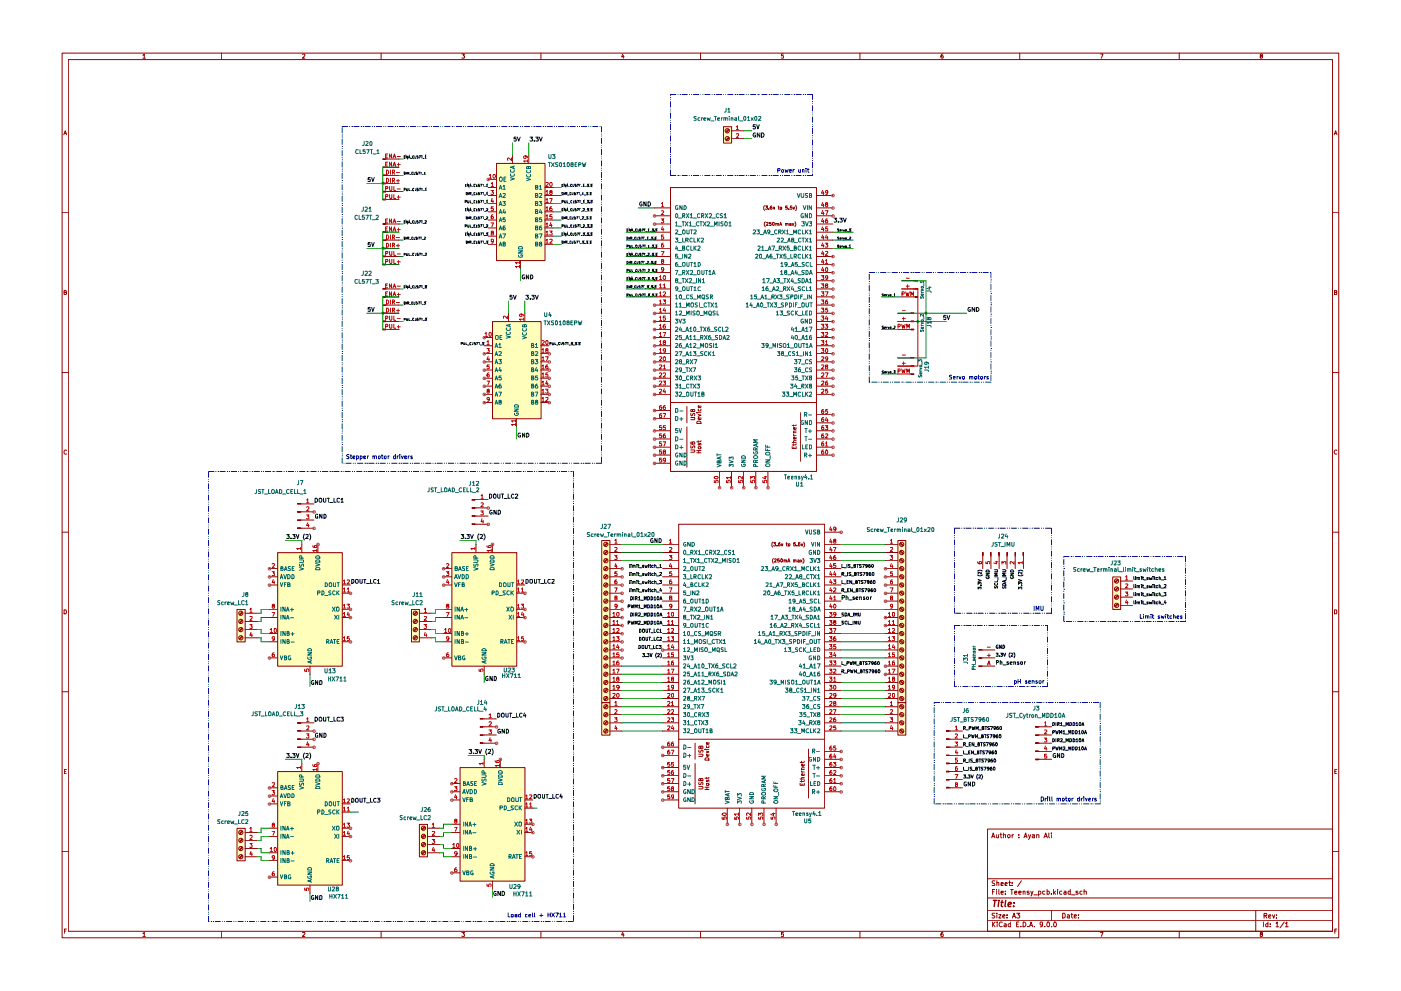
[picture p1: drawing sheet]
<svg xmlns="http://www.w3.org/2000/svg" width="420mm" height="297mm" viewBox="0 0 420 297" stroke-linecap="round" stroke-linejoin="round" font-family="sans-serif">
<g fill="none" stroke="#910000" stroke-width=".3">
<path d="M18.6 15.9h382.9v265.2h-382.9zM20.5 17.9h379.1v261.2h-379.1zM42.8 16.6l.5-.4v1.2M42.8 17.4h.8M66.5 15.9v2M90.8 16.3l.4-.1 .2 .4-.7 .8h.7M114.3 15.9v2M138.5 16.2h.8l-.4 .5 .4 .1v.6h-.8M162.2 15.9v2M186.8 16.2l-.4 .8h.8M187 16.6v.8M210.1 15.9v2"/>
<path d="M234.9 16.2h-.5v.6h.5l.1 .4-.2 .2h-.4M257.9 15.9v2M282.8 16.2l-.4 .1-.2 .9 .2 .2h.5v-.6l-.5-.1-.2 .2M305.8 15.9v2M330 16.2h.8l-.5 1.2M353.7 15.9v2M378.1 16.8l-.1-.5h.5v.4l-.5 .1 .1 .6 .5-.2-.2-.4M19.1 40.4l.5-1.2 .4 1.2M19.3 40h.6M400.1 40.4l.5-1.2 .4 1.2M400.2 40h.6M18.6 63.8h1.9"/>
<path d="M399.6 63.8h1.9M19.2 87.6l.6-.1v-.4l-.6-.1v1.3h.5l.3-.4-.4-.3M400.2 87.6l.6-.1v-.4l-.6-.1v1.3h.5l.2-.6-.3-.1M18.6 111.7h1.9M399.6 111.7h1.9M20 135l-.4-.1-.4 .3v.7l.4 .2h.4M400.9 135a.58 .58 0 0 0-.8 .5 .58 .58 0 0 0 .8 .6M18.6 159.5h1.9M399.6 159.5h1.9M19.2 182.8h.5l.2 .2 .1 .5-.3 .5h-.5zM400.2 182.8h.5l.2 .2-.2 1h-.5zM18.6 207.3h1.9"/>
<path d="M399.6 207.3h1.9M19.3 231.2h.4M19.9 230.6h-.6v1.3h.6M400.3 231.2h.4M400.9 230.6h-.6v1.3h.6M18.6 255.3h1.9M296.2 248.5h103.4v30.6h-103.4zM297.4 251.1l.5-1.4 .5 1.4M297.5 250.7h.7M298.8 250.2l.1 .8h.6M299.5 250.2v.9M299.9 250.2h.6"/>
<path d="M300.1 249.7v1.2l.4 .2M301 250.3l.5-.1 .1 .9M301 249.7v1.4M302.3 250.3l.5-.1 .1 .2-.2 .7-.5-.2zM303.5 250.2v.9M304 250.2l-.5 .2M305.6 251v.1M305.6 250.2v.2M307.1 251.1l.5-1.4 .4 1.4M307.3 250.7h.6M308.4 250.2l.4 .9M309.1 250.2l-.7 1.4"/>
<path d="M309.6 250.2h.6v.9M310.2 250.5l-.7 .3 .3 .3 .4-.1M310.9 250.3l.6-.1 .1 .9M310.9 250.2v.9M313.1 251.1l.5-1.4 .5 1.4M313.3 250.7h.6M314.5 249.7v1.2l.3 .2M315.3 249.7v.2M315.3 250.2v.9M399.6 255.3h1.9M19.3 279.1h.4M19.9 278.5h-.6v1.2"/>
<path d="M42.8 279.8l.5-.3v1.2M66.5 279.1v2M90.8 279.6l.6-.1v.3l-.7 .9h.7M114.3 279.1v2M138.5 279.5h.8l-.4 .4 .4 .2v.5h-.8M162.2 279.1v2M186.8 279.4l-.4 .8h.8M187 279.8v.9M210.1 279.1v2M234.9 279.5h-.5v.5a.45 .45 0 0 1 .5 .1 .45 .45 0 0 1 0 .6l-.5-.1M257.9 279.1v2M282.8 279.5l-.4 .1-.2 .8 .1 .3 .6-.1-.2-.7-.5 .3"/>
<path d="M296.2 275.8h103.4M296.2 273h103.4M296.2 269.2h103.4M296.2 263.4h103.4M297.6 276.4v1.4M297.6 267.3h.5M297.8 277l.6 .8M298.3 266.6h-.7v1.5M298.4 273.7l-.8 .1-.1 .4 .7 .3 .2 .3-.3 .4-.6-.1M298.4 264.1l-.8 .1v.4l.5 .2 .3 .4-.2 .2h-.7M298.4 276.4l-.8 .8M298.8 266.6v.2"/>
<path d="M298.8 267.1v1M299 273.7v.1M299 264.7l.6-.1v.8M299 264v1.4M299 274.2v1M299 276.4v.1M299 276.9v.9M299.6 274.2h.6l-.6 1h.6M299.6 266.6v1.4l.1 .1M300.2 267.5h.7l-.1-.4h-.6v.9h.6M300.2 265l.7-.2-.1-.2h-.6v.8h.6M300.6 276.5l-.1-.1a.67 .67 0 0 0-.9 .7 .67 .67 0 0 0 1 .6"/>
<path d="M300.7 274.7l.7-.2-.2-.3h-.4l-.1 .7 .3 .3 .3-.1M301.2 276.9l.6 .1v.8M301.4 265l.7-.2-.2-.3-.4 .1-.1 .7 .6 .1M301.5 267.9v.2M301.5 267.1v.2M301.8 277.2l-.7 .3 .2 .3 .5-.1M302 275v.2M302 274.2v.2M302.5 264.5h.6M302.8 264v1.4h.3M303.1 276.9h-.4l-.4 .2 .1 .6h.7M303.1 276.4v1.4"/>
<path d="M303.1 266.6h.8M303.4 266.6v1.5M303.5 265.3v.1M303.5 264.6v.2M303.6 275.2l.5-1.5 .4 1.5M303.8 274.7h.7M304.3 267.5h.7l-.1-.4-.6 .2v.6l.6 .1M304.9 273.7h.9l-.5 .5 .5 .3-.1 .5-.1 .2-.7-.2M304.9 277h.4M305.6 276.4h-.7v1.4h.7M305.6 267.5h.6v-.4h-.6v.9h.6M305.8 279.1v2"/>
<path d="M306.2 277.7v.1M306.3 264l-1.2 1.8M306.8 276.4a.73 .73 0 0 1 .9 .7 .73 .73 0 0 1-.9 .7zM306.8 267.2l.5-.1 .1 1M306.8 267.1v1M308.3 277.7v.1M308.6 267.1h-.5l-.1 .3 .6 .2 .1 .3-.7 .1M308.8 277.8l.4-1.4 .5 1.4M308.9 277.4h.6M309.1 267.1l.4 1M309.8 267.1l-.4 1.3-.3 .2M310 268.2h1.1"/>
<path d="M310.2 277.7v.1M311.5 268l.4 .1 .3-.3-.2-.7h-.5v1.5M312.7 277l-.3 .3-.4-.1v-.8l.7 .1v1l-.4 .3h-.3M313.4 277.7v.1M313.4 267.1h-.6l-.1 .3 .1 .6h.6M314 267.1h.5l.2 .3-.2 .7-.5-.1M314 266.6v1.5M314.1 276.4a.69 .69 0 0 1 .7 .5 .69 .69 0 0 1-.3 .8v.1a.84 .84 0 0 1-.4-1.4zM315.3 267.9v.2M315.4 277.7v.1M315.4 273v2.8M316 266.6v1.5"/>
<path d="M316.1 267.5l.5 .6M316.3 276.4a.68 .68 0 0 1 .7 .7 .68 .68 0 0 1-.9 .6l-.1-.8zM316.6 267.1l-.6 .5M317.2 266.6v.2M317.2 267.1v1M318.4 267.1h-.5l-.1 .3 .2 .7 .4-.1M318.7 273.7h.5l.2 .4v.7l-.4 .4h-.3zM319.1 267.1h.5l.1 1M319.7 267.5l-.7 .2 .2 .4 .5-.1M320.1 274.2h.5l.1 1M320.7 274.5l-.5 .1-.2 .2 .2 .4 .5-.1M321 267.1h-.5l-.2 .3 .2 .7 .5-.1"/>
<path d="M321 266.6v1.5M321.2 274.2h.5M321.3 268.2h1.1M321.4 273.7v1.2l.3 .3M322.2 274.7l.6-.2-.1-.3h-.5v.7l.1 .3 .4-.1M323.3 267.1h-.6v.3l.6 .2v.3l-.6 .1M323.4 275v.2M323.4 274.2v.2M324.5 267.1h-.5l-.2 .3 .3 .7 .4-.1M325.1 267.2l.6-.1 .1 1M325.1 266.6v1.5M330 279.5h.8l-.5 1.2"/>
<path d="M353.7 279.1v2M376.6 273v6.1M378.1 280l-.1-.4 .5-.1v.4l-.5 .2v.5l.5 .1 .1-.5-.2-.2M379 276.4v1.4M379.1 274.4h.7l.1-.5-.8-.1v1.4M379.4 274.4l.5 .8M380.2 276.9h-.4l-.2 .2v.6h.6M380.2 276.4v1.4M380.4 274.7l.7-.2-.1-.3-.5 .1-.1 .7 .3 .2 .3-.1M380.9 277.7v.1M380.9 276.9v.1M381.6 274.2l.4 1 .3-1"/>
<path d="M382.7 276.8l.3-.4v1.4M382.7 277.8h.8M382.8 275v.2M382.8 274.3v.1M385.1 276.4l-1.2 1.7M385.5 276.8l.4-.4v1.4M385.5 277.8h.8M400.3 279.1h.4M400.9 278.5h-.6v1.2M42.8 280.7h.8"/>
</g>
<path d="M297.9 269.9h1.1M298.4 269.9l-.2 1.8M299.5 270.5l-.2 1.2M299.6 269.9v.1M300.2 270.5h.7M300.5 269.9l-.2 1.6 .4 .2M301.6 269.9l-.2 1.6 .2 .2M302.4 271.1l.9-.2-.1-.3h-.6l-.3 .9 .3 .2h.5M304 271.6v.1M304.2 270.6v.1" fill="none" stroke="#910000" stroke-width=".42"/>
<g fill="#ffb">
<path d="M148.8 48.9h14.6v29.2h-14.6z"/>
<path d="M147.7 96.4h14.5v29.1h-14.5z"/>
<path d="M123.4 182.6h2.3v9.8h-2.3z"/>
<path d="M135.5 165.6h19.4v34h-19.4z"/>
<path d="M180.4 162h2.5v48.6h-2.5z"/>
<path d="M83.2 165.6h19.4v34h-19.4z"/>
<path d="M180.4 210.6h2.5v9.7h-2.5z"/>
<path d="M71 248.2h2.5v9.8h-2.5z"/>
<path d="M71 182.6h2.5v9.8h-2.5z"/>
<path d="M83.2 231.2h19.4v34.1h-19.4z"/>
<path d="M137.9 230h19.5v34.1h-19.5z"/>
<path d="M125.7 247.1h2.5v9.7h-2.5z"/>
<path d="M216.9 37.9h2.5v4.9h-2.5z"/>
<path d="M269.2 210.6h2.4v9.7h-2.4z"/>
<path d="M269.2 162h2.4v48.6h-2.4z"/>
<path d="M333.7 172.9h2.3v9.7h-2.3z"/>
</g>
<g fill="none" stroke="#0f0f0f" stroke-width=".3">
<path d="M111 53.2h-.6v.6l.6-.1v.6h-.6M111.5 53.2l.3 1.2 .4-1.2M121.2 51.6l.3 .1v.6h-.3zM121.2 56.9l.3-.1v-.4h-.3v.8M121.2 47h.2M121.5 46.7h-.3v.8h.3M121.9 56.4l.1 .8 .3-.2v-.6M121.9 51.6v.7M122.2 46.7v.8l-.4-.8v.8M122.2 51.9h.4v-.2l-.4-.1v.7M122.4 51.9l.2 .4M122.5 47.5l.2-.8 .3 .8"/>
<path d="M122.6 47.2h.3M122.6 56.4v.8h.4M122.7 52.4h.6M123 47.5h.6M123.1 57.2h.5M123.9 51.7h-.4v.5h.4M124.2 46.8a.36 .36 0 0 0-.5 .2 .36 .36 0 0 0 .2 .5l.3-.1M124.2 51.6v.7h.3M124.2 56.5l-.5 .1v.4l.5 .1M124.4 46.7v.8h.4M124.5 56.4v.8h.3M125.1 51.6h-.3v.3h.3l.1 .3h-.4"/>
<path d="M125.3 46.7h-.3v.3h.3l.1 .3-.4 .1M125.4 51.6h.5l-.3 .7M125.4 56.4h-.3l-.1 .4h.4v.3h-.4M125.6 46.7h.5l-.3 .8M125.7 56.4h.4l-.2 .8M126 51.6h.4M126.3 46.7h.4M126.3 51.6v.7M126.3 56.4h.4M126.5 46.7v.8M126.5 56.4v.8M126.5 52.4h.5"/>
<path d="M126.8 47.5h.5M126.8 57.2h.6M127.2 51.8l.2-.2v.7M127.2 52.3h.4M127.5 46.9l.1-.2v.8M127.5 56.7l.2-.3v.8M127.5 47.5h.4M127.5 57.2h.4M139.6 55.6h.2M139.9 55.2h-.3v.7h.3M140.6 55.2v.7l-.3-.7v.7M140.8 55.9l.3-.7 .3 .7"/>
<path d="M140.9 55.8h.4M141.4 56h.5M142.5 55.3l-.4 .1 .1 .5h.3M142.9 55.2v.7h.3M143.8 55.2h-.3l-.1 .4 .3-.1 .1 .4h-.4M144.1 55.2h.4l-.3 .7M144.7 55.2h.4M144.9 55.2v.7M145.2 56h.6M145.8 55.4l.3-.2v.7M145.8 55.9h.5M111 72.7h-.6v.6l.5-.2 .1 .7h-.6"/>
<path d="M111.5 72.7l.3 1.2 .4-1.2M121.2 76.2h.3v-.3h-.3v.7M121.2 71.1l.3 .1v.6h-.3zM121.9 75.9v.7l.4-.1v-.6M121.9 71.1v.7M122.2 71.4h.4v-.2l-.4-.1v.7M122.4 71.4l.2 .4M122.6 75.9v.7h.4M122.7 71.8h.6M123.1 76.7h.5M123.9 71.1l-.4 .1v.5h.4M124.2 76l-.5 .1 .1 .5h.4"/>
<path d="M124.2 71.1v.7h.3M124.5 75.9v.7h.3M125.1 71.1h-.3v.3h.4l-.1 .4-.3-.1M125.4 75.9h-.3l-.1 .3h.4v.4h-.4M125.4 71.1h.5l-.3 .7M125.7 75.9h.4l-.2 .7M126 71.1h.4M126.3 71.1v.7M126.3 75.9h.4M126.5 75.9v.7M126.5 71.8h.5M126.8 76.7h.6"/>
<path d="M127.2 71.1l.4 .1-.4 .6h.4M127.5 76h.4l-.4 .6h.4M139.5 60.5l.4-.1-.1-.3h-.3v.7M139.5 67.8l.4-.1-.1-.3h-.3v.7M139.6 70.1h.2M139.6 62.9h.2M139.9 62.5h-.3v.7h.3M139.9 69.8h-.3v.8h.3M140.3 60.1l.1 .7 .3-.1v-.6M140.3 67.4v.7l.4-.2v-.5M140.6 62.5v.7l-.3-.7v.7M140.6 69.8v.8l-.3-.8v.8"/>
<path d="M140.8 63.2l.3-.7 .3 .7M140.8 70.6l.3-.8 .3 .8M140.9 70.3h.4M140.9 63h.4M141 60.1v.7h.4M141 67.4v.7h.4M141.4 60.9h.5M141.4 70.6h.5M141.4 63.3h.5M141.4 68.2h.5M142.5 60.2h-.4v.5h.4M142.5 62.6l-.4 .1 .1 .5h.3"/>
<path d="M142.5 69.9l-.4 .1v.4l.4 .1M142.5 67.4l-.4 .1 .1 .6 .3-.1M142.9 60.1v.7h.3M142.9 62.5v.7h.3M142.9 69.8v.8h.3M142.9 67.4v.7h.3M143.8 60.1h-.3l-.1 .3h.4v.3h-.4M143.8 62.5h-.3l-.1 .4h.4v.3h-.4M143.8 69.8h-.3l-.1 .3h.4v.4h-.4M143.8 67.4h-.3l-.1 .3h.4v.3h-.4M144.1 60.1h.4l-.3 .7M144.1 62.5h.4l-.3 .7"/>
<path d="M144.1 69.8h.4l-.3 .8M144.1 67.4h.4l-.3 .7M144.7 60.1h.4M144.7 69.8h.4M144.7 62.5h.4M144.7 67.4h.4M144.9 60.1v.7M144.9 62.5v.7M144.9 67.4v.7M144.9 69.8v.8M145.2 60.9h.6M145.2 70.6h.6"/>
<path d="M145.2 63.3h.6M145.2 68.2h.6M145.8 60.3l.3-.2v.7M145.8 62.6h.5l-.5 .6h.5M145.8 69.8h.5l-.3 .3h.3v.4h-.5M145.8 67.4h.5l-.5 .7h.5M145.8 60.8h.5M168.5 72.3h.5l-.1 .6h-.4zM168.5 70.1h.3M169 69.8h-.5v.8h.5M169.3 72.3v.6M169.6 72.6h.4l.1-.3h-.5v.6"/>
<path d="M169.6 69.8v.8l-.4-.8v.8M169.8 72.6l.3 .3M169.9 70.6l.2-.8 .2 .8M170 70.3h.3M170.1 73h.6M170.4 70.6h.6M171.3 72.3h-.4v.6h.4M171.6 72.3v.6h.3M171.6 69.9h-.4a.37 .37 0 0 0-.1 .5 .37 .37 0 0 0 .5 .1M171.8 69.8v.8h.4M172.5 72.3h-.3v.3l.2-.1 .2 .4h-.4M172.8 69.8h-.4v.3h.3l.1 .3-.4 .1"/>
<path d="M172.8 72.3h.5l-.3 .6M173 69.8h.5l-.3 .8M173.4 72.3h.5M173.7 72.3v.6M173.7 69.8h.4M173.9 69.8v.8M173.9 73h.6M174.2 70.6h.5M174.6 72.3h.4l-.2 .2 .2 .4h-.4M174.8 69.8h.5l-.3 .3 .3 .3-.5 .1M175.1 73h.6M175.4 70.6h.6"/>
<path d="M175.8 72.3h.4l-.1 .2 .1 .4h-.4M176.1 69.8h.4l-.3 .3h.3v.4h-.4M176.6 72.9h.1M176.8 72.3h.4l-.1 .2 .1 .4h-.4M176.8 70.5v.1M177.1 69.8h.4l-.3 .3h.3v.4h-.4M111 92.2h-.6v.5h.6v.6h-.6M111.5 92.2l.3 1.1 .4-1.1M157.3 82.4h-.5a.61 .61 0 0 0-.2 .8 .61 .61 0 0 0 .8 .3v-.4h-.3M158.5 82.4v1.2l-.6-1.2v1.2M159.1 82.4h.5a.66 .66 0 0 1 .2 .8 .66 .66 0 0 1-.7 .4zM164.9 103h.3l.1-.3h-.4v.6"/>
<path d="M165.7 102.7v.6h.4v-.6M166.4 102.7v.6h.4M166.8 103.4h.5M167.9 102.7l-.4 .1 .1 .5h.3M168.3 102.7v.6h.3M169.1 102.7h-.3v.3l.3-.1 .1 .4h-.4M169.5 102.7h.4l-.3 .6M170.1 102.7h.4M170.3 102.7v.6M170.6 103.4h.6M171.2 102.7h.5l-.3 .2 .3 .1v.3h-.5M171.8 103.4h.5"/>
<path d="M172.4 102.7h.5l-.2 .2 .2 .4h-.5M173.2 103.3h.1M173.4 102.7h.5l-.2 .2 .2 .4h-.5"/>
</g>
<path d="M114.9 47.6h.8v.3h-.8z" fill="#910000"/>
<path d="M114.8 47.6h.9v.2h-.9z" fill="none" stroke="#910000" stroke-width=".3"/>
<path d="M114.8 50h.9v.2h-.9z" fill="#910000"/>
<path d="M114.8 50h.9v.2h-.9z" fill="none" stroke="#910000" stroke-width=".3"/>
<path d="M114.8 52.4h.9v.3h-.9z" fill="#910000"/>
<path d="M114.8 52.4h.9v.3h-.9z" fill="none" stroke="#910000" stroke-width=".3"/>
<path d="M114.8 54.9h.9v.2h-.9z" fill="#910000"/>
<path d="M114.8 54.9h.9v.2h-.9z" fill="none" stroke="#910000" stroke-width=".3"/>
<path d="M114.8 57.3h.9v.3h-.9z" fill="#910000"/>
<path d="M114.8 57.3h.9v.3h-.9z" fill="none" stroke="#910000" stroke-width=".3"/>
<path d="M114.8 59.7h.9v.2h-.9z" fill="#910000"/>
<g fill="none" stroke="#910000" stroke-width=".3">
<path d="M114.8 59.7h.9v.2h-.9zM115.7 47.7h3.9M115.7 50.1h3.9M115.7 52.6h3.9M115.7 54.9h3.9M115.7 57.4h3.9M115.7 59.9h3.9M146.4 53.8h2.4M146.4 56.2h2.4M146.4 58.6h2.4M148.9 49h14.5v29.1h-14.5zM153.7 46.5v2.4"/>
<path d="M158.6 46.5v2.4M163.4 56.2h2.5M163.4 58.6h2.5M146.4 61h2.4M146.4 63.5h2.4M146.4 66h2.4M146.4 68.3h2.4M146.4 70.8h2.4M146.4 73.2h2.4M156.1 78.1v2.4M163.4 61h2.5M163.4 63.5h2.5"/>
<path d="M163.4 66h2.5M163.4 68.3h2.5M163.4 70.8h2.5M163.4 73.2h2.5"/>
</g>
<g fill="none" stroke="#b90000" stroke-width=".3">
<path d="M115.7 56.5h.5v-.5l-.5-.1v1.2M115.7 58.9l.5-.1v-.5h-.5v1.2M115.7 46.7h.4M115.7 49.2h.4M115.9 51a.64 .64 0 0 1 .7 .6 .64 .64 0 0 1-.7 .6zM115.9 53.4a.64 .64 0 0 1 .7 .7 .64 .64 0 0 1-.7 .6zM116.2 46.1h-.5v1.2h.5M116.2 48.6h-.5v1.2h.5M116.8 55.9l.2 1.2 .5-.1v-1.1M116.8 58.3v1l.3 .2 .4-.1v-1.1M117.1 51v1.2M117.1 53.4v1.3"/>
<path d="M117.4 46.1v1.2l-.6-1.2v1.2M117.4 48.6v1.2l-.6-1.2v1.2M117.7 51.6h.6v-.5l-.6-.1v1.2M117.7 54.1l.6-.1v-.5l-.6-.1v1.3M117.9 47.3l.4-1.2 .4 1.2M117.9 49.8l.4-1.2 .4 1.2M117.9 51.6l.5 .6M117.9 54.1l.5 .6M118 47h.5M118 49.4h.5M118.1 55.9v1.2h.6M118.1 58.3v1.2h.6"/>
<path d="M118.9 51.7h.9M118.9 54.2h.9M119.1 46.9h1M119.1 49.4h1M119.1 56.6h1M119.1 59.1h1M119.4 53.8v.9M119.5 48.9v.9M119.5 58.6v.9M146.7 52.6l.4-.4v1.2M146.7 53.4h.7M147.2 57.1h.8l-.4 .5 .4 .1v.4l-.3 .2-.5-.1"/>
<path d="M147.3 55l.4-.3v1.2M147.3 55.9h.7M147.6 59.4l-.3 1h.7M147.8 59.9v.8M148 52.3l.3-.1a.64 .64 0 0 1 .3 .7 .64 .64 0 0 1-.4 .5 .7 .7 0 0 1-.2-1.1zM153.4 47.3v.8l-.9-.8-.4 .3 .2 .4M157.6 46.7l.2 .5-.6 .3-.1-.2 .1-.6 1 .2v.4M158.2 48.3h-1.1l.3 .3M158.2 47.9v.7M163.7 54.8l.6-.1 .1 .3-.7 .9h.7M163.7 57.4l.4-.3v1.2M163.7 59.9l.4-.4v1.2"/>
<path d="M163.7 58.3h.7M164.8 59.5h.8l-.5 1.2M165 54.7a.55 .55 0 0 1 .6 .5 .55 .55 0 0 1-.6 .6l-.2-.4zM165.1 57.6l-.3-.3 .6-.2 .2 .3-.8 .4 .3 .5 .5-.2-.2-.5M147.2 66.8h.8l-.5 1.2M147.5 69.8l-.2-.5h.6v.4l-.6 .1 .1 .6h.5l.1-.4-.3-.2M147.8 64.3l-.5 .4v.7l.4 .2 .3-.2-.3-.5-.4 .2M147.9 62h-.6v.6l.4-.2 .3 .3-.1 .4h-.6M148 72.2l-.6 .2-.1-.6 .7 .1-.2 .9-.4 .1M155.8 79.8h-1.2l.3 .5M155.8 78.7h-1.2l.3 .4M155.8 78.4v.7"/>
<path d="M155.8 79.5v.8M163.7 62.3l.4-.3v1.2M163.7 64.8l.4-.5v1.3M163.7 67.1l.4-.3v1.2M163.7 69.6l.4-.3v1.1M163.7 72.1l.4-.4v1.2M163.7 60.7h.7M163.7 63.2h.7M163.7 65.6h.7M163.7 68h.7M163.7 70.4h.7M163.7 72.9h.7"/>
<path d="M164.8 69.3h.8l-.4 .4 .4 .2-.1 .5h-.7M164.8 71.8l.8 .1-.8 1h.8M165.2 66.7l-.4 .9h.8M165.4 62l-.4 .1-.2 .8 .3 .3 .4-.1 .1-.4-.2-.3-.6 .3M165.4 67.2v.8M165.5 64.3h-.6l-.1 .6h.7l.1 .5-.2 .2-.6-.2"/>
</g>
<g fill="none" stroke="#006665" stroke-width=".3">
<path d="M149.7 56.7l.4-1.2 .4 1.2M149.7 59.2l.4-1.2 .4 1.2M149.8 56.4h.6M149.8 58.8h.6M149.9 53.3l.2-.2 .4 .2 .1 .6-.2 .5-.5-.2zM150.9 55.9l.3-.4v1.2M150.9 58.1l.6-.1 .1 .3-.8 .9h.8M150.9 56.7h.7M151.1 53.7h.5M151.7 53.1h-.6v1.3h.6M153.1 53.3l1.2 .3-1.2 .4M153.2 52.2l-.1 .5 .2 .1h.7l.3-.3-.1-.3"/>
<path d="M153.2 50.9l-.1 .5a.61 .61 0 0 0 .8 .3 .61 .61 0 0 0 .3-.8M153.9 49.9v.6M154.3 49.8l-1.2 .3 1.2 .4M157.9 53.4l1.2 .4-1.2 .4M158 52.3l-.1 .2a.66 .66 0 0 0 .5 .6 .66 .66 0 0 0 .7-.3l-.1-.5M158 51.1a.6 .6 0 0 0 .4 .7 .6 .6 0 0 0 .7-.2l-.1-.5M158.5 50.1l.2-.2 .4 .1v.5h-1.2l.1-.5h.4l.1 .5M160.6 56.1h.4l.3-.2-.1-.3-.6-.1v1.2h.6l.1-.5-.3-.1M160.6 58.6l.7-.3-.2-.3h-.5v1.2l.7-.1v-.4l-.3-.1M161.8 55.9l.3-.4v1.2M161.8 58.1l.6-.1 .1 .3-.8 .9h.8M161.8 56.7h.7"/>
<path d="M149.7 61.6l.4-1.2 .4 1.2M149.7 64l.4-1.2 .4 1.2M149.7 66.5l.4-1.2 .4 1.2M149.7 68.9l.4-1.2 .4 1.2M149.7 71.4l.4-1.3 .4 1.3M149.7 73.7l.4-1.1 .4 1.1M149.8 61.3h.6M149.8 63.7h.6M149.8 66.1h.6M149.8 68.6h.6M149.8 71h.6M149.8 73.4h.6"/>
<path d="M150.8 60.4h.8l-.5 .5 .5 .2-.1 .5-.7-.1M150.8 70.1h.8l-.6 1.3M151 73.1l-.1-.5h.6v.4l-.6 .2 .1 .5h.5l.1-.4-.3-.2M151.1 62.7l-.2 1h.7M151.5 65.3h-.6v.6l.4-.2 .3 .3-.1 .4h-.6M151.5 67.7h-.5l-.1 .3v.8h.6v-.6h-.5l-.1 .2M151.5 63.2v.8M155.4 75.2h1.3l-1.3 .7h1.3M155.5 76.5a.56 .56 0 0 0 .6 .6 .56 .56 0 0 0 .5-.6l-.4-.1v.2M155.5 74.1l.9-.2 .2 .2 .1 .5h-1.3zM160.6 61h.5l.2-.4-.7-.2v1.2h.5l.2-.5-.3-.1M160.6 63.4l.6-.1v-.4l-.6-.1v1.2h.6l.1-.5-.3-.1"/>
<path d="M160.6 65.9l.7-.3-.2-.3h-.5v1.2l.7-.1v-.4l-.3-.1M160.6 68.2h.5l.2-.3-.7-.2v1.2h.5l.2-.5-.3-.2M160.6 70.7l.6-.1 .1-.2-.7-.3v1.3h.5l.2-.6-.3-.1M160.6 73.2h.4l.3-.3-.1-.3h-.6v1.1h.6l.1-.5h-.3M161.7 60.4h.8l-.4 .5 .4 .2-.1 .5-.7-.1M161.7 70.1h.9l-.5 1.3M162.1 62.7l-.3 1h.8M162.1 73.1l-.3-.1v-.4h.6v.4l-.6 .2 .1 .5 .6-.1-.3-.5M162.4 65.3h-.6v.6l.4-.2 .3 .3-.1 .4h-.6M162.4 67.7l-.6 .3v.8h.6v-.6h-.3l-.3 .2M162.4 63.2v.8"/>
</g>
<path d="M114.8 86.4h.9v.3h-.9z" fill="#910000"/>
<path d="M114.8 86.4h.9v.3h-.9z" fill="none" stroke="#910000" stroke-width=".3"/>
<path d="M114.8 88.9h.9v.3h-.9z" fill="#910000"/>
<path d="M114.8 88.9h.9v.3h-.9z" fill="none" stroke="#910000" stroke-width=".3"/>
<path d="M114.8 91.4h.9v.2h-.9z" fill="#910000"/>
<path d="M114.8 91.4h.9v.2h-.9z" fill="none" stroke="#910000" stroke-width=".3"/>
<path d="M114.8 93.7h.9v.3h-.9z" fill="#910000"/>
<path d="M114.8 93.7h.9v.3h-.9z" fill="none" stroke="#910000" stroke-width=".3"/>
<path d="M114.8 96.2h.9v.2h-.9z" fill="#910000"/>
<path d="M114.8 96.2h.9v.2h-.9z" fill="none" stroke="#910000" stroke-width=".3"/>
<path d="M114.8 98.6h.9v.3h-.9z" fill="#910000"/>
<g fill="none" stroke="#910000" stroke-width=".3">
<path d="M114.8 98.6h.9v.3h-.9zM115.7 86.6h3.9M115.7 89h3.9M115.7 91.4h3.9M115.7 93.9h3.9M115.7 96.4h3.9M115.7 98.7h3.9M147.7 96.4h14.6v29.1h-14.6zM152.5 93.9v2.5M157.4 93.9v2.5M145.2 101.2h2.5M145.2 103.6h2.5"/>
<path d="M145.2 106h2.5M145.2 108.5h2.5M145.2 110.9h2.5M145.2 113.4h2.5M145.2 115.7h2.5M145.2 118.2h2.5M162.2 103.6h2.5M162.2 106h2.5M162.2 108.5h2.5M162.2 110.9h2.5M162.2 113.4h2.5M162.2 115.7h2.5"/>
<path d="M162.2 118.2h2.5M145.2 120.6h2.5M154.9 125.5v2.4M162.2 120.6h2.5"/>
</g>
<g fill="none" stroke="#b90000" stroke-width=".3">
<path d="M115.7 95.4l.5-.1v-.5l-.5-.1v1.3M115.7 97.9l.5-.1v-.5l-.5-.1v1.2M115.7 85.6h.4M115.7 88.1h.4M115.9 89.9a.66 .66 0 0 1 .7 .5 .66 .66 0 0 1-.3 .7h-.4zM115.9 92.4h.4a.66 .66 0 0 1 .3 .7 .66 .66 0 0 1-.7 .5zM116.2 85.1h-.5v1.2h.5M116.2 87.5h-.5v1.2h.5M116.8 94.7v1.1l.3 .2 .4-.2v-1.1M116.8 97.2l.2 1.2 .5-.1v-1.1M117.1 89.9v1.2M117.1 92.4v1.2"/>
<path d="M117.4 85.1v1.2l-.6-1.2v1.2M117.4 87.5v1.2l-.6-1.2v1.2M117.7 90.5h.6v-.5l-.6-.1v1.2M117.7 93l.6-.1v-.5h-.6v1.2M117.9 86.3l.4-1.2 .4 1.2M117.9 88.7l.4-1.2 .4 1.2M117.9 90.5l.5 .6M117.9 93l.5 .6M118 85.9h.5M118 88.3h.5M118.1 94.7v1.3h.6M118.1 97.2v1.2h.6"/>
<path d="M118.9 90.7h.9M118.9 93.1h.9M119.1 85.8h1M119.1 88.2h1M119.1 95.5h1M119.1 98h1M119.4 92.6v1M119.5 87.8v.9M119.5 97.5v.9M145.5 100l.3-.3v1.1M146.7 99.7h.5l.1 .9a.35 .35 0 0 1-.4 .2 .35 .35 0 0 1-.3-.4zM152.1 94.7v.8l-.8-.8-.3 .3v.4"/>
<path d="M156.3 94.1l.2 .2v.4l-.5 .1-.2-.4 .2-.3 .9 .2 .2 .4M157.1 95.7h-1.3l.3 .3M157.1 95.3v.7M145.5 100.8h.7M146 102.4l.4-.3v1.2M146 104.5h.7l-.3 .5 .3 .1v.5l-.1 .1-.6-.1M146 114.2h.8l-.5 1.2M146 103.3h.7M146.3 117.2l-.3-.3 .3-.2 .4 .1v.3a.51 .51 0 0 0-.6 .7h.6l-.1-.6M146.4 106.8l-.4 1h.8M146.6 111.8l-.4 .1-.2 .9 .3 .2 .4-.1v-.5l-.4-.1-.3 .2M146.6 107.4v.7"/>
<path d="M146.7 109.4h-.6l-.1 .6 .6-.2 .1 .7h-.7M146.7 119.6l-.5 .2-.2-.5 .7-.1v.8l-.5 .3M162.5 102.2l.7 .1-.7 1h.7M162.5 104.8l.4-.3v1.2M162.5 107.3l.4-.4v1.2M162.5 109.7l.4-.3v1.2M162.5 112.1l.4-.3v1.2M162.5 114.6l.4-.4v1.2M162.5 117l.4-.3v1.2M162.5 119.5l.4-.4v1.2M162.5 105.7h.7M162.5 108.1h.7"/>
<path d="M162.5 110.6h.7M162.5 113h.7M162.5 115.4h.7M162.5 117.9h.7M163.6 106.9h.8l-.5 1.2M163.6 116.7h.7l-.3 .4 .3 .2v.5h-.7M163.7 119.2l.6-.1v.5l-.7 .7h.7M163.8 102.1l.5 .2v.7l-.2 .3a.71 .71 0 0 1-.3-1.2zM163.9 105l-.2-.3 .5-.2 .1 .4-.6 .3 .2 .5 .4-.1-.1-.6M164 114.1l-.3 1h.7M164.3 109.4l-.5 .1-.1 .8 .2 .3 .4-.1-.1-.7-.5 .3M164.3 114.6v.8"/>
<path d="M164.3 111.8h-.6v.6h.6v.5l-.1 .1-.5-.1M154.6 127.3h-1.2l.4 .3M154.6 126.2h-1.2l.4 .3M154.6 125.8v.7M154.6 126.9v.7M162.5 120.3h.7"/>
</g>
<g fill="none" stroke="#006665" stroke-width=".3">
<path d="M152 99.6l-.2 .3 .3 .3h.8l.2-.3-.2-.3M152 98.3l-.1 .1a.64 .64 0 0 0 .3 .6 .64 .64 0 0 0 .7 0l.2-.4-.2-.3M152.7 97.3v.6M153.1 97.2l-1.3 .3 1.3 .5M156.8 99.7l-.1 .5a.61 .61 0 0 0 .8 .3 .61 .61 0 0 0 .3-.8M156.8 98.5l-.1 .5a.61 .61 0 0 0 .8 .2 .61 .61 0 0 0 .3-.7M157.3 97.5l.2-.2 .3 .1 .1 .6h-1.2v-.5l.4-.1 .2 .6M148.5 104.1l.3-1.1 .5 1.1M148.5 106.6l.3-1.2 .5 1.2M148.5 109.1l.3-1.3 .5 1.3M148.5 111.4l.3-1.2 .5 1.2M148.5 113.9l.3-1.2 .5 1.2"/>
<path d="M148.5 116.3l.3-1.2 .5 1.2M148.5 118.8l.3-1.3 .5 1.3M148.6 103.8h.6M148.6 106.3h.6M148.6 108.7h.6M148.6 111.1h.6M148.6 113.5h.6M148.6 116h.6M148.6 118.4h.6M148.8 100.5l.5 .1 .1 .3v.7l-.3 .2h-.3l-.2-.5zM149.6 103.3l.3-.3v1.1M149.6 105.5l.8 .1-.8 1h.8"/>
<path d="M149.6 107.8h.8l-.5 .5 .4 .1 .1 .4-.3 .3-.5-.2M149.6 117.5h.8l-.5 1.3M149.6 104.1h.8M149.9 110.2l-.3 .9h.8M149.9 101.1h.5M150.2 115.1h-.3l-.2 .3v.8a.42 .42 0 0 0 .5 0 .42 .42 0 0 0 .1-.5l-.4-.1-.3 .2M150.2 110.7v.7M150.3 112.7h-.6l-.1 .6 .5-.2 .3 .3-.1 .4h-.7M150.5 100.5h-.6v1.3h.6M151.8 100.7l1.3 .3-1.3 .4M156.7 100.8l1.2 .4-1.2 .4M159.4 103.5h.5l.1-.5h-.6v1.1h.6l.1-.3-.2-.3"/>
<path d="M159.4 105.9h.5l.1-.4-.6-.1v1.2l.6-.1 .1-.3-.2-.3M159.4 108.4h.5l.1-.5-.6-.1v1.3l.6-.1 .1-.4-.2-.2M159.4 110.8l.6-.1v-.4l-.6-.1v1.2h.6l.1-.3-.2-.3M159.4 113.3l.6-.2-.1-.4h-.5v1.2l.6-.1 .1-.3-.2-.2M159.4 115.7h.5l.1-.5-.6-.1v1.2l.6-.1 .1-.3-.2-.2M159.4 118.1l.6-.1v-.3l-.6-.2v1.3l.6-.1 .1-.3-.2-.3M160.5 103.3l.5-.3v1.1M160.5 105.5l.8 .1-.8 1h.8M160.5 107.8h.8l-.4 .5 .3 .1 .1 .4-.3 .3-.5-.2M160.5 117.5h.8l-.5 1.3M160.5 104.1h.8M160.9 110.2l-.4 .9h.8"/>
<path d="M161.1 115.1h-.3l-.2 .3v.8a.42 .42 0 0 0 .6 0 .42 .42 0 0 0 0-.5l-.4-.1-.3 .2M161.1 110.7v.7M161.2 112.7h-.6l-.1 .6 .5-.2 .3 .3-.1 .4h-.7M148.5 121.2l.3-1.2 .5 1.2M148.6 120.8h.6M149.9 120.5l-.3-.3 .3-.2 .4 .1v.3a.48 .48 0 0 0-.5 .2 .48 .48 0 0 0 0 .6l.6-.2-.3-.5M154.3 122.6h1.1l-1.1 .7h1.1M154.3 123.9a.59 .59 0 0 0 .4 .7 .59 .59 0 0 0 .7-.3v-.5h-.5v.2M154.3 121.5l.9-.2 .2 .2v.5h-1.1zM159.4 120.6h.5l.1-.5-.6-.1v1.2h.6l.1-.4-.2-.2M160.8 120.5l-.3-.3 .3-.2 .4 .1v.3a.48 .48 0 0 0-.5 .2 .48 .48 0 0 0 0 .6l.6-.2-.3-.5"/>
</g>
<path d="M114.8 67.1h.9v.1h-.9z" fill="#910000"/>
<path d="M114.8 67.1h.9v.1h-.9z" fill="none" stroke="#910000" stroke-width=".3"/>
<path d="M114.8 69.4h.9v.3h-.9z" fill="#910000"/>
<path d="M114.8 69.4h.9v.3h-.9z" fill="none" stroke="#910000" stroke-width=".3"/>
<path d="M114.8 71.9h.9v.2h-.9z" fill="#910000"/>
<path d="M114.8 71.9h.9v.2h-.9z" fill="none" stroke="#910000" stroke-width=".3"/>
<path d="M114.8 74.3h.9v.3h-.9z" fill="#910000"/>
<path d="M114.8 74.3h.9v.3h-.9z" fill="none" stroke="#910000" stroke-width=".3"/>
<path d="M114.8 76.7h.9v.3h-.9z" fill="#910000"/>
<path d="M114.8 76.7h.9v.3h-.9z" fill="none" stroke="#910000" stroke-width=".3"/>
<path d="M114.8 79.2h.9v.2h-.9z" fill="#910000"/>
<path d="M114.8 79.2h.9v.2h-.9zM115.7 67.1h3.9M115.7 69.6h3.9M115.7 72h3.9M115.7 74.4h3.9M115.7 76.9h3.9M115.7 79.3h3.9" fill="none" stroke="#910000" stroke-width=".3"/>
<g fill="none" stroke="#b90000" stroke-width=".3">
<path d="M115.7 75.9h.5v-.5h-.5v1.1M115.7 78.4l.5-.1v-.5l-.5-.1v1.3M115.7 66.2h.4M115.7 68.6h.4M115.9 70.4a.64 .64 0 0 1 .7 .7 .64 .64 0 0 1-.7 .6zM115.9 72.9a.66 .66 0 0 1 .7 .4 .66 .66 0 0 1-.3 .8h-.4zM116.2 65.6h-.5v1.2h.5M116.2 68h-.5v1.3h.5M116.8 75.4v.9l.3 .2h.4v-1.1M116.8 77.7v1l.3 .3 .4-.2v-1.1M117.1 70.4v1.3M117.1 72.9v1.2"/>
<path d="M117.4 65.6v1.2l-.6-1.2v1.2M117.4 68v1.3l-.6-1.3v1.3M117.7 71.1l.6-.1v-.5l-.6-.1v1.3M117.7 73.5h.6v-.5l-.6-.1v1.2M117.9 66.8l.4-1.2 .4 1.2M117.9 69.3l.4-1.3 .4 1.3M117.9 71.1l.5 .6M117.9 73.5l.5 .6M118 66.5h.5M118 68.9h.5M118.1 75.4v1.1h.6M118.1 77.7v1.3h.6"/>
<path d="M118.9 71.2h.9M118.9 73.7h.9M119.1 66.4h1M119.1 68.7h1M119.1 76.1h1M119.1 78.5h1M119.4 73.2v.9M119.5 68.3v1M119.5 78.1v.9"/>
</g>
<g fill="none" stroke="#0f0f0f" stroke-width=".3">
<path d="M121.2 66.5h.2M121.5 66.2h-.3v.7h.3M122.2 66.2v.7l-.4-.7v.7M122.5 66.9l.2-.7 .3 .7h.6M122.6 66.7h.3M124.2 66.3l-.4-.1a.38 .38 0 0 0-.1 .5 .38 .38 0 0 0 .5 .1M124.4 66.2v.7h.4M125.3 66.2h-.3v.3l.3-.1 .1 .4h-.4M125.6 66.2h.5l-.3 .7M126.3 66.2h.4M126.5 66.2v.7M126.8 66.9h.5"/>
<path d="M127.5 66.3h.4l-.5 .6h.5M121.2 95.7h.3v-.3h-.3v.7M121.9 95.4l.1 .7 .3-.1v-.6M122.6 95.4v.7h.4M123.1 96.1h.5M124.2 95.4l-.5 .1 .1 .6 .4-.1M124.5 95.4v.7h.3M125.4 95.4h-.3l-.1 .3 .3-.1 .1 .4h-.4M125.7 95.4h.4l-.2 .7M126.3 95.4h.4M126.5 95.4v.7M126.8 96.1h.6"/>
<path d="M127.5 95.4h.4l-.3 .2 .3 .1v.3h-.4M138.3 103h.3l.1-.3h-.4v.6M139.1 102.7v.6h.3v-.6M139.7 102.7v.6h.5M140.2 103.4h.6M141.4 102.7h-.4l-.2 .2 .2 .4h.4M141.6 102.7v.6h.3M142.5 102.7h-.3v.3l.3-.1 .1 .4h-.4M142.8 102.7h.5l-.3 .6M143.5 102.7h.4M143.7 102.7v.6M144 103.4h.5"/>
<path d="M144.6 102.7h.5l-.3 .2 .3 .4h-.5M156.1 129.8h-.5a.61 .61 0 0 0-.2 .8 .61 .61 0 0 0 .7 .3v-.4h-.2M157.4 129.8v1.2l-.7-1.2v1.2M157.9 129.8h.5a.66 .66 0 0 1 .2 .8 .66 .66 0 0 1-.7 .4z"/>
</g>
<path d="M141.6 149.7h.9v.3h-.9z" fill="#910000"/>
<path d="M141.6 149.7h.8v.2h-.8z" fill="none" stroke="#910000" stroke-width=".3"/>
<path d="M141.6 152.1h.8v.3h-.8z" fill="#910000"/>
<path d="M141.6 152.1h.8v.3h-.8z" fill="none" stroke="#910000" stroke-width=".3"/>
<path d="M141.6 154.5h.8v.3h-.8z" fill="#910000"/>
<path d="M141.6 154.5h.8v.3h-.8z" fill="none" stroke="#910000" stroke-width=".3"/>
<path d="M141.6 157h.8v.2h-.8z" fill="#910000"/>
<g fill="none" stroke="#910000" stroke-width=".3">
<path d="M141.6 157h.8v.2h-.8zM142.4 149.8h4M142.4 152.2h4M142.4 154.7h4M142.4 157.1h4M203.5 157.1h43.8v85.1h-43.8zM247.3 159.5h4.9M80.8 170.4h2.4M80.8 172.9h2.4M80.8 175.3h2.4M83.3 165.7h19.4v34h-19.4zM90.5 163.2v2.4"/>
<path d="M95.3 163.2v2.4M102.6 175.3h2.5M102.6 177.8h2.5M133 170.4h2.5M133 172.9h2.5M133 175.3h2.5M135.5 165.7h19.5v34h-19.5zM142.7 163.2v2.4M147.7 163.2v2.4M154.9 175.3h2.5M154.9 177.8h2.5M180.5 162h2.4v48.6h-2.4z"/>
<path d="M182 162.7l-.8 .8M182 165.1l-.8 .8M182 167.6l-.8 .7M182 170l-.8 .8M182 172.4l-.8 .8M182 174.8l-.8 .9M182 177.3l-.8 .8M182 179.7l-.8 .8M182.2 162.9l-.8 .8M182.2 165.3l-.8 .8M182.2 167.7l-.8 .8M182.2 170.2l-.8 .7"/>
<path d="M182.2 172.6l-.8 .8M182.2 175l-.8 .9M182.2 177.5l-.8 .7M182.2 179.9l-.8 .8M182.9 170.4h3.6M182.9 172.9h3.6M182.9 175.3h3.6M182.9 177.8h3.6M182.9 163.2h3.6M182.9 165.6h3.6M182.9 168.1h3.6M198.7 170.4h4.8"/>
<path d="M198.7 172.9h4.8M198.7 175.3h4.8M198.7 177.8h4.8M198.7 163.2h4.8M198.7 165.6h4.8M198.7 168.1h4.8M231.7 162.5l-.2 .4v.7l.2 .4M231.9 167.4l-.3 .6 .3 .8M232 162.6h.6l-.4 .4 .4 .2v.3l-.2 .2-.4-.2M232.2 167.6l.5-.1 .1 .2-.6 .8h.6M233 163.5v.2M233.7 167.5h-.4l-.1 .5 .5-.1 .1 .4-.6 .1"/>
<path d="M233.9 162.6h-.2l-.3 .5 .2 .6 .3-.1-.1-.6-.4 .2M234.4 163l.1 .7 .3-.7M234.4 167.5a.47 .47 0 0 1 .3 .5 .47 .47 0 0 1-.4 .4l-.2-.5zM235.1 167.9h.4v.6M235.1 167.8v.7M235.5 168l.4-.1v.6M235.7 163h.4M235.9 162.6v.9l.2 .2M236.2 168.5l.4-1 .3 1M236.3 168.2h.5M236.5 163l.4 .1-.2 .6-.3-.3zM237.9 167.9h.4v.6"/>
<path d="M237.9 167.8v.7M238.3 168l.5-.1v.6M238.5 162.6h-.4l-.1 .6 .4-.2 .1 .6-.5-.1M239 163.5v.2M239.3 167.9l.4 .1v.5M239.7 168.1l-.5 .1 .2 .3 .3-.1M239.9 162.6h-.5v.6l.1-.2 .4 .2-.1 .5-.4-.2M240 167.8l.5 .7M240.3 163l.2 .7 .3-.7M240.5 167.8l-.5 .7M240.8 167.4l.3 .6-.3 .8M241 162.5l.3 .4v.7l-.3 .4"/>
<path d="M247.3 170.4h4.9M247.3 172.9h4.9M247.3 175.3h4.9M247.3 177.8h4.9M247.3 163.2h4.9M247.3 165.6h4.9M247.3 168.1h4.9M80.8 182.6h2.4M80.8 185.1h2.4M80.8 189.9h2.4M80.8 192.4h2.4M80.8 197.2h2.4"/>
<path d="M93 199.6v2.5M102.6 182.6h2.5M102.6 185.1h2.5M102.6 192.4h2.5M123.4 182.7h2.4v9.7h-2.4zM124.9 183.4l-.9 .7M124.9 185.8l-.9 .8M124.9 188.2l-.9 .9M124.9 190.7l-.9 .7M125.1 183.6l-.9 .7M125.1 185.9l-.9 .9M125.1 188.4l-.9 .8"/>
<path d="M125.1 190.8l-.9 .8M125.7 183.8h3.7M125.7 186.3h3.7M125.7 188.7h3.7M125.7 191.2h3.7M133 182.6h2.5M133 185.1h2.5M133 189.9h2.5M133 192.4h2.5M133 197.2h2.5M145.2 199.6v2.5M154.9 182.6h2.5"/>
<path d="M154.9 185.1h2.5M154.9 192.4h2.5M182 182.1l-.8 .9M182 184.6l-.8 .7M182 187l-.8 .8M182 189.4l-.8 .8M182 191.9l-.8 .8M182 194.3l-.8 .8M182 196.8l-.8 .7M182 199.1l-.8 .9M182.2 182.3l-.8 .8M182.2 184.7l-.8 .9"/>
<path d="M182.2 187.2l-.8 .8M182.2 189.6l-.8 .8M182.2 192l-.8 .9M182.2 194.5l-.8 .7M182.2 196.9l-.8 .8M182.2 199.3l-.8 .9M182.9 182.6h3.6M182.9 185.1h3.6M182.9 189.9h3.6M182.9 192.4h3.6M182.9 197.2h3.6M182.9 180.2h3.6"/>
<path d="M182.9 187.5h3.6M182.9 194.8h3.6M182.9 199.6h3.6M198.7 182.6h4.8M198.7 185.1h4.8M198.7 189.9h4.8M198.7 192.4h4.8M198.7 197.2h4.8M198.7 180.2h4.8M198.7 187.5h4.8M198.7 194.8h4.8M198.7 199.6h4.8"/>
<path d="M247.3 182.6h4.9M247.3 185.1h4.9M247.3 189.9h4.9M247.3 192.4h4.9M247.3 197.2h4.9M247.3 180.2h4.9M247.3 187.5h4.9M247.3 194.8h4.9M247.3 199.6h4.9M180.5 210.6h2.4v9.7h-2.4zM182 201.6l-.8 .8M182 204l-.8 .8"/>
<path d="M182 206.4l-.8 .9M182 208.9l-.8 .8M182 211.3l-.8 .8M182 213.8l-.8 .7M182 216.2l-.8 .8M182 218.6l-.8 .9M182.2 201.8l-.8 .8M182.2 204.2l-.8 .8M182.2 206.6l-.8 .8M182.2 209l-.8 .9M182.2 211.5l-.8 .8M182.2 214l-.8 .7"/>
<path d="M182.2 216.3l-.8 .9M182.2 218.8l-.8 .8M182.9 202.1h3.6M182.9 204.6h3.6M182.9 206.9h3.6M182.9 209.4h3.6M182.9 211.8h3.6M182.9 214.2h3.6M182.9 216.7h3.6M182.9 219.1h3.6M198.7 202.1h4.8M198.7 204.6h4.8"/>
<path d="M198.7 206.9h4.8M198.7 209.4h4.8M198.7 211.8h4.8M198.7 214.2h4.8M198.7 216.7h4.8M198.7 219.1h4.8M247.3 202.1h4.9M247.3 204.6h4.9M247.3 206.9h4.9M247.3 209.4h4.9M247.3 211.8h4.9M247.3 214.2h4.9"/>
<path d="M247.3 216.7h4.9M247.3 219.1h4.9M198.7 223.9h4.8M198.7 226.4h4.8M198.7 230h4.8M198.7 232.5h4.8M198.7 234.9h4.8M198.7 237.3h4.8M198.7 239.8h4.8M203.5 221.6h43.8M208.4 222.8v4.8M208.4 228.9v12.1"/>
<path d="M209.5 226.1l1.3 .1-.2 .5h-1.1M209.5 235.7h1.1l.2 .3-.2 .5h-1.1M209.6 224.8l.1 .7h.4l.4-.7 .3 .2-.1 .5M209.6 234.5l.1 .7h.4l.4-.7 .3 .3-.1 .4M210.1 223.9l.2-.3h.4l.1 .3v.4h-1.3l.3-.7 .3 .2v.5M210.1 233.6l.2-.3 .5 .2v.5h-1.3l.3-.7 .3 .2v.5M211.4 224.6h.1M211.4 236.6h1.2M211.4 236h1.2M211.5 227.3l.8-.1 .3 .1v.5h-1.2zM211.8 225.1l.8 .3-.8 .2M211.8 223.5l.2 .6 .6-.1v-.5"/>
<path d="M211.8 234.9h.8v.4l-.6 .2zM211.8 233.8l.2 .6 .3-.6h.3v.6M211.8 224.6h.8M211.8 233v.4M212 236v.6M212.6 226.1l-.2 .6-.6-.1v-.5h.3l.1 .6M212.6 222.5l-.2 .6-.6-.1v-.5h.3l.1 .6M212.6 233v.3h-1.2M239.9 234.8v.6h1.3v-.6M239.9 233.5h1.3M240.4 231.1l.2 .3M240.4 228.2v.5"/>
<path d="M240.4 233.9v.5M240.4 231.4h.8M240.4 230.6h.8M240.5 234.9v.5M241.1 232l-.1 .5h-.5l-.1-.4 .3-.2 .1 .6M241.1 229.1l-.1 .5h-.5l-.1-.4 .3-.2 .1 .6M241.2 233.9l-.2 .4h-1.1M241.2 233h-.7v.5M241.2 230.1h-.7v.5M241.2 228.2l-.2 .3h-1.1M242.5 224.5v14.7M247.3 230h4.9"/>
<path d="M247.3 232.5h4.9M247.3 234.9h4.9M247.3 237.3h4.9M247.3 225.2h4.9M247.3 227.6h4.9M71.1 248.3h2.4v9.7h-2.4zM72.6 249l-.8 .9M72.6 251.5l-.8 .7M72.6 253.8l-.8 .9M72.6 256.3l-.8 .8M72.7 249.2l-.7 .8M72.7 251.6l-.7 .8"/>
<path d="M72.7 254l-.7 .8M72.7 256.5l-.7 .8M73.5 249.5h3.6M73.5 251.9h3.6M73.5 254.3h3.6M73.5 256.8h3.6M218.1 242.2v4.9M221.8 242.2v4.9M225.5 242.2v4.9M229.1 242.2v4.9M232.7 242.2v4.9"/>
<circle cx="181.7" cy="175.3" r=".64"/>
<circle cx="181.7" cy="168.1" r=".64"/>
<circle cx="181.7" cy="172.9" r=".64"/>
<circle cx="181.7" cy="177.8" r=".64"/>
<circle cx="181.7" cy="163.2" r=".64"/>
<circle cx="181.7" cy="165.6" r=".64"/>
<circle cx="181.7" cy="170.4" r=".64"/>
<circle cx="124.5" cy="188.7" r=".64"/>
<circle cx="124.5" cy="183.8" r=".64"/>
<circle cx="124.5" cy="191.2" r=".64"/>
<circle cx="124.5" cy="186.3" r=".64"/>
<circle cx="181.7" cy="180.2" r=".64"/>
<circle cx="181.7" cy="182.6" r=".64"/>
<circle cx="181.7" cy="185.1" r=".64"/>
<circle cx="181.7" cy="192.4" r=".64"/>
<circle cx="181.7" cy="194.8" r=".64"/>
<circle cx="181.7" cy="197.2" r=".64"/>
<circle cx="181.7" cy="189.9" r=".64"/>
<circle cx="181.7" cy="187.5" r=".64"/>
<circle cx="181.7" cy="199.6" r=".64"/>
<circle cx="181.7" cy="204.6" r=".64"/>
<circle cx="181.7" cy="214.2" r=".64"/>
<circle cx="181.7" cy="216.7" r=".64"/>
<circle cx="181.7" cy="211.8" r=".64"/>
<circle cx="181.7" cy="202.1" r=".64"/>
<circle cx="181.7" cy="209.4" r=".64"/>
<circle cx="181.7" cy="206.9" r=".64"/>
<circle cx="181.7" cy="219.1" r=".64"/>
<circle cx="72.2" cy="254.3" r=".64"/>
<circle cx="72.2" cy="256.8" r=".64"/>
<circle cx="72.2" cy="249.5" r=".64"/>
<circle cx="72.2" cy="251.9" r=".64"/>
</g>
<g fill="none" stroke="#b90000" stroke-width=".3">
<path d="M144.2 153.2h.7l-.4 .4 .4 .1v.6h-.7M144.3 148.6l.3-.3v1.2M144.3 150.8l.4-.1 .2 .3-.7 .9h.7M144.3 149.5h.6M144.5 155.5l-.2 .9h.7M144.9 156v.8M249.1 157.9l-.3 .9h.8M249.4 158.4v.8M250.7 158.5l-.3 .2h-.4v-.6l.4-.1 .3 .2-.2 .9-.4 .1M81.6 169.1l.2-.2 .5 .2v.3l-.7 .8h.7M81.6 171.4h.7l-.3 .4 .3 .2v.5h-.7M82 173.7l-.4 .9h.8"/>
<path d="M82.2 174.2v.8M90.2 164.4h-1.2l.3 .4M90.2 164.1v.7M93.8 163.6l.1 .4 .9 .2 .2-.1-.1-.6-.6 .1 .2 .6M95 165h-1.2l.3 .4M95 164.6v.8M103 174.2l.3-.4v1.2M103 176.5l.3-.3v1.3M103 175h.6M103 177.5h.6M104.1 173.9l.5-.1 .2 .4-.7 .8h.7M104.1 176.5l.4-.3v1.3"/>
<path d="M104.1 177.5h.7M133.9 171.4h.7l-.4 .4 .4 .2v.4l-.7 .1M133.9 169.1l.5-.2 .2 .3-.7 1h.7M134.2 173.7l-.3 .9h.8M134.5 174.2v.8M142.4 164.4h-1.2l.4 .4M142.4 164.1v.7M146 163.6a.72 .72 0 0 0 .6 .6 .72 .72 0 0 0 .7-.3l-.1-.4h-.6v.4l.2 .3M147.3 165h-1.3l.5 .4M147.3 164.6v.8M155.2 174.2l.3-.4v1.2M155.2 176.5l.3-.3v1.3"/>
<path d="M155.2 175h.7M155.2 177.5h.7M156.4 173.9l.6-.1 .1 .4-.8 .8h.8M156.4 176.5l.3-.3v1.3M156.4 177.5h.7M184.3 166.5h.8l-.4 .5 .4 .2-.1 .4h-.7M184.3 176.2h.8l-.5 1.3M184.4 162l.3-.4v1.2M184.4 164.2l.5-.1 .2 .3-.8 .9h.8M184.4 162.8h.7M184.6 179.2l-.2-.5h.6l.1 .3-.7 .3 .1 .5 .6-.1-.3-.5M184.7 168.9l-.3 .9h.7"/>
<path d="M184.9 173.8h-.3l-.2 .3v.8h.6l.1-.4-.3-.3-.4 .3M184.9 169.3v.9M185 171.4h-.6v.6l.4-.2 .3 .6-.7 .1M200.7 176.2h.8l-.5 1.3M200.7 162l.4-.4v1.2M200.7 164.2l.6-.1 .2 .2-.8 1h.8M200.7 166.5h.8l-.4 .5h.3v.6h-.7M200.7 162.8h.8M201 179.2l-.3-.2 .1-.3h.6l.1 .3-.8 .4 .2 .4 .6-.1-.2-.5M201.1 168.9l-.4 .9h.8M201.3 173.8l-.4 .1-.2 .9 .3 .2 .4-.1 .1-.4-.2-.3-.6 .3M201.3 169.3v.9"/>
<path d="M201.4 171.4h-.6l-.1 .6 .6-.2 .2 .6-.8 .1M249.1 161.5l-.3 1h.8M249.1 164l-.3 .8h.8M249.1 166.5l-.3 .8h.8M249.1 168.9l-.3 .9h.8M249.1 171.3l-.3 .9h.8M249.1 173.7l-.3 .9h.8M249.1 176.2l-.3 .8h.8M249.1 178.6l-.3 .9h.8M249.4 162.1v.7M249.4 164.5v.8M249.4 166.9v.8"/>
<path d="M249.4 169.3v.9M249.4 171.8v.8M249.4 174.2v.8M249.4 176.6v.9M249.4 179.1v.7M249.9 164.1h.8l-.5 1.2M249.9 173.8h.8l-.4 .4 .4 .3-.1 .4h-.7M250 176.4l.4-.2 .3 .3-.8 1h.8M250 179l.4-.4v1.2M250 179.8h.7M250.2 162.1l-.2-.4h.6l.1 .3-.7 .3 .1 .5 .6-.2-.3-.5M250.3 171.3l-.3 .9h.7"/>
<path d="M250.5 166.5h-.3l-.2 .3v.8a.42 .42 0 0 0 .6 0 .42 .42 0 0 0 0-.6h-.4l-.2 .2M250.5 171.8v.8M250.6 168.9h-.6v.6l.5-.1 .2 .5-.3 .3-.4-.2M81 188.7l.4-.3v1.2M81 189.6h.8M81.6 183.6h.8l-.5 1.1M81.9 181.6l-.3-.2 .3-.3 .4 .1v.3a.48 .48 0 0 0-.5 .2 .48 .48 0 0 0 0 .6l.5-.1-.2-.6M82.2 195.7h-.4l-.2 1 .7 .1-.1-.6-.6 .1M82.3 188.5l.3-.1 .3 .2-.2 1-.4-.1zM82.3 191.3l-.4 .3-.3-.6 .7-.1v.9l-.5 .2M103 181.4l.3-.3v1.2M103 183.9l.3-.3v1.1"/>
<path d="M103 191.2l.3-.4v1.2M103 182.3h.6M103 184.7h.6M103 192h.6M104.1 181.1h.7l-.4 .4 .4 .3-.1 .4h-.6M104.4 183.5l-.3 .8h.7M104.6 183.9v.8M104.7 190.8h-.6v.6l.5-.1 .2 .2-.1 .4h-.6M127.2 187.2h.7l-.4 .4 .3 .1v.6h-.6M127.3 182.6l.3-.3v1.3M127.3 184.8l.4-.1 .2 .4-.7 .8h.7M127.3 183.6h.6"/>
<path d="M127.5 189.6l-.2 .8h.7M127.8 190v.8M133.3 188.7l.4-.3v1.2M133.3 189.6h.7M133.9 183.6h.8l-.6 1.1M134.1 181.6l-.2-.4h.6v.3l-.6 .2 .1 .6 .5-.1 .1-.3-.2-.3M134.5 195.7l-.6 .3v.8l.7-.1-.1-.5-.6 .1M134.6 188.5h.1a.62 .62 0 0 1 .6 .4 .62 .62 0 0 1-.3 .7h-.3a.78 .78 0 0 1-.1-1.1zM134.6 191.3l-.5 .3-.2-.7 .7 .1-.1 .9-.5 .1M155.2 181.4l.3-.3v1.2M155.2 183.9l.3-.3v1.1M155.2 191.2l.3-.4v1.2"/>
<path d="M155.2 182.3h.7M155.2 184.7h.7M155.2 192h.7M156.3 181.1h.8l-.5 .4 .5 .3-.1 .5-.7-.1M156.6 183.5l-.2 .8h.7M157 190.8h-.5l-.1 .6 .6-.1v.6h-.6M157 183.9v.8M183.8 183.9l.3-.3v1.1M183.8 186.3l.3-.4v1.3M183.8 188.7l.3-.3v1.2M183.8 191.2l.3-.4v1.2M183.8 193.6l.3-.4v1.3"/>
<path d="M183.8 196l.3-.3v1.1M183.8 198.5l.3-.4v1.2M183.8 189.6h.7M183.8 184.7h.7M183.8 192h.7M183.8 187.2h.7M183.8 194.5h.7M183.8 196.8h.7M183.8 199.3h.7M184.9 186.3l.4-.4v1.3M184.9 188.5l.5-.1 .3 .2-.8 1h.8M184.9 190.8h.8l-.4 .5 .4 .2-.1 .4h-.7"/>
<path d="M184.9 187.2h.8M185.1 181.6l-.5 .3-.2-.7 .4-.1 .3 .3-.2 .8-.4 .1M185.1 183.6a.55 .55 0 0 1 .6 .5 .55 .55 0 0 1-.6 .6l-.2-.5zM185.3 193.2l-.4 .9h.8M185.5 198.1l-.4 .1-.2 .9 .2 .2 .5-.1 .1-.4-.3-.3-.5 .3M185.5 193.6v.9M185.6 195.7h-.6l-.1 .6 .6-.1 .2 .5-.8 .1M200.2 183.9l.4-.3v1.1M200.2 186.3l.4-.4v1.3M200.2 188.7l.4-.3v1.2M200.2 191.2l.4-.4v1.2M200.2 193.6l.4-.4v1.3"/>
<path d="M200.2 196l.4-.3v1.1M200.2 198.5l.4-.4v1.2M200.2 189.6h.7M200.2 184.7h.7M200.2 192h.7M200.2 187.2h.7M200.2 194.5h.7M200.2 196.8h.7M200.2 199.3h.7M201.3 186.3l.4-.4v1.3M201.3 188.5h.7v.4l-.7 .7h.7M201.3 190.8h.7l-.3 .5 .3 .1v.5h-.7"/>
<path d="M201.3 187.2h.7M201.5 181.6l-.5 .3-.3-.3 .1-.4 .5-.1 .2 .3-.2 .8-.4 .1M201.5 183.6l.5 .1-.2 1a.6 .6 0 0 1-.5-.5 .6 .6 0 0 1 .2-.6zM201.7 193.2l-.4 .9h.8M201.9 198.1l-.4 .1-.2 .9 .2 .2 .5-.1-.2-.7-.5 .3M201.9 193.6v.9M202 195.7h-.6l-.1 .6 .6-.1 .1 .6h-.7M248.8 183.6h.7l-.4 .4 .4 .2-.1 .5h-.6M248.8 185.9h.7l-.4 .5 .4 .2-.1 .5-.6-.1M248.8 188.4h.7l-.4 .4 .4 .3-.1 .5-.6-.1M248.8 190.8h.7l-.4 .5 .4 .2-.1 .4h-.6M248.8 193.2h.7l-.4 .5 .4 .3-.1 .4-.6-.1"/>
<path d="M248.8 198.1h.7l-.4 .4 .4 .3-.1 .5-.6-.1M248.8 195.7h.7l-.4 .5 .4 .1-.1 .5h-.6M249.1 181l-.3 .9h.8M249.4 181.5v.8M249.9 188.4h.8l-.5 1.2M249.9 198.1h.8l-.4 .4 .4 .3-.1 .4h-.7M250.1 181.2l.3-.1a.77 .77 0 0 1 .1 1.2h-.3l-.2-.3zM250.2 186.4l-.2-.3 .4-.2 .3 .4-.7 .3 .2 .6 .5-.3-.3-.5M250.3 195.6l-.3 .9h.7M250.5 190.8h-.3l-.2 .3v.8h.6l.1-.4-.3-.2-.4 .2M250.5 196.1v.7M250.6 193.2h-.6v.6h.6l.1 .4-.3 .3-.4-.2"/>
<path d="M250.7 184.1l-.6 .1-.1-.6 .7 .1-.2 1h-.4M91.4 200.6v.6l.5 .1v-.6l.5-.2 .2 .2-.1 .6M143.7 200.6v.6l.6 .1-.2-.6 .3-.2 .4 .1v.7M183.8 200.9l.3-.3v1.2M183.8 203.3l.3-.4v1.3M183.8 205.7l.3-.3v1.2M183.8 207.9h.6l.1 .3-.8 .8h.8M183.8 201.8h.7M183.8 204.2h.7M183.8 206.6h.7M184.3 215.1h.8l-.4 .5 .4 .2-.1 .4h-.7M184.4 210.7l.3-.5v1.3"/>
<path d="M184.4 212.9l.4-.2 .3 .3-.8 1h.8M184.4 211.5h.7M184.7 217.5l-.3 .9h.7M184.9 200.6h.8l-.5 1.2M184.9 217.9v.9M185.1 207.9h.2a.56 .56 0 0 1 .4 .6 .56 .56 0 0 1-.6 .5l-.2-.4zM185.2 203.5l-.3-.2 .3-.4 .5 .3-.8 .5 .3 .5 .5-.2-.3-.5M185.7 205.9l-.1 .2a.42 .42 0 0 1-.6-.1 .42 .42 0 0 1 0-.5l.4-.1 .3 .3-.2 .8-.4 .1M200.2 200.9l.4-.3v1.2M200.2 203.3l.4-.4v1.3M200.2 205.7l.4-.3v1.2M200.2 207.9h.5l.2 .3-.7 .8h.7"/>
<path d="M200.2 210.4l.5-.2 .2 .5-.7 .8h.7M200.2 212.9l.5-.2 .2 .3-.7 1h.7M200.2 215.2l.5-.1 .2 .4-.7 .8h.7M200.2 217.7l.5-.1 .2 .3-.7 .9h.7M200.2 201.8h.7M200.2 204.2h.7M200.2 206.6h.7M201.3 200.6h.8l-.5 1.2M201.3 210.7l.4-.5v1.3M201.3 212.9l.2-.2 .5 .2v.3l-.7 .8h.7M201.3 215.1h.7l-.3 .5 .3 .1v.5h-.7M201.3 211.5h.7"/>
<path d="M201.5 207.9l.5 .1-.2 1a.62 .62 0 0 1-.5-.5 .62 .62 0 0 1 .2-.6zM201.6 203.5l-.3-.3 .5-.3 .2 .5-.7 .3 .3 .5 .4-.2-.2-.5M201.7 217.5l-.4 .9h.8M201.9 217.9v.9M202 205.9v.2a.42 .42 0 0 1-.5-.1 .42 .42 0 0 1-.1-.5h.6v.8l-.2 .3h-.3M248.8 200.6h.7l-.4 .4 .4 .3-.1 .4h-.6M248.8 202.9h.7l-.4 .6 .4 .1-.1 .5-.6-.1M248.8 205.4h.7l-.4 .4 .4 .3-.1 .5-.6-.1M248.8 207.9h.6l.1 .3-.7 .8h.7M248.8 210.4l.5-.2 .2 .5-.7 .8h.7M248.8 212.9l.5-.2 .2 .3-.7 1h.7M248.8 215.2l.5-.1 .2 .4-.7 .8h.7"/>
<path d="M248.8 217.7l.6-.1 .1 .3-.7 .9h.7M249.9 212.7h.8l-.5 1.3M250 200.7l.5-.1 .2 .3-.8 .9h.8M250 203.3l.4-.4v1.3M250 204.2h.7M250.1 205.5h.1a.62 .62 0 0 1 .5 .4 .62 .62 0 0 1-.2 .7l-.5-.2zM250.2 210.8l-.2-.4 .4-.2 .3 .4-.7 .3 .2 .6 .5-.3-.3-.4M250.5 215.1l-.5 .3v.8h.6l.1-.4-.3-.2-.4 .2M250.6 217.6h-.6v.5l.4-.1 .3 .3-.1 .4h-.6M250.7 208.4l-.5 .2-.2-.7 .7 .1-.2 1h-.4M200.7 222.4l-.5 .3v.8l.7-.1-.2-.6-.5 .3M200.7 224.9h-.3l-.2 .2v.9h.6l.1-.4-.2-.3-.5 .3"/>
<path d="M200.8 228.5h-.6v.6l.5-.2 .2 .3-.1 .4h-.6M200.8 231h-.6v.5l.5-.1 .2 .2-.1 .5h-.6M200.8 233.3h-.6v.6l.5-.1 .2 .6-.2 .2-.5-.2M200.8 235.8h-.6v.6l.5-.2 .2 .6-.7 .1M200.8 238.3h-.6v.5l.5-.1 .2 .2-.1 .5h-.6M201.3 224.9h.8l-.5 1.2M201.3 233.3h.8l-.5 1.3M201.6 236.3l-.3-.2 .3-.3 .4 .1v.3a.48 .48 0 0 0-.5 .2 .48 .48 0 0 0 0 .6l.5-.1-.2-.6M201.9 222.4l-.4 .1-.2 .9 .7 .1-.2-.7-.5 .3M201.9 231l-.4 .1-.2 .8 .3 .3 .4-.1v-.6l-.4-.1-.3 .2M202 228.5h-.6l-.1 .6 .5-.2 .2 .7h-.7M202 238.8l-.4 .2-.3-.6 .7-.1v.9l-.5 .2"/>
<path d="M249.4 223.6a.66 .66 0 0 0-.6 .6 .66 .66 0 0 0 .5 .7l.2-.3-.1-.4-.3-.1-.3 .3M249.4 226.1h-.4l-.2 .5 .1 .6h.5v-.6l-.6 .1M249.4 228.5h-.3l-.3 .5 .1 .6h.5v-.6l-.3-.1-.3 .3M249.4 231h-.3l-.3 .5 .1 .6h.5v-.6l-.3-.1-.3 .2M249.4 233.3h-.2l-.4 .5 .1 .7h.5v-.7l-.6 .2M249.4 235.8l-.4 .1-.2 .4 .1 .7h.5v-.7l-.3-.1-.3 .3M249.9 228.5h.8l-.4 .4 .4 .3-.1 .4h-.7M250 231.1l.5-.1 .2 .3-.8 .9h.8M250 233.7l.4-.4v1.3M250 234.6h.7M250.1 235.9h.1a.62 .62 0 0 1 .5 .4 .62 .62 0 0 1-.2 .7l-.5-.2zM250.3 226l-.3 .9h.7"/>
<path d="M250.5 226.5v.7M250.6 223.6h-.6v.6h.6l.1 .4-.3 .3-.4-.2M74.9 248.3l.4-.3v1.2M74.9 250.5l.2-.1 .5 .1v.4l-.7 .7h.7M74.9 252.8h.7l-.3 .4 .3 .2v.5h-.7M74.9 249.2h.7M75.3 255.2l-.4 .8h.8M75.5 255.6v.9M216.6 244.9v.6h.6l-.1-.6h.2h.5l-.1 .6M216.7 243.8a.61 .61 0 0 1 .7-.2 .61 .61 0 0 1 .4 .7 .61 .61 0 0 1-.8 .2 .61 .61 0 0 1-.3-.7zM220.2 244.9v.6h.6l-.1-.6a.45 .45 0 0 1 .6 0 .45 .45 0 0 1 .1 .6h-.1M221.5 244h-1.3l.4 .4"/>
<path d="M221.5 243.7v.7M223.9 244.9v.6h.6l-.1-.4 .2-.2h.4v.6M225.1 243.7v.7l-.8-.7-.4 .2 .1 .5M227.5 244.9v.6h.6l-.1-.4 .3-.2h.4l-.1 .6M227.5 244.4v-.7l.5 .4 .1-.3 .4-.1 .3 .2-.2 .5M231.2 244.9v.6h.5l-.1-.4 .3-.2h.4v.6M231.6 243.8h.8M232 243.7v.7l-.9-.3"/>
</g>
<g fill="none" stroke="#0f0f0f" stroke-width=".3">
<path d="M121.2 90.5l.3 .1-.1 .6h-.2zM121.2 86h.2M121.5 85.6h-.3v.7h.3M121.9 90.5v.7M122.2 90.9l.4-.2-.1-.2h-.3v.7M122.2 85.6v.7l-.4-.7v.7M122.4 90.9l.2 .3M122.5 86.3l.2-.7 .3 .7M122.6 86.1h.3M122.7 91.3h.6M123 86.4h.6M123.9 90.6h-.4v.5h.4"/>
<path d="M124.2 90.5v.7h.3M124.2 85.7l-.4-.1-.1 .3 .1 .4 .4-.1M124.4 85.6v.7h.4M125.1 90.5h-.3v.3l.2-.1 .2 .4h-.4M125.3 85.6h-.3v.4l.3-.1 .1 .3h-.4M125.4 90.5h.5l-.3 .7M125.6 85.6h.5l-.3 .7M126 90.5h.4M126.3 90.5v.7M126.3 85.6h.4M126.5 91.3h.5M126.5 85.6v.7"/>
<path d="M126.8 86.4h.5M127.2 90.5h.4l-.2 .2 .2 .4h-.4M127.4 85.6h.5l-.3 .3 .3 .3h-.5M188 88.4h.3l.1-.3h-.4v.7M188.8 88.1v.7l.4-.2v-.5M189.5 88.1v.7h.4M189.9 88.9h.6M191.1 88.1l-.5 .1v.5h.5M191.3 88.1v.7h.3M192.2 88.1h-.3v.3h.4l-.1 .4-.3-.1M192.6 88.1h.4l-.3 .7M193.2 88.1h.4"/>
<path d="M193.4 88.1v.7M193.7 88.9h.5M194.4 88.1h.4l-.3 .2 .3 .1-.1 .4-.3-.1M194.9 88.9h.6M195.5 88.1h.5l-.3 .2h.3v.5l-.5-.1M196.3 88.7v.1M196.6 88.1h.4l-.2 .2h.2v.5l-.4-.1M94.5 149.4h.5a.66 .66 0 0 1 .2 .7 .66 .66 0 0 1-.7 .4zM95.3 154.2l-.3-.1-.4 .3 .2 .9h.5v-.5h-.2M96.6 154.1v1.2l-.7-1.2v1.2M97 149.4v.9l.3 .2 .4-.2v-.9M97.2 154.1a.66 .66 0 0 1 .6 .5 .66 .66 0 0 1-.2 .7h-.4z"/>
<path d="M98.1 149.4h.7M98.5 149.4v1.1M98.9 150.6h.9M100.2 149.4v1.1h.6M101.9 149.4h-.6l-.2 .2v.7l.4 .2h.4M102.3 149.7l.3-.3v1.1M102.3 150.5h.7M146.8 148.1a.64 .64 0 0 1 .7 .6 .64 .64 0 0 1-.7 .7zM147.5 153h-.4a.57 .57 0 0 0-.2 .7 .57 .57 0 0 0 .7 .3v-.4h-.2M148 148.3l.3-.2 .4 .2 .1 .6-.3 .5-.5-.2zM148.8 153v1.1l-.7-1.1v1.1M149.3 148.1v1l.2 .3 .4-.2v-1.1"/>
<path d="M149.4 153h.5l.2 .2v.6l-.5 .3h-.2zM150.4 148.1h.6M150.7 148.1v1.3M151.2 149.4h.9M152.4 148.1v1.3h.6M154.1 148.3l-.3-.2a.65 .65 0 0 0-.5 .6 .65 .65 0 0 0 .5 .7l.3-.2M154.6 148.3l.4-.2 .3 .3-.8 1h.8M86 160.2h.7l-.4 .5h.4v.6h-.7M87.2 161.3v.1M87.8 160.2h.7l-.4 .5h.3v.6h-.6M88.9 160.2l.4 1.2 .3-1.2M91.3 160.1a1.32 1.32 0 0 0 0 1.7"/>
<path d="M91.7 160.3l.6-.1 .1 .5-.7 .7h.7M92.8 160.1a1.32 1.32 0 0 1 0 1.7M138.3 160.2h.8l-.5 .5h.4v.6h-.7M139.6 161.3v.1M140 160.2h.8l-.5 .5 .5 .2-.1 .4h-.7M141.1 160.2l.4 1.2 .4-1.2M143.6 160.1l-.3 .5v.7l.3 .5M144 160.3l.7 .1-.7 1h.7M145.1 160.1l.4 .7-.4 1M157.7 173.7h.5l.2 .2v.7l-.3 .2h-.4zM158.9 173.8l.2-.1 .6 .1v.9l-.3 .1-.5-.1zM160.3 173.7v1.1h.1l.6-.2v-.9"/>
<path d="M161.3 173.7h.8M161.7 173.7v1.1M162.1 174.9h1M163.3 173.7v1.1h.6M165 173.7h-.5a.61 .61 0 0 0-.2 .7 .61 .61 0 0 0 .7 .4M165.5 173.7h.6l.1 .3-.8 .8h.8M188.7 171.5l.2 1.1M188.7 169.2l.2 .9M189.2 171.5v.1M189.2 169.2h.1M189.2 169.4v.7M189.2 171.9v.7"/>
<path d="M189.7 172h.4v.6M189.7 169.5h.4v.6M189.7 169.4v.7M189.7 171.9v.7M190.1 172h.4v.6M190.1 169.6l.4-.1v.6M191 171.5v.1M191 169.2h.1M191 169.4v.7M191 171.9v.7M191.3 171.9h.4M191.3 169.4h.4"/>
<path d="M191.4 171.5v.9l.3 .2M191.4 169.2v.7l.3 .2M191.8 172.6h.6M191.8 170.2h.6M193 172h-.3l.1 .2h.2v.4l-.3-.1M193 169.5h-.3l.3 .5h-.3M193.4 171.9l.1 .7 .3-.6 .2 .6 .1-.7M193.4 169.4l.1 .7 .3-.5 .2 .5 .1-.7M194.5 171.5v.1M194.5 169.2h.1M194.5 169.4v.7M194.5 171.9v.7"/>
<path d="M194.8 171.9h.4M194.8 169.4h.4M195 171.5v1l.2 .1M195 169.2v.8l.2 .1M195.9 172h-.5l.1 .5h.4M195.9 169.5l-.5 .1 .1 .4h.4M196.3 172h.5v.6M196.3 169.5l.5 .1v.5M196.3 169.2v.9M196.3 171.5v1.1M196.9 172.6h.8M196.9 170.2h.8"/>
<path d="M197.9 171.6h.5v.4l-.6 .6h.6M197.9 169.4l.2-.2v.9M197.9 170.1h.5M188.4 181.8h.4l.1-.4-.5-.1v.9M189.2 181.3l.3 .9 .2-.7 .1 .7 .3-.9M190.4 182.2v-.9l.4 .6 .3-.6v.9M191.5 181.5l.3-.2v.9M191.5 182.2h.5M192.2 182.4h.8M193.2 182.2v-.9l.3 .6 .3-.6v.9M194.2 181.3a.54 .54 0 0 1 .6 .3 .54 .54 0 0 1-.2 .6h-.4zM195.2 181.3l.5 .2-.1 .7h-.4z"/>
<path d="M196.2 181.5l.2-.2v.9M196.2 182.2h.5M197.1 181.4l.2-.1a.43 .43 0 0 1 .3 .5 .43 .43 0 0 1-.5 .3zM197.9 182.2l.3-.9 .3 .9M198 181.9h.4M146.3 202.8l-.3-.1-.3 .4v.6l.3 .3 .3-.1v-.5h-.1M147.6 202.7v1.3l-.7-1.3v1.3M148.2 202.7a.64 .64 0 0 1 .7 .7 .64 .64 0 0 1-.7 .6zM148.8 267.3l-.2-.1a.64 .64 0 0 0-.6 .6 .64 .64 0 0 0 .5 .6h.3v-.6h-.3M150.1 267.2v1.2l-.8-1.2v1.2M150.6 267.2a.65 .65 0 0 1 .7 .6 .65 .65 0 0 1-.7 .6z"/>
<circle cx="96.1" cy="149.9" r=".58"/>
</g>
<g fill="none" stroke="#006665" stroke-width=".3">
<path d="M241.6 158.8l.4 1.3 .3-1.3M242.7 158.8v1.1l.3 .2 .4-.2v-1.1M244.7 158.9l-.5-.1-.3 .3 .8 .7-.3 .3-.5-.1M245.2 159.4h.5l.1-.4-.6-.2v1.3l.6-.1 .1-.3-.3-.3M84.1 173.5l.3-1.3 .4 1.3M84.1 174.7l.3 1.2 .4-1.2M84.2 173.1h.6M84.2 170.3h.6v-.4l-.6-.1v1.2h.5l.2-.4-.3-.3M85.1 172.2l.4 1.3 .4-1.3M85.3 171l.4-1.2 .4 1.2M85.3 175.3h.4M85.3 170.7h.6"/>
<path d="M85.9 174.7h-.6v1.2M86.3 172.2a.65 .65 0 0 1 .7 .6 .65 .65 0 0 1-.7 .7zM86.3 175.3l.6-.1v-.4l-.6-.1v1.2h.6l.1-.4-.3-.2M87.1 169.8l-.7 .1v.4l.7 .4-.2 .3-.5-.1M87.5 172.2a.64 .64 0 0 1 .7 .6 .64 .64 0 0 1-.7 .7zM87.6 170.3h.5M88.2 169.8h-.6v1.2h.6M89.8 170.1l1.2 .4-1.2 .4M89.8 167.8l1.2 .2-.2 .6h-1M89.9 169.1l-.1 .4 .3 .3 .2-.1 .3-.6h.3l.1 .7M90.5 167.3v-.5l-.2-.3-.4 .1-.1 .7h1.2M94.7 168.9l1.2 .3-1.2 .5"/>
<path d="M94.7 170.3a.66 .66 0 0 1 .8-.3 .66 .66 0 0 1 .4 .8h-1.2zM94.7 168l.9-.2 .2 .2 .1 .5h-1.2zM94.7 166.8a.66 .66 0 0 1 .8-.2 .66 .66 0 0 1 .4 .7h-1.2zM95.2 177.7h.6l.1-.5-.7-.1v1.2M96.5 177.1h.4a.66 .66 0 0 1 .3 .8 .66 .66 0 0 1-.7 .4zM97.4 178.5h.9M97.5 174.7a.66 .66 0 0 1 .7 .4 .66 .66 0 0 1-.2 .8h-.5zM98.7 174.8l.5-.1a.86 .86 0 0 1 .1 1.2l-.6-.2zM99.2 177.1h-.5l-.1 .3 .6 .5v.3h-.6M100 174.7l.2 1.2 .5-.1v-1.1M100.5 177.2l-.5-.1a.61 .61 0 0 0-.3 .8 .61 .61 0 0 0 .8 .3M101 177.1v1.2"/>
<path d="M101.1 174.7h.7M101.2 177.6l.5 .7M101.4 174.7v1.2M101.7 177.1l-.7 .7M136.3 173.5l.4-1.3 .5 1.3M136.3 174.7l.4 1.2 .5-1.2M136.4 173.1h.6M136.5 170.3h.5l.2-.3-.7-.2v1.2h.5l.2-.5-.3-.2M137.3 172.2l.5 1.3 .4-1.3M137.5 171l.4-1.2 .4 1.2M137.5 175.3h.4M137.7 170.7h.6"/>
<path d="M138.1 174.7h-.6v1.2M138.6 172.2a.64 .64 0 0 1 .7 .6 .64 .64 0 0 1-.7 .7zM138.6 175.3l.6-.1v-.4l-.6-.1v1.2h.6l.1-.4-.3-.2M139.4 169.8l-.7 .2 .1 .3 .6 .3v.3h-.7M139.8 172.2l.5 .1 .2 .3v.5l-.4 .4h-.3zM139.9 170.3h.4M140.5 169.8h-.6v1.2h.6M142.1 170.1l1.2 .4-1.2 .4M142.1 167.8h1l.2 .3-.2 .5h-1M142.2 169.1l-.1 .4 .2 .3 .4-.1 .1-.6h.4l.1 .7M142.7 167.3v-.7l-.4-.1-.2 .3v.5h1.2M147 168.9l1.2 .3-1.2 .5"/>
<path d="M147.1 170.3l.4-.3 .4 .1 .3 .2v.5h-1.2zM147.1 168l.8-.2 .3 .2v.5h-1.2zM147.1 166.8l.4-.3 .4 .1 .3 .2v.5h-1.2zM147.6 177.7l.7-.2-.2-.4h-.5v1.2M148.8 177.1h.4a.66 .66 0 0 1 .2 .8 .66 .66 0 0 1-.6 .4zM149.7 178.5h.9M149.8 174.7h.3l.4 .3-.2 .9h-.5zM151.2 174.7l.5 .1 .1 .7-.2 .4h-.5a.86 .86 0 0 1 .1-1.2zM151.6 177.1l-.7 .1v.3l.7 .5-.3 .3-.4-.1M152.3 174.7l.1 1.2 .6-.2v-1M152.7 177.2l-.5-.1a.61 .61 0 0 0-.2 .8 .61 .61 0 0 0 .7 .3M153.2 177.1v1.2"/>
<path d="M153.4 174.7h.7M153.4 177.6l.6 .7M153.8 174.7v1.2M154 177.1l-.8 .7M205 172.2h.7l-.4 .5 .4 .1v.5l-.2 .2-.5-.2M205 167.7l.3-.3v1.2M205 169.9h.7v.4l-.7 .7h.7M205 168.6h.7M205.1 165l.3-.1 .3 .3v.7l-.3 .3a.71 .71 0 0 1-.3-1.2zM205.3 174.6l-.3 .9h.7M205.6 179.6l-.5 .1-.1 .8 .2 .3 .5-.1v-.6l-.5-.1-.2 .3M205.6 175.1v.8"/>
<path d="M205.7 177.1h-.6l-.1 .6 .5-.2 .2 .7h-.7M205.7 162.6h-.5a.67 .67 0 0 0-.2 .6 .67 .67 0 0 0 .5 .5l.2-.1v-.4h-.2M205.9 178.5h.9M205.9 173.6h.9M205.9 176h.9M205.9 171.1h.9M205.9 166.3h.9M205.9 168.7h.9M207 162.6v1.1l-.8-1.1v1.1M207 167.4h.7M207.2 172.2v1.3h.5M207.2 175.3l.5-.1v-.4l-.5-.1v1.2h.5l.2-.4-.4-.2"/>
<path d="M207.2 165.6h.4l.3-.4-.7-.3v1.3M207.2 177.1v1.2M207.3 179.6l.6 .1v.9l-.6 .2a.86 .86 0 0 1 0-1.2zM207.3 169.8l.6 .2v.9l-.6 .1a.86 .86 0 0 1 0-1.2zM207.3 167.4v1.2M207.4 165.6l.5 .6M207.5 162.6h.5a.66 .66 0 0 1 .2 .8 .66 .66 0 0 1-.7 .3zM207.9 167.4l.9 1.2M208.1 172.9l.7-.1v-.4l-.7-.2v1.3M208.3 164.9l.7 1.3M208.4 177.1v1.2l-.7-1.2v1.2M208.4 179.6v1.1l.2 .1 .5-.3v-.9"/>
<path d="M208.4 169.8v1.1l.2 .1 .5-.2v-1M208.4 172.9l.4 .6M208.8 167.4l-.9 1.2M209 177.2l.5-.1 .1 .4-.7 .8h.7M209 174.8l-.2-.1a.67 .67 0 0 0-.5 .5 .67 .67 0 0 0 .2 .7l.5-.1M209 164.9l-.7 1.3M209.1 167.7l.4-.3v1.2M209.1 168.6h.8M209.5 165.3l.3-.4v1.3M209.5 166.2h.6M209.5 174.7v1.2h.6M209.5 179.6h.7"/>
<path d="M209.5 169.8h.7M209.9 169.8v1.2M209.9 179.6v1.2M210.1 172.4l-.1-.1a.56 .56 0 0 0-.7 .5 .56 .56 0 0 0 .7 .6l.1-.1M210.1 168.7h.9M210.4 166.3h.9M210.6 172.2v1.3h.6M210.6 179.9l.3-.3v1.2M210.6 169.9l.6-.1v.4l-.7 .8h.7M210.6 174.7v1.2M210.7 175.2l.5 .7M211.2 174.7l-.6 .6"/>
<path d="M211.6 172.2v1.3M211.8 174.8l.4-.1 .2 .3-.7 .9h.7M211.8 179.6h.5l.1 .2v.6l-.3 .4h-.3zM211.8 172.8l.5 .7M212 167.5l-.2-.1a.67 .67 0 0 0-.6 .5 .67 .67 0 0 0 .3 .7l.5-.1M212.3 165.1l-.4-.2-.3 .4 .1 .7 .2 .2 .4-.2M212.3 172.2l-.7 .8M212.3 167.4h.7M212.7 172.4l.2-.2 .5 .2v.4l-.7 .7h.7M212.7 167.4v1.2M212.9 165.6h.4l.2-.4-.6-.3v1.3M213.1 165.6l.4 .6"/>
<path d="M213.4 167.4l.7 1.2M214 164.9l.7 1.3M214.1 167.4l-.7 1.2M214.5 167.5h.7v.4l-.7 .7h.7M214.7 164.9l-.7 1.3M215.1 165.1l.5-.2 .2 .4-.7 .9h.7M215.5 168.7h.9M216.1 166.3h.9M216.7 168.6v-1.2l.4 .8 .4-.8v1.2M217.9 165.1l-.3-.2-.3 .4v.7l.3 .2 .3-.2M218.1 167.4v1.2M219.1 165l-.4-.1-.3 .3 .1 .2 .5 .2v.5h-.6"/>
<path d="M219.3 167.5l-.4-.1a.38 .38 0 0 0-.2 .5 .38 .38 0 0 0 .5 .2v.5h-.6M219.6 165.3l.4-.4v1.3M219.6 166.2h.7M219.8 167.6l.5-.2a.86 .86 0 0 1 .1 1.2l-.6-.2zM221.1 167.7l.3-.3v1.2M221.1 168.6h.6M228.3 169.9l.6-.1 .1 .4-.7 .8h.7M229 177.2l.6-.1 .1 .5-.8 .7h.8M229.4 169.8h.8l-.4 .5h.3v.6h-.7M229.7 174.8h.7v.4l-.7 .7h.7M230.3 177.2l.1-.1a.6 .6 0 0 1 .5 .6 .6 .6 0 0 1-.4 .6l-.3-.2zM230.4 171.1h.9"/>
<path d="M230.9 175l.3-.3v1.2M230.9 175.9h.7M231.1 178.5h1M231.5 171l.4-1.2 .3 1.2M231.6 170.7h.6M231.8 176h.9M232.2 178.3l.4-1.2 .4 1.2M232.2 178h.6M232.8 175.9l.5-1.2 .4 1.2M233 175.5h.5M233.3 170.3l-.5 .3-.2-.6 .1-.2 .6 .2-.1 .9-.5 .1M233.5 171.1h.9"/>
<path d="M233.8 177.1h-.3l-.2 .3v.8h.6l.1-.4-.2-.3-.5 .3M233.9 174.7h.9l-.5 1.2M234.3 178.5h.9M234.9 176h1M235.3 177.1h.7M235.5 169.9l-.6-.1a.61 .61 0 0 0-.2 .8 .61 .61 0 0 0 .8 .3M235.5 172.4l.5-.2 .2 .4-.7 .9h.7M235.6 177.1v1.2M236 170.4l.6-.1v-.4l-.6-.1v1.2M236.1 175.3h.5l.2-.5-.7-.1v1.2M236.3 170.4l.3 .6M236.3 177.1l.8 1.2"/>
<path d="M236.5 175.3l.3 .6M236.6 172.4l.6-.2 .2 .3-.8 1h.8M236.6 179.9l.4-.3v1.2M237.1 169.8l.8 1.2M237.1 177.1l-.8 1.2M237.2 174.7l.9 1.2M237.6 173.6h.9M237.9 169.8l-.8 1.2M238.1 177.1h-.5l-.1 .6 .6-.1v.6h-.6M238.1 174.7l-.9 1.2M238.3 170.2l.4-.4v1.2M238.3 171h.7"/>
<path d="M238.4 178.5h1M238.7 173.5l.3-1.3 .4 1.3M238.8 173.1h.6M239.1 174.7h-.6l-.1 .6 .6-.1 .2 .5-.8 .1M239.2 171.1h.9M239.4 176h.9M239.6 177.1v1.2h.6M240 172.8l-.2-.3 .5-.3 .2 .4-.7 .4 .2 .5 .5-.2-.2-.5M240.5 171v-1.2l.4 .9 .3-.9v1.2M240.6 175.3l.6-.1v-.4l-.6-.1v1.2h.6l.1-.4-.3-.2M240.6 177.7h.6v-.6h-.6v1.2M240.7 173.6h.9"/>
<path d="M240.9 177.7l.4 .6M241.6 179.6h-.6l-.1 .5h.7v.6h-.7M242.5 169.9l-.5-.1a.61 .61 0 0 0-.2 .8 .61 .61 0 0 0 .7 .3M242.5 174.8l-.2-.1a.66 .66 0 0 0-.6 .4 .66 .66 0 0 0 .3 .8l.5-.1M242.5 177.2l-.5-.1a.61 .61 0 0 0-.2 .8 .61 .61 0 0 0 .7 .3M242.7 172.4l-.1-.1a.56 .56 0 0 0-.7 .5 .56 .56 0 0 0 .7 .6l.1-.1M242.9 167.4h.8l-.5 .4 .5 .3-.1 .5-.7-.1M243 172.2h.7M243.1 169.8v1.2h.5M243.1 174.7v1.2h.5M243.1 177.1v1.2h.5M243.3 162.6l.5 1.1 .3-1.1"/>
<path d="M243.3 165h-.5l-.1 .3 .1 .8 .6-.1v-.4h-.2M243.3 172.2v1.3M243.7 179.6h-.6v.5l.5 .2 .1 .2-.3 .3-.4-.1M243.9 172.2l.9 1.3M244 167.4l.4 1.2 .5-1.2M244 169.8v1.2M244 174.7v1.2M244 177.1v1.2M244.2 170.3l.5 .7M244.2 175.2l.5 .7M244.2 177.6l.5 .7M244.5 162.6v1.1"/>
<path d="M244.6 164.9v1.3l-.7-1.3v1.3M244.7 169.8l-.7 .7M244.7 174.7l-.7 .6M244.7 177.1l-.7 .7M244.8 172.2l-.9 1.3M244.9 179.7l-.6-.1-.1 .2 .1 .8 .6 .1M245.1 167.4h.8l-.5 .4 .5 .3-.1 .5-.7-.1M245.2 164.9a.64 .64 0 0 1 .7 .7 .64 .64 0 0 1-.7 .6zM245.2 170.2l.3-.4v1.2M245.2 172.6l.3-.4v1.3M245.2 175l.3-.3v1.2M245.2 177.5l.3-.4v1.2"/>
<path d="M245.2 171h.7M245.2 173.5h.7M245.2 175.9h.7M245.2 178.3h.7M245.4 179.6v1.2h.6M245.8 162.6v1.1l-.7-1.1v1.1M84.1 196.6l.3 1.2 .4-1.2M84.2 181.9v1.3M84.2 184.4v1.2M84.2 189.2v1.3M84.2 191.7v1.2M85.3 197.1h.5l.1-.3-.6-.2v1.2l.6-.1v-.4l-.2-.2"/>
<path d="M85.5 181.9v1.3l-.7-1.3v1.3M85.5 184.4v1.2l-.7-1.2v1.2M85.5 189.2v1.3l-.7-1.3v1.3M85.5 191.7v1.2l-.7-1.2v1.2M85.9 183.2l.4-1.3 .4 1.3M85.9 185.6l.4-1.2 .4 1.2M86 182.8h.6M86 185.3h.6M86.1 189.8h.5v-.5l-.5-.1v1.3h.4l.3-.4-.4-.3M86.1 192.3l.5-.1v-.4l-.5-.1v1.2h.5l.2-.4-.4-.2M87.1 196.6h-.5l-.2 .2 .2 .9h.6v-.4h-.2M87.1 182.7h1"/>
<path d="M87.1 185.2h1M87.3 190h.9M87.3 192.4h.9M87.5 182.3v.9M87.7 189.6v.9M92.3 196.9v.5l.2 .2 .9-.2v-.5h-.4v.2M92.3 195.7h1.2l-1.2 .6h1.2M92.3 194.6a.66 .66 0 0 1 .7-.2 .66 .66 0 0 1 .5 .7h-1.2zM93.1 198.1v.6M93.5 198l-1.2 .4 1.2 .4M98 192.4l.6-.3v-.3l-.6-.1v1.2M98.2 192.4l.4 .5"/>
<path d="M99 192.9l.4-1.2 .4 1.2M99.1 192.5h.6M99.7 181.9l.8 1.3M100 191.7h.7M100.3 184.4l.9 1.2M100.3 191.7v1.2M100.5 181.9l-.8 1.3M100.9 182.1l.3-.2 .4 .2 .1 .7-.3 .4-.5-.2zM101.1 192.3h.4M101.2 184.4l-.9 1.2M101.6 184.4v1.2M101.7 191.7h-.6v1.2h.6"/>
<path d="M136.3 196.6l.4 1.2 .5-1.2M136.5 181.9v1.3M136.5 184.4v1.2M136.5 189.2v1.3M136.5 191.7v1.2M137.5 197.1h.6v-.5h-.6v1.2h.5l.3-.4-.4-.3M137.8 181.9v1.3l-.7-1.3v1.3M137.8 184.4v1.2l-.7-1.2v1.2M137.8 189.2v1.3l-.7-1.3v1.3M137.8 191.7v1.2l-.7-1.2v1.2M138.2 183.2l.4-1.3 .4 1.3M138.2 185.6l.4-1.2 .4 1.2"/>
<path d="M138.3 182.8h.6M138.3 185.3h.6M138.3 189.8h.6l.1-.3-.7-.3v1.3l.7-.2v-.3l-.2-.2M138.3 192.3l.6-.1v-.4l-.6-.1v1.2h.6l.1-.5-.2-.1M139.4 196.6h-.5a.61 .61 0 0 0-.2 .8 .61 .61 0 0 0 .7 .3v-.4h-.2M139.4 182.7h.9M139.4 185.2h.9M139.5 190h1M139.5 192.4h1M139.9 182.3v.9M140 189.6v.9M144.5 195.7h1.3l-1.3 .6h1.3"/>
<path d="M144.6 196.9l-.1 .4 .4 .3h.6l.3-.3-.1-.4h-.5v.2M144.6 194.6a.66 .66 0 0 1 .8-.2 .66 .66 0 0 1 .4 .7h-1.3zM145.4 198.1v.6M145.8 198l-1.3 .4 1.3 .4M150.2 192.4h.5l.2-.6-.7-.1v1.2M150.5 192.4l.4 .5M151.2 192.9l.4-1.2 .5 1.2M151.4 192.5h.6M152 181.9l.7 1.3M152.3 191.7h.7M152.7 184.4l.7 1.2M152.7 191.7v1.2"/>
<path d="M152.7 181.9l-.7 1.3M153.2 182.1l.2-.2 .5 .2 .1 .7-.3 .4-.5-.2zM153.4 184.4l-.7 1.2M153.4 192.3h.4M153.9 184.4v1.2M154 191.7h-.6v1.2h.6M205 181.9h.7l-.5 1.3M205 189.6l.3-.4v1.3M205 192l.3-.3v1.2M205 194.5l.3-.4v1.2M205 196.6h.7l-.4 .4 .4 .1v.6h-.7M205 199.1l.1-.1 .6 .1v.4l-.7 .7h.7"/>
<path d="M205 190.5h.7M205 192.9h.7M205 195.3h.7M205.2 184.9l-.2-.2 .2-.3 .5 .1v.3a.48 .48 0 0 0-.6 .2 .48 .48 0 0 0 0 .6l.6-.1-.2-.6M205.7 187.4l-.5 .2-.2-.6 .7-.1v.9l-.6 .2M205.9 180.8h.9M205.9 183.3h.9M205.9 185.8h.9M205.9 188.1h.9M206.1 196.6l.3 1.2 .4-1.2M206.2 192l.3-.3v1.2M206.2 194.2l.4-.1 .2 .4-.7 .8h.7"/>
<path d="M206.2 192.9h.6M206.4 189.2a.68 .68 0 0 1 .5 .7 .68 .68 0 0 1-.5 .6l-.2-.5zM206.4 199l-.2 .8h.7M206.8 199.4v.8M207 184.4h.7M207.1 190.6h.9M207.1 193h.9M207.1 195.5h.9M207.2 182.6h.4l.3-.4-.7-.3v1.3M207.2 196.6h.7l-.4 .4 .4 .1v.6h-.7M207.3 186.9l.6 .1v.9l-.6 .1a.86 .86 0 0 1 0-1.1zM207.3 184.4v1.2"/>
<path d="M207.4 182.6l.5 .6M207.9 184.4l.9 1.2M208.3 192.9v-1.2l.4 .8 .4-.8v1.2M208.3 195.3v-1.2l.4 .9 .4-.9v1.2M208.3 181.9l.7 1.3M208.3 199.9h.5M208.4 186.9v1.1h.2l.5-.2v-.9M208.8 184.4l-.9 1.2M209 189.4l-.4-.2-.3 .4 .1 .7 .2 .2 .4-.2M209 181.9l-.7 1.3M209.1 184.5l.5-.1 .3 .3-.8 .9h.8M209.3 199.3l.3-.3v1.2"/>
<path d="M209.5 182.1l.4-.2 .2 .4-.7 .9h.7M209.5 186.9h.7M209.7 194.1v1.2M209.9 191.7l.5 .2 .1 .6-.3 .4h-.4a.86 .86 0 0 1 .1-1.2zM209.9 186.9v1.1M210.1 185.8h.9M210.1 189.3h-.6v.5l.6 .2v.2l-.2 .3-.4-.1M210.4 183.3h.9M210.4 190.6h.9M210.6 187.2l.3-.3v1.1M210.6 180.8h.6M210.6 188h.6"/>
<path d="M210.7 199a.68 .68 0 0 1 .5 .6 .68 .68 0 0 1-.5 .6l-.2-.2v-.8zM210.9 194.2h-.7l.1 .4a.47 .47 0 0 1 .5 .2 .47 .47 0 0 1 0 .5h-.6M211.3 184.4v1.2M211.4 194.3l.3-.2 .4 .2-.1 1-.6-.1zM211.6 182.1l.2-.2 .5 .2v.7l-.2 .4-.5-.2zM211.6 190.5v-1.3l.4 1 .4-1v1.3M211.6 191.8l-.4-.1-.3 .2 .1 .3 .6 .2v.4l-.7 .1M212.1 191.7v1.2M212.4 186.9h-.5l-.1 .2v.7l.3 .2h.3M212.4 193h1M212.4 195.5h1M212.4 199h.7"/>
<path d="M212.6 184.4v1.2l-.7-1.2v1.2M212.8 199v1.2M212.9 181.9v1.1l.2 .2 .4-.2v-1.1M213 189.4l.2-.2 .5 .2 .1 .7-.4 .4-.4-.2zM213.1 184.7l.3-.3v1.2M213.1 185.6h.7M213.2 190.2l.6 .4M213.4 199l.8 1.2M213.6 195.3v-1.2l.4 .9 .5-.9v1.2M214 181.9h.6M214.2 199l-.8 1.2M214.3 191.8l-.2-.1a.66 .66 0 0 0-.6 .5 .66 .66 0 0 0 .3 .7l.5-.1"/>
<path d="M214.3 181.9v1.3M214.6 191.7h.8M214.9 189.3h-.6v.5l.5 .2 .1 .2-.3 .3-.4-.1M215.1 182.3l.3-.4v1.3M215.1 194.3l.1-.2 .5 .2-.1 1h-.5zM215.1 183.2h.6M215.1 191.7v1.2M215.2 195.1l.6 .4M215.2 199l-.6 .3v.8l.6 .1v-.7l-.6 .1M215.4 189.9l.7-.1 .1-.3-.3-.3h-.5v1.3M215.6 191.7l.9 1.2M215.7 189.9l.5 .6"/>
<path d="M216.1 183.2l.4-1.3 .3 1.3M216.2 182.8h.5M216.5 191.7l-.9 1.2M216.8 192l.5-.3v1.2M216.8 192.9h.8M216.9 194.2l-.4-.1a.38 .38 0 0 0-.1 .5 .38 .38 0 0 0 .4 .2v.5h-.6M217.4 194.1v1.2h.6M217.4 199.1l-.5-.1-.2 .2 .7 .7-.2 .3h-.5M218.6 199.1h-.1a.64 .64 0 0 0-.6 .3 .64 .64 0 0 0 0 .7l.4 .1 .3-.1M219.1 199v1.2h.6M220 199.1l.5-.1 .2 .1v.4l-.7 .7h.7M226.2 192l.4-.3v1.2"/>
<path d="M226.2 192.9h.7M227.5 189.6l.3-.4v1.3M227.5 190.5h.7M227.7 191.6l-.4 .9h.8M227.9 192.1v.8M228.3 193h.9M229.3 189.2h-.5l-.1 .6h.6v.6l-.6-.1M229.3 192.9l.4-1.2 .4 1.2M229.4 192.5h.6M229.6 190.6h.9M230.6 190.5l.5-1.3 .4 1.3M230.6 191.8l.3-.1 .2 .2-.1 1h-.4l-.1-.5z"/>
<path d="M230.8 190.2h.5M231 187.2l.3-.3v1.1M231 188h.6M231.2 184.7l.4-.3v1.2M231.2 185.6h.7M231.4 193h.9M231.8 189.6l.4-.4v1.3M231.8 190.5h.7M232.3 184.4h.9l-.6 1.2M232.4 191.7h.8M232.7 186.9h-.3l-.2 .5v.6h.5v-.6l-.3-.1-.2 .2M232.7 190.6h1"/>
<path d="M232.7 191.7v1.2M233.1 188.1h.9M233.3 185.8h1M233.4 191.7l.9 1.2M233.9 189.9l.7-.1v-.4l-.7-.2v1.3M234.1 188l.4-1.1 .4 1.1M234.3 187.7h.5M234.3 189.9l.3 .6M234.3 191.7l-.9 1.2M234.4 185.6l.4-1.2 .4 1.2M234.4 185.3h.6M234.6 191.7h.8l-.5 .5 .5 .2v.3l-.8 .1"/>
<path d="M235 189.2l.9 1.3M235.3 186.9h.6l.1 .3-.8 .8h.8M235.3 194.5l.3-.4v1.2M235.3 195.3h.7M235.5 184.4h.7l-.4 .4 .4 .3v.3l-.7 .1M235.5 193h1M235.9 189.2l-.9 1.3M236.2 189.2h.8l-.4 .5 .3 .1 .1 .4-.3 .3-.5-.2M236.2 188.1h1M236.4 194.1h.8l-.5 .5 .5 .2-.1 .4h-.7M236.5 185.8h.9M236.6 182.3l.3-.4v1.3"/>
<path d="M236.6 183.2h.6M236.6 180.8h.7M237.2 190.6h.9M237.4 187.5h.6l.1-.6h-.7v1.1M237.4 191.8l-.4-.1-.3 .2 .1 .3 .6 .2v.4l-.7 .1M237.4 195.5h.9M237.5 184.4h.7M237.7 187.5l.4 .5M237.8 184.4v1.2M237.9 182.5l-.2-.1 .2-.5 .5 .3-.7 .4 .2 .6 .5-.2-.2-.5M237.9 192.4h.5l.3-.3-.1-.3-.7-.1v1.2M238.4 180.1l-.5 .2-.2-.6h.7v.7l-.5 .4"/>
<path d="M238.4 184.4l.9 1.2M238.5 186.9l.9 1.1M238.7 180.8h.9M238.7 183.3h.8M239 189.3l-.4-.1-.3 .3 .1 .3 .6 .2v.3l-.7 .1M239.2 191.7a.66 .66 0 0 1 .6 .4 .66 .66 0 0 1-.2 .8h-.4zM239.2 194.2l-.4-.1-.3 .3 .7 .5v.3l-.7 .1M239.3 184.4l-.9 1.2M239.4 186.9l-.9 1.1M239.5 189.9l.7-.1 .1-.3-.3-.3h-.5v1.3M239.7 183.2l.4-1.3 .4 1.3M239.8 180.8l.3-1.2 .4 1.2"/>
<path d="M239.8 182.8h.6M239.9 180.4h.6M239.9 184.3l-.2 1h.8M240 186.8l-.2 .8h.7M240 199l-.2 .8h.7M240.3 184.8v.8M240.3 187.2v.8M240.3 199.4v.8M240.4 191.7v1.2M240.5 194.2l-.3-.1a.67 .67 0 0 0-.5 .6 .67 .67 0 0 0 .2 .6l.6-.1M240.6 185.8h1M240.6 188.1h1"/>
<path d="M240.8 189.2a.64 .64 0 0 1 .7 .7 .64 .64 0 0 1-.7 .6zM240.9 199.3l.3-.3v1.2M241 192.3h.4M241 194.1v1.2M241.1 181.9l-.2 .9h.7M241.1 194.6l.5 .7M241.4 182.4v.8M241.6 191.7h-.6v1.2M241.6 194.1l-.6 .7M241.7 183.3h1M241.7 193h1M241.8 180.8h.9"/>
<path d="M241.9 195.5h.9M242 189.2v1.3M242.5 184.5h-.7l-.1 .2 .8 .7-.8 .2M242.5 186.9l-.7 .1 .3 .5 .4 .1v.4h-.7M242.6 189.8h.4M242.9 191.9l.5-.2a.86 .86 0 0 1 .1 1.2l-.6-.2zM243 184.4a.66 .66 0 0 1 .6 .4 .66 .66 0 0 1-.2 .8h-.4zM243 199.9h.6M243.1 194.1v1.2h.6M243.2 189.2h-.6v1.3M243.3 196.6h-.5l-.1 .2 .1 .9h.6v-.4h-.2M243.3 190.6h1"/>
<path d="M243.6 182l-.4-.1-.3 .3 .1 .3 .6 .2v.3l-.7 .1M243.8 186.9h-.6a.61 .61 0 0 0-.2 .7 .61 .61 0 0 0 .8 .4M244 185.6l.4-1.2 .5 1.2M244 199.3l.3-.3v1.2M244.1 194.7h.4M244.2 181.9a.64 .64 0 0 1 .7 .7 .64 .64 0 0 1-.7 .6zM244.2 191.7l.1 1.2 .6-.1v-1.1M244.2 185.3h.5M244.3 186.9v1.1h.6M244.5 189.2v1.3M244.6 196.6v1.2l-.7-1.2v1.2M244.7 194.1h-.6v1.2h.6"/>
<path d="M245.1 199h.9l-.6 1.2M245.2 183.2l.4-1.3 .4 1.3M245.2 184.7l.3-.3v1.2M245.2 187.2l.3-.3v1.1M245.2 194.1a.66 .66 0 0 1 .7 .5 .66 .66 0 0 1-.3 .7h-.4zM245.2 196.6h.4a.66 .66 0 0 1 .3 .7 .66 .66 0 0 1-.7 .5zM245.2 185.6h.7M245.2 188h.7M245.3 182.8h.6M245.3 191.7h.7M245.6 191.7v1.2M245.8 189.2v1.3l-.7-1.3v1.3"/>
<path d="M205 201.5h.7v.4l-.7 .7h.7M205 204h.7v.4l-.7 .7h.7M205 206.4l.1-.2 .6 .2v.4l-.7 .7h.7M205 208.8h.7v.4l-.7 .7h.7M205 211.2h.7v.5l-.7 .6h.7M205 213.6h.7l-.4 .4 .4 .1v.6h-.7M205 216h.7l-.4 .5 .4 .1v.5l-.2 .2-.5-.2M205 218.4h.7l-.4 .5 .4 .1v.5h-.7M206.1 206.2h.8l-.5 1.3M206.2 216.3l.3-.3v1.3M206.2 218.5l.4-.1 .2 .4-.7 .8h.7M206.2 217.3h.6"/>
<path d="M206.2 213.7l.1-.1a.6 .6 0 0 1 .6 .6 .6 .6 0 0 1-.5 .6l-.2-.5zM206.4 209.2l-.2-.2v-.2h.6v.4l-.6 .3v.4l.6-.2-.2-.5M206.8 201.4h-.6v.6l.6-.1v.7l-.6-.1M206.8 203.9h-.4l-.2 .5v.6h.6v-.6l-.4-.1-.2 .3M206.8 211.7l-.2 .2-.4-.1v-.6h.4l.2 .2-.1 .9h-.5M207.1 200.3h.9M207.1 202.8h.9M207.1 205.1h.9M207.1 207.6h.9M207.1 210.1h.9M207.1 212.5h.9M207.1 214.9h.9"/>
<path d="M207.1 217.3h.9M207.1 219.8h.9M208.1 200.2l.4-1.2 .5 1.2M208.1 202.6l.4-1.2 .5 1.2M208.1 205.1l.4-1.2 .5 1.2M208.1 207.5l.4-1.3 .5 1.3M208.1 211.2h.7M208.3 209.4h.5l.2-.6-.7-.1v1.2M208.3 218.6l.5-.2a.86 .86 0 0 1 .1 1.2l-.6-.1zM208.3 202.3h.5M208.3 204.7h.5M208.3 207.2h.5"/>
<path d="M208.4 211.2v1.1M208.6 209.4l.4 .5M209 213.7l-.6-.1-.1 .3v.6l.3 .3 .4-.1M209 216.2l-.4-.2-.3 .3 .1 .8 .2 .2 .4-.2M209.1 211.2l.8 1.1M209.3 201.8l.3-.4v1.2M209.3 204.2l.3-.3v1.2M209.3 206.7l.3-.5v1.3M209.3 200.2h.7M209.3 202.6h.7M209.3 205.1h.7M209.3 207.5h.7"/>
<path d="M209.4 208.7l.8 1.2M209.4 216h.7M209.5 214.2l.6-.1 .1-.3-.7-.2v1.2M209.5 218.4l.2 1.2 .5-.1v-1.1M209.7 216v1.3M209.8 214.2l.4 .6M209.9 211.2l-.8 1.1M210.2 211.2h.9l-.5 1.1M210.2 208.7l-.8 1.2M210.3 216l.9 1.3M210.4 206.2h.8l-.5 .6h.4l.1 .5-.3 .2-.5-.2M210.5 201.8l.3-.4v1.2"/>
<path d="M210.5 204l.5-.1 .2 .3-.8 .9h.8M210.5 202.6h.7M210.6 208.7h.7l-.5 1.2M210.7 213.6l.7 1.2M210.7 218.4h.6M211 218.4v1.2M211.2 216l-.9 1.3M211.3 200.3h1M211.3 202.8h1M211.3 205.1h1M211.3 207.6h1M211.4 213.6l-.7 1.2"/>
<path d="M211.5 216h.8l-.5 .5 .5 .2v.3l-.3 .3-.5-.2M211.8 213.6h.7l-.4 .4 .3 .1v.6h-.6M211.8 218.8l.3-.4v1.2M211.8 219.6h.6M212.6 202h.6v-.5l-.6-.1v1.2M212.6 205.1v-1.2l.4 .8 .4-.8v1.2M212.9 202l.4 .6M212.9 219h.5l.1-.5-.6-.1v1.2h.6l.1-.3-.2-.3M213.2 206.3l-.4-.1-.3 .3 .2 .3 .5 .2v.3l-.7 .1M213.7 201.4l.8 1.2M214 204l.5-.1a.86 .86 0 0 1 0 1.2l-.5-.2zM214.5 206.4l-.1-.1a.56 .56 0 0 0-.7 .6 .56 .56 0 0 0 .7 .5l.1-.1"/>
<path d="M214.5 201.4l-.8 1.2M215 206.2v1.3M215.1 206.8l.5 .7M215.5 201.4l-.4 .1-.2 .9 .7 .1-.2-.7-.5 .3M215.6 200.3h.9M215.6 206.2l-.6 .8M215.8 202.8h.9M215.9 203.9l-.7 .1v.3l.7 .4-.3 .4-.4-.1M216.2 206.7l.3-.5v1.3M216.2 207.5h.6M216.4 203.9v1.2M216.9 204.2l.4-.3v1.2"/>
<path d="M216.9 205.1h.7M217.7 201.5h-.7l.1 .4a.47 .47 0 0 1 .4 .2 .47 .47 0 0 1 .1 .5h-.6M218.2 201.4l.7 .3-.2 .9h-.5zM219.2 202.6l.4-1.2 .4 1.2M219.4 202.3h.6M220.4 201.5h.7v.4l-.8 .7h.8M230.9 203.9h.7l-.4 .4 .4 .3v.4h-.7M232.7 204.4l-.4 .2-.2-.6h.6v.8l-.5 .3M233 205.1h.9M234.3 205.1v-1.2l.3 .8 .4-.8v1.2M235.5 206.2h.8l-.4 .6h.4v.5l-.2 .2-.6-.2M235.6 203.9v1.2"/>
<path d="M236.8 203.9l-.7 .1 .3 .5 .4 .1v.4h-.7M237 206.8l-.2-.4 .6-.1v.5l-.6 .1 .2 .6 .5-.2-.3-.5M237.1 218.4h.7l-.4 .5 .4 .2-.1 .5-.6-.1M237.5 203.9l.6 .1v.9l-.5 .2a.86 .86 0 0 1-.1-1.2zM237.7 207.6h1M238.3 218.4h.7l-.4 .5 .4 .2v.4h-.7M238.6 204.2l.3-.3v1.2M238.6 205.1h.7M239.2 219.8h.9M239.5 216h.8l-.4 .5 .4 .2v.3l-.3 .3-.5-.2M239.5 205.1h1M239.6 206.4l-.2-.2a.6 .6 0 0 0-.5 .7 .6 .6 0 0 0 .6 .5l.1-.1"/>
<path d="M239.8 213.6h.7l-.4 .4 .4 .1v.6h-.7M240 201.3l-.2 1h.7M240.3 201.8v.8M240.5 219.6v-1.2l.4 .9 .3-.9v1.2M240.6 208.7h.8l-.4 .5 .4 .1v.5h-.8M240.6 211.2h.8l-.4 .4 .4 .2v.5h-.8M240.8 206.3l-.7 .1v.4l.7 .4-.3 .3-.4-.1M240.9 200.2h.7M241 201.5l.3-.1 .3 .3-.2 .9h-.4l-.1-.4zM241 216l-.3 .8h.8M241.2 206.7l.4-.5v1.3M241.2 207.5h.8"/>
<path d="M241.3 216.4v.9M241.6 213.6h-.6v.5l.5-.1 .2 .3-.1 .4h-.6M241.6 217.3h1M241.8 208.7h.9l-.6 1.2M241.8 200.3h.9M241.8 202.8h.9M242 203.9v.9l.2 .3 .5-.1v-1.1M242 214.9h.8M242.1 207.6h1M242.5 211.2h-.4l-.2 .5 .1 .6h.5a.43 .43 0 0 0 0-.5 .43 .43 0 0 0-.5-.1l-.1 .1M242.5 218.5a.61 .61 0 0 0-.8 .3 .61 .61 0 0 0 .3 .8l.5-.1M242.8 200.2l.4-1.2 .5 1.2"/>
<path d="M242.8 202.6l.4-1.2 .5 1.2M242.8 216.7h.5l.3-.5-.3-.2h-.5v1.3M242.8 210.1h1M242.8 212.5h1M243 202.3h.6M243 213.6h.7M243.1 218.4v1.2h.5M243.1 203.9h.7M243.2 216.7l.4 .6M243.3 213.6v1.2M243.4 203.9v1.2M243.4 206.2v1.3"/>
<path d="M243.9 213.6l.9 1.2M243.9 216l.9 1.3M244 201.8l.3-.4v1.2M244 200.2h.7M244 202.6h.7M244 218.4v1.2M244.2 204.2l.3-.3v1.2M244.2 205.1h.7M244.2 218.9l.5 .7M244.7 206.2v1.3l-.8-1.3v1.3M244.7 208.8l-.2-.1a.66 .66 0 0 0-.6 .5 .66 .66 0 0 0 .3 .7l.5-.1M244.7 211.2a.61 .61 0 0 0-.8 .4 .61 .61 0 0 0 .3 .7h.5"/>
<path d="M244.7 218.4l-.7 .7M244.8 213.6l-.9 1.2M244.8 216l-.9 1.3M245.2 205.1l.4-1.2 .4 1.2M245.2 206.7l.3-.5v1.3M245.2 218.5l.4-.1 .3 .4-.8 .8h.8M245.2 207.5h.7M245.3 204.7h.6M245.4 214.1l-.2-.4 .6-.1v.4l-.6 .2v.5l.2 .1 .5-.3-.3-.4M245.4 216.5l-.2-.1 .1-.3a.34 .34 0 0 1 .4 0 .34 .34 0 0 1 .1 .4l-.6 .2v.4l.2 .2 .5-.3-.3-.5M245.8 201.4l-.6 .3v.8l.6 .1v-.7l-.4-.1-.2 .3M245.9 208.8h-.7v.4l.7 .3-.1 .4h-.6"/>
<path d="M245.9 211.2h-.7l.1 .5a.47 .47 0 0 1 .4 .1 .47 .47 0 0 1 .1 .5h-.6M205.1 223.3a.64 .64 0 0 1 .6 .6 .64 .64 0 0 1-.6 .6zM205.1 225.7a.64 .64 0 0 1 .6 .7 .64 .64 0 0 1-.6 .6zM205.1 231.8a.66 .66 0 0 1 .6 .5 .66 .66 0 0 1-.2 .7h-.4zM205.1 234.3h.4a.66 .66 0 0 1 .2 .7 .66 .66 0 0 1-.6 .5zM205.7 229.4h-.6l-.1 .6 .6-.1 .1 .6-.2 .1-.5-.1M205.7 236.7l-.1-.1a.6 .6 0 0 0-.6 .7 .6 .6 0 0 0 .7 .5v-.4h-.2M205.7 239.2l-.1-.1a.66 .66 0 0 0-.6 .5 .66 .66 0 0 0 .2 .7l.5-.1v-.4h-.2M206.1 229.4l.3 1.2 .4-1.2M206.2 224h1M206.2 226.5h1M206.2 232.6h1"/>
<path d="M206.2 235h1M206.8 226.1v.9M206.8 234.5v1M207 236.6v1.3l-.8-1.3v1.3M207 239.1v1.2l-.8-1.2v1.2M207.5 236.6a.65 .65 0 0 1 .8 .7 .65 .65 0 0 1-.8 .6zM207.5 239.1a.66 .66 0 0 1 .7 .4 .66 .66 0 0 1-.2 .8h-.5zM217.5 236.9v.7M217.5 237.2h1.2M218.1 239.3l.2-.4 .3 .1 .1 .7h-1.2v-.6h.5l.1 .6M218.4 237.9v.6M218.7 237.8l-1.2 .4 1.2 .4"/>
<path d="M221.1 238.9l1.2 .4-1.2 .4M221.1 238.6v-.8l.5 .5 .2-.5 .4 .1v.7M224.8 238.8h1.2l-1.2 .6h1.2M224.9 237.7l.4-.2 .4 .1 .3 .1v.5h-1.2zM228.5 237.7l.9-.1 .2 .6-1 .1zM228.5 236.4a.59 .59 0 0 0 .4 .7 .59 .59 0 0 0 .7-.3l-.1-.5h-.4v.3M229 239.4v-.5l-.5-.1-.1 .6h1.2M229 235.8v-.6l-.5-.1-.1 .7h1.2M229.3 234v.6M229.6 233.9l-1.2 .5 1.2 .3M229.6 232.7h-1.2l.9 .4-.9 .4h1.2M229.6 238.8l-.6 .4"/>
<path d="M229.6 235.1l-.6 .4M232.1 238.8h1.2l-1.2 .6h1.2M232.1 236.7a.86 .86 0 0 1 1.2-.1v.5l-.4 .2-.7-.1zM232.1 235.4v.6h1.2M232.1 234.4v.5h1.2M232.7 234.5v.4M232.7 235.5v.5M233.4 237.5v.9M243.1 234.3v1.2h.6M243.3 227h-.5l-.1 .2 .1 .9 .6-.1v-.3h-.2M243.7 225.1h.6v-.5l-.6-.1v1.2M243.7 237.3l.6-.1-.1-.6h-.5v1.3"/>
<path d="M243.8 229.4h.7M243.8 231.8h.7M243.9 225.1l.4 .6M243.9 237.3l.4 .6M244.1 234.8h.4M244.2 229.4v1.2M244.2 231.8v1.2M244.6 227v1.2l-.7-1.2v1.2M244.7 234.3h-.6v1.2h.6M244.9 232.6h.9M244.9 225.3h.9M244.9 230.1h.9"/>
<path d="M244.9 237.4h.9M245.2 227h.4a.66 .66 0 0 1 .3 .7 .66 .66 0 0 1-.7 .5zM245.2 234.3h.4a.66 .66 0 0 1 .3 .7 .66 .66 0 0 1-.7 .5zM245.4 229.7v.9M245.4 237v.9M217.5 240l1.2 .5-1.2 .4M221.1 240.8v-.8l.5 .5 .2-.5 .4 .1v.7M224.9 240a.61 .61 0 0 0 .3 .8 .61 .61 0 0 0 .8-.3v-.5h-.5v.2M229 240.7v-.6l-.5-.1-.1 .7h1.2M232.1 240.2a.86 .86 0 0 1 1.2-.1v.4l-.4 .3-.7-.1z"/>
<circle cx="241" cy="204.4" r=".57"/>
</g>
<path d="M89.2 150.9h.9v.2h-.9z" fill="#910000"/>
<path d="M89.2 150.9h.9v.2h-.9z" fill="none" stroke="#910000" stroke-width=".3"/>
<path d="M89.2 153.3h.9v.3h-.9z" fill="#910000"/>
<path d="M89.2 153.3h.9v.3h-.9z" fill="none" stroke="#910000" stroke-width=".3"/>
<path d="M89.2 155.8h.9v.2h-.9z" fill="#910000"/>
<path d="M89.2 155.8h.9v.2h-.9z" fill="none" stroke="#910000" stroke-width=".3"/>
<path d="M89.2 158.2h.9v.2h-.9z" fill="#910000"/>
<g fill="none" stroke="#910000" stroke-width=".3">
<path d="M89.2 158.2h.9v.2h-.9zM90.1 151h4M90.1 153.4h4M90.1 155.9h4M90.1 158.3h4M71.1 182.7h2.4v9.7h-2.4zM72.6 183.4l-.8 .7M72.6 185.8l-.8 .8M72.6 188.2l-.8 .9M72.6 190.7l-.8 .7M72.7 183.6l-.7 .7M72.7 185.9l-.7 .9"/>
<path d="M72.7 188.4l-.7 .8M72.7 190.8l-.7 .8M73.5 183.8h3.6M73.5 186.3h3.6M73.5 188.7h3.6M73.5 191.2h3.6M80.8 236.1h2.4M80.8 238.6h2.4M83.3 231.3h19.4v34h-19.4zM90.5 228.9v2.3M95.3 228.9v2.3M80.8 241h2.4"/>
<path d="M80.8 248.2h2.4M80.8 250.7h2.4M80.8 255.6h2.4M80.8 258h2.4M102.6 241h2.5M102.6 248.2h2.5M102.6 250.7h2.5M102.6 258h2.5M102.6 243.4h2.5M80.8 262.9h2.4M93 265.3v2.4"/>
<circle cx="72.2" cy="183.8" r=".64"/>
<circle cx="72.2" cy="186.3" r=".64"/>
<circle cx="72.2" cy="188.7" r=".64"/>
<circle cx="72.2" cy="191.2" r=".64"/>
</g>
<g fill="none" stroke="#b90000" stroke-width=".3">
<path d="M91.9 149.9l.4-.4v1.2M91.9 152.1l.2-.2 .5 .2v.3l-.7 .8h.7M91.9 154.3h.7l-.3 .5 .3 .1v.5h-.7M91.9 150.7h.7M92.3 156.7l-.4 .9h.8M92.5 157.1v.9M74.9 182.6l.4-.3v1.3M74.9 184.8h.7v.5l-.7 .6h.7M74.9 187.2h.7l-.3 .4 .3 .1v.6h-.7M74.9 183.6h.7M75.3 189.6l-.4 .8h.8M75.5 190v.8"/>
<path d="M81.6 234.7h.7v.4l-.7 .7h.7M81.6 237h.7l-.3 .5 .3 .1v.5l-.2 .2-.5-.2M82 239.4l-.4 .9h.8M82.2 239.9v.7M90.2 230h-1.2l.3 .4M90.2 229.7v.7M93.8 229.2l.3 .6h.8l.1-.6h-.7l.2 .6M95 230.6h-1.2l.3 .4M95 230.3v.7M103 239.8l.3-.4v1.2M104.1 239.5l.5-.1 .2 .4-.7 .8h.7M81 254.3l.4-.3v1.3"/>
<path d="M81 255.3h.8M81.6 249.2h.8l-.5 1.2M81.9 247.2l-.3-.2 .5-.3 .2 .4-.7 .4 .3 .5 .4-.2-.2-.6M82.3 257v.1a.42 .42 0 0 1-.6 0 .42 .42 0 0 1 0-.6h.6v.9l-.2 .2h-.3M82.5 254l.4 .3v.7l-.3 .3a.75 .75 0 0 1-.1-1.3zM103 242.2l.3-.3v1.2M103 247.1l.3-.4v1.3M103 249.5l.3-.3v1.2M103 256.8l.3-.3v1.1M103 240.6h.6M103 243.1h.6M103 248h.6"/>
<path d="M103 250.4h.6M103 257.6h.6M104.1 246.7h.7l-.4 .5 .4 .2v.3l-.2 .3-.5-.2M104.1 242.2l.4-.3v1.2M104.1 243.1h.7M104.4 249.1l-.3 .8h.7M104.6 249.6v.8M104.7 256.5h-.6v.5h.5l.2 .5-.7 .1M82.2 261.3l-.4 .2-.2 .8 .3 .3 .4-.2v-.5l-.4-.1-.3 .2M91.4 266.2v.6l.5 .1v-.6l.6-.1 .1 .2-.1 .5"/>
</g>
<g fill="none" stroke="#006665" stroke-width=".3">
<path d="M84.1 239.1l.3-1.2 .4 1.2M84.2 238.8h.6M84.2 236.1l.6-.1v-.5h-.6v1.1h.6l.1-.3-.3-.2M85.1 237.9l.4 1.2 .4-1.2M85.3 236.6l.4-1.1 .4 1.1M85.3 236.3h.6M86.3 237.9h.5a.66 .66 0 0 1 .2 .8 .66 .66 0 0 1-.7 .4zM87.1 235.5h-.7v.4l.7 .4-.1 .3h-.6M87.5 237.9h.5a.66 .66 0 0 1 .2 .8 .66 .66 0 0 1-.7 .4zM87.6 236.1h.5M88.2 235.5h-.6v1.1h.6M89.8 235.7l1.2 .4-1.2 .5"/>
<path d="M89.8 233.5l1.2 .1-.2 .6h-1M89.9 234.7v.7h.4l.4-.7 .3 .1v.6M90.5 232.9v-.5l-.6-.2-.1 .7h1.2M94.7 234.5l1.2 .4-1.2 .5M94.7 235.9l.9-.2 .2 .2 .1 .5h-1.2zM94.7 233.7a.66 .66 0 0 1 .8-.3 .66 .66 0 0 1 .4 .7h-1.2zM94.7 232.4l.9-.2 .2 .2 .1 .5h-1.2zM84.1 240.3l.3 1.3 .4-1.3M84.2 247.6v1.2M84.2 250v1.3M84.2 254.9v1.2M84.2 257.3v1.3"/>
<path d="M85.3 240.9h.4M85.5 247.6v1.2l-.7-1.2v1.2M85.5 250v1.3l-.7-1.3v1.3M85.5 254.9v1.2l-.7-1.2v1.2M85.5 257.3v1.3l-.7-1.3v1.3M85.9 240.3h-.6v1.3M85.9 248.8l.4-1.2 .4 1.2M85.9 251.3l.4-1.3 .4 1.3M86 248.5h.6M86 251h.6M86.1 255.5l.5-.1v-.5h-.5v1.2l.6-.1 .1-.3-.4-.2M86.1 257.9h.5v-.5l-.5-.1v1.3h.4l.3-.5-.4-.2"/>
<path d="M86.3 240.9h.5l.2-.4-.7-.2v1.3h.5l.2-.5-.3-.2M87.1 248.3h1M87.1 250.8h1M87.3 255.7h.9M87.3 258.1h.9M87.5 247.9v.9M87.7 255.2v.9M95.2 243.4h.6l.1-.5-.7-.2v1.3M96.5 242.7a.64 .64 0 0 1 .7 .7 .64 .64 0 0 1-.7 .6zM97.4 244.1h.9M97.5 240.3a.64 .64 0 0 1 .7 .6 .64 .64 0 0 1-.7 .7zM98 258l.6-.1v-.3l-.2-.3h-.4v1.3"/>
<path d="M98.2 258l.4 .6M99 240.3l.3 .1a.86 .86 0 0 1-.1 1.2l-.5-.2v-.9zM99 258.6l.4-1.3 .4 1.3M99.1 258.2h.6M99.2 242.8l-.4-.1-.2 .3v.2l.6 .3v.3l-.6 .1M99.7 247.6l.8 1.2M100 240.3v1l.2 .3 .5-.2v-1.1M100 257.3h.7M100.3 250l.9 1.3M100.3 257.3v1.3M100.5 242.9l-.1-.1a.56 .56 0 0 0-.7 .6 .56 .56 0 0 0 .7 .5l.1-.1M100.5 247.6l-.8 1.2"/>
<path d="M100.9 247.8l.6-.2a.86 .86 0 0 1-.1 1.2l-.5-.1zM101 242.7v1.3M101.1 240.3h.7M101.1 257.9h.4M101.2 243.2l.5 .8M101.2 250l-.9 1.3M101.4 240.3v1.3M101.6 250v1.3M101.7 257.3h-.6v1.3h.6M101.7 242.7l-.7 .7M84.1 262.2l.3 1.2 .4-1.2M85.3 262.8h.4l.2-.2v-.3l-.6-.1v1.2h.6v-.5l-.2-.1"/>
<path d="M87.1 262.3l-.3-.1-.4 .3 .2 .9 .6-.1v-.4h-.2M92.3 262.6v.5a.61 .61 0 0 0 .8 .2 .61 .61 0 0 0 .3-.7h-.4v.2M92.3 261.4h1.2l-1.2 .6h1.2M92.3 260.3a.66 .66 0 0 1 .8-.3 .66 .66 0 0 1 .4 .8h-1.2zM93.1 263.7v.6M93.5 263.7l-1.2 .4 1.2 .3"/>
</g>
<path d="M94 268.4h-.4a.61 .61 0 0 0-.3 .8 .61 .61 0 0 0 .8 .3v-.4h-.2M95.3 268.4v1.2l-.7-1.2v1.2M95.9 268.4h.5l.2 .3v.7l-.4 .2h-.3z" fill="none" stroke="#0f0f0f" stroke-width=".3"/>
<path d="M89.3 216.6h.8v.3h-.8z" fill="#910000"/>
<path d="M89.2 216.6h.9v.2h-.9z" fill="none" stroke="#910000" stroke-width=".3"/>
<path d="M89.2 218.9h.9v.3h-.9z" fill="#910000"/>
<path d="M89.2 218.9h.9v.3h-.9z" fill="none" stroke="#910000" stroke-width=".3"/>
<path d="M89.2 221.4h.9v.3h-.9z" fill="#910000"/>
<path d="M89.2 221.4h.9v.3h-.9z" fill="none" stroke="#910000" stroke-width=".3"/>
<path d="M89.2 223.9h.9v.2h-.9z" fill="#910000"/>
<g fill="none" stroke="#910000" stroke-width=".3">
<path d="M90.1 216.7h4M90.1 219.1h4M89.2 223.9h.9v.2h-.9zM90.1 221.6h4M90.1 223.9h4M135.5 234.9h2.4M135.5 237.3h2.4M135.5 239.8h2.4M138 230.1h19.4v34h-19.4zM145.2 227.6v2.4M150 227.6v2.4M157.4 239.8h2.4"/>
<path d="M135.5 247.1h2.4M135.5 249.5h2.4M135.5 254.3h2.4M135.5 256.8h2.4M157.4 247.1h2.4M157.4 249.5h2.4M157.4 256.8h2.4M157.4 242.2h2.4M135.5 261.6h2.4M147.7 264.1v2.4"/>
</g>
<g fill="none" stroke="#b90000" stroke-width=".3">
<path d="M91.9 215.5l.4-.4v1.2M91.9 217.7h.7v.4l-.7 .7h.7M91.9 220h.7l-.3 .5 .3 .1v.5l-.1 .1-.6-.1M91.9 216.3h.7M92.3 222.3l-.4 1h.8M92.5 222.8v.8M136.3 233.5l.5-.2 .3 .3-.8 1h.8M136.3 235.8h.8l-.4 .4 .4 .3v.3l-.8 .1M136.7 238.2l-.4 .8h.8M136.9 238.6v.8M144.9 228.9h-1.2l.3 .3M144.9 228.5v.7"/>
<path d="M148.5 228l.2 .4 .8 .2 .3-.3-.2-.4-.6 .1 .2 .6M149.8 229.4h-1.3l.3 .4M149.8 229v.8M157.6 238.6l.4-.3v1.1M157.6 239.4h.7M158.8 238.3h.5l.2 .3-.8 .8h.8M135.8 253.2l.3-.4v1.2M135.8 254h.7M136.3 248h.8l-.5 1.2M136.6 246l-.3-.2 .3-.3 .4 .1v.4a.48 .48 0 0 0-.5 .2 .48 .48 0 0 0 0 .5h.4l.2-.2-.3-.5M137.1 252.9l.2-.1 .3 .3-.2 .9h-.3l-.2-.4zM137.1 255.8l-.5 .2-.3-.6 .2-.1 .6 .1-.2 1-.4 .1"/>
<path d="M157.6 241l.4-.4v1.3M157.6 245.9l.4-.4v1.2M157.6 248.3l.4-.3v1.2M157.6 255.6l.4-.3v1.2M157.6 241.9h.7M157.6 246.7h.7M157.6 249.2h.7M157.6 256.5h.7M158.7 245.5h.8l-.4 .5 .4 .2-.1 .4h-.7M158.8 241l.4-.4v1.3M158.8 241.9h.7M159.1 247.9l-.3 .9h.8"/>
<path d="M159.3 248.3v.9M159.4 255.3h-.6v.6l.5-.2 .2 .2-.1 .5h-.6M136.9 260.1l-.4 .2-.2 .8 .2 .2 .6-.2-.2-.5-.6 .2M146 265v.6l.6 .1v-.7l.5-.1 .2 .3-.1 .5"/>
</g>
<path d="M150 218.7l-.4-.1-.3 .2 .2 1 .6-.1v-.5h-.3M151.3 218.6v1.2l-.7-1.2v1.2M151.8 218.6a.66 .66 0 0 1 .7 .4 .66 .66 0 0 1-.2 .8h-.5z" fill="none" stroke="#0f0f0f" stroke-width=".3"/>
<g fill="none" stroke="#006665" stroke-width=".3">
<path d="M138.8 237.9l.4-1.3 .3 1.3M138.8 239.1l.4 1.2 .3-1.2M138.9 237.6h.5M138.9 234.8h.5l.1-.4-.6-.1v1.2l.6-.1 .1-.4-.2-.2M139.8 236.6l.4 1.3 .4-1.3M140 235.5l.4-1.2 .4 1.2M140 239.7h.4M140.1 235.1h.5M140.5 239.1h-.5v1.2M141 236.6a.65 .65 0 0 1 .7 .7 .65 .65 0 0 1-.7 .6zM141 239.7l.6-.1v-.4l-.6-.1v1.2h.6l.1-.4-.3-.2M141.8 234.3l-.7 .1 .1 .4 .5 .1v.5h-.6"/>
<path d="M142.2 236.6a.64 .64 0 0 1 .7 .7 .64 .64 0 0 1-.7 .6zM142.3 234.8h.4M142.9 234.3h-.6v1.2h.6M144.5 234.5l1.3 .4-1.3 .5M144.5 232.2h1l.3 .3-.3 .5h-1M144.6 233.5l-.1 .4 .3 .3 .2-.1 .3-.6h.3l.1 .7M145.2 231.7v-.5l-.4-.2-.3 .2v.5h1.3M149.4 234.7a.66 .66 0 0 1 .8-.2 .66 .66 0 0 1 .4 .7h-1.2zM149.4 233.3l1.2 .5-1.2 .3M149.4 232.4l1-.2 .2 .7h-1.2zM149.4 231.2a.66 .66 0 0 1 .8-.2 .66 .66 0 0 1 .4 .7h-1.2zM152.2 239.1l.7 .3v.6l-.2 .3h-.5z"/>
<path d="M153.4 239.3l.3-.2 .5 .2-.2 1-.6-.2zM154.7 239.1l.2 1.2 .5-.2v-1M155.8 239.1h.7M156.1 239.1v1.2M138.9 246.4v1.2M138.9 248.8v1.2M138.9 253.7v1.2M138.9 256.1v1.2M140.2 246.4v1.2l-.7-1.2v1.2M140.2 248.8v1.2l-.7-1.2v1.2M140.2 253.7v1.2l-.7-1.2v1.2M140.2 256.1v1.2l-.7-1.2v1.2"/>
<path d="M140.6 247.6l.4-1.2 .4 1.2M140.6 250l.4-1.2 .4 1.2M140.7 247.3h.6M140.7 249.7h.6M140.8 254.3l.6-.1-.2-.5h-.4v1.2l.6-.1 .1-.3-.3-.2M140.8 256.7l.6-.1v-.4l-.6-.1v1.2h.6l.1-.3-.3-.3M141.8 247.1h.9M141.8 249.6h.9M142 254.4h.9M142 256.9h.9M142.2 246.7v.9M142.5 254v.9"/>
<path d="M147.1 259.1l.4-.3 .4 .1 .3 .2v.4h-1.2zM149.9 242.1h.6l.1-.5h-.7v1.1M151.2 241.6h.4a.66 .66 0 0 1 .3 .7 .66 .66 0 0 1-.7 .4zM152.1 242.9h1M152.7 256.8l.5-.1v-.5l-.5-.1v1.2M152.9 256.8l.4 .5M153.7 257.3l.4-1.2 .4 1.2M153.8 257h.5M154 241.6h-.6l-.2 .2 .8 .6-.1 .3h-.7M154.3 246.4l.9 1.2M154.7 256.1h.7M155 248.8l.9 1.2"/>
<path d="M155 256.1v1.2M155.2 241.6h-.5a.61 .61 0 0 0-.3 .7 .61 .61 0 0 0 .8 .4M155.2 246.4l-.9 1.2M155.6 246.5l.3-.1 .5 .1v1l-.3 .1-.5-.1zM155.7 241.6v1.1M155.8 256.7h.4M155.9 242.1l.5 .6M155.9 248.8l-.9 1.2M156.4 256.1h-.6v1.2h.6M156.4 241.6l-.7 .6M156.4 248.8v1.2M138.8 261l.4 1.2 .3-1.2"/>
<path d="M140 261.5h.5l.1-.3-.6-.2v1.2h.5l.1-.5-.2-.2M141.8 261h-.4a.61 .61 0 0 0-.2 .8 .61 .61 0 0 0 .7 .3v-.4h-.3M147 260.1h1.2l-1.2 .7h1.2M147.1 261.4l-.1 .3 .2 .3 1-.1v-.5h-.5v.1M147.8 262.6v.5M148.2 262.5l-1.2 .3 1.2 .4"/>
</g>
<path d="M144 215.3h.8v.3h-.8z" fill="#910000"/>
<path d="M144 215.3h.8v.3h-.8z" fill="none" stroke="#910000" stroke-width=".3"/>
<path d="M144 217.8h.8v.2h-.8z" fill="#910000"/>
<path d="M144 217.8h.8v.2h-.8z" fill="none" stroke="#910000" stroke-width=".3"/>
<path d="M144 220.2h.8v.3h-.8z" fill="#910000"/>
<path d="M144 220.2h.8v.3h-.8z" fill="none" stroke="#910000" stroke-width=".3"/>
<path d="M144 222.6h.8v.2h-.8z" fill="#910000"/>
<g fill="none" stroke="#910000" stroke-width=".3">
<path d="M217 38h2.4v4.9h-2.4zM218.5 38.7l-.8 .8M218.7 38.9l-.9 .7M219.4 39.2h3.6M201.1 56.2h43.8v85.1h-43.8zM218.5 41.1l-.8 .8M218.7 41.3l-.9 .8M219.4 41.6h3.6M244.9 58.6h4.9M196.3 72h4.8M196.3 74.4h4.8M196.3 76.9h4.8"/>
<path d="M196.3 79.3h4.8M196.3 62.3h4.8M196.3 64.7h4.8M196.3 67.1h4.8M196.3 69.6h4.8M229.3 61.6l-.3 .5 .3 1M229.5 61.7h.7l-.3 .4 .3 .2v.3l-.7 .1M229.5 66.5a1.02 1.02 0 0 0 0 1.5M229.8 66.7l.5-.1 .1 .2-.6 .8h.6M230.5 62.7h.1M231.2 66.6h-.4l-.1 .5 .4-.1 .1 .6-.5-.1M231.5 61.7l-.4 .1-.1 .8 .2 .1 .4-.1-.1-.5-.5 .2"/>
<path d="M231.7 66.7l.1-.1a.43 .43 0 0 1 .4 .5 .43 .43 0 0 1-.5 .4zM231.9 62.1l.3 .6 .1-.6M232.7 67.1h.4v.5M232.7 67v.6M233.1 67.1h.4v.5M233.3 62.1h.4M233.4 61.7v.9l.3 .1M233.8 67.6l.3-1 .3 1M233.9 62.2l.5-.1v.6h-.4zM233.9 67.3h.5M235.5 67.1h.5v.5M235.5 67v.6"/>
<path d="M236 67.1h.4v.5M236.1 61.7h-.5v.5h.5v.5h-.5M236.6 62.7h.1M236.8 67l.4 .1v.5h-.4v-.4l.4-.1M237.5 61.7h-.4l-.1 .5 .4-.1 .2 .5-.6 .1M237.6 67l.5 .6M237.8 62.1l.3 .6 .2-.6M238.1 67l-.5 .6M238.4 66.5a1.14 1.14 0 0 1 0 1.5M238.6 61.6l.2 .5-.2 1M244.9 72h4.9M244.9 74.4h4.9"/>
<path d="M244.9 76.9h4.9M244.9 79.3h4.9M244.9 62.3h4.9M244.9 64.7h4.9M244.9 67.1h4.9M244.9 69.6h4.9M196.3 81.7h4.8M196.3 84.2h4.8M196.3 86.6h4.8M196.3 89h4.8M196.3 91.4h4.8M196.3 93.9h4.8"/>
<path d="M196.3 96.4h4.8M196.3 98.7h4.8M244.9 81.7h4.9M244.9 84.2h4.9M244.9 86.6h4.9M244.9 89h4.9M244.9 91.4h4.9M244.9 93.9h4.9M244.9 96.4h4.9M244.9 98.7h4.9M196.3 101.2h4.8M196.3 103.6h4.8"/>
<path d="M196.3 106h4.8M196.3 108.5h4.8M196.3 110.9h4.8M196.3 113.4h4.8M196.3 115.7h4.8M196.3 118.2h4.8M244.9 101.2h4.9M244.9 103.6h4.9M244.9 106h4.9M244.9 108.5h4.9M244.9 110.9h4.9M244.9 113.4h4.9"/>
<path d="M244.9 115.7h4.9M244.9 118.2h4.9M196.3 123h4.8M196.3 125.5h4.8M196.3 129.1h4.8M196.3 131.6h4.8M196.3 134h4.8M196.3 136.4h4.8M196.3 138.9h4.8M201.1 120.6h43.8M206 121.8v4.9M206 127.9v12.1"/>
<path d="M207.2 125.1h1.1l.1 .2-.3 .5h-.9M207.2 123.9l.1 .7 .7-.7 .3 .1v.6M207.2 134.9h1.1l.1 .1-.3 .6h-.9M207.2 133.6l.1 .7h.3l.4-.7 .4 .3-.1 .4M207.7 122.9l.2-.2 .5 .2v.5h-1.2l.1-.6 .4 .1v.5M207.7 132.7l.2-.3 .5 .3v.4h-1.2l.1-.6 .4 .1v.5M209 123.7h.1M209 135.7h1.2M209 135h1.2M209.1 126.3l.8-.1 .2 .2 .1 .5h-1.2zM209.4 124.2l.8 .3-.8 .3M209.4 123.7h.8"/>
<path d="M209.4 132.1v.5M209.5 122.6v.6h.6v-.6M209.5 133.9h.5l.2 .4-.6 .2-.2-.2zM209.5 132.9v.5l.3-.1v-.4h.3v.5M209.5 135v.7M210.1 125.2v.5h-.6l-.1-.4 .2-.2 .2 .6M210.1 121.7l.1 .3-.2 .2h-.5l-.1-.4 .2-.2 .2 .6M210.2 132.1l-.2 .3h-1M237.6 133.9v.6h1.2v-.6M237.6 132.7h1.2M237.9 130.1l.3 .4M237.9 127.3v.5"/>
<path d="M237.9 133v.5M237.9 130.5h.9M237.9 129.7h.9M238.1 134v.5M238.7 131.1v.5h-.7v-.5l.3-.1v.6M238.7 128.2l-.1 .5h-.5l-.2-.4 .4-.2v.6M238.8 133l-.2 .3h-1M238.8 132.1h-.7l-.2 .2 .2 .4M238.8 129.2h-.7l-.2 .2 .2 .3M238.8 127.3l-.2 .3h-1M240 123.7v14.6M244.9 129.1h4.9"/>
<path d="M244.9 131.6h4.9M244.9 134h4.9M244.9 136.4h4.9M244.9 124.3h4.9M244.9 126.7h4.9M215.7 141.3v4.8M219.4 141.3v4.8M223 141.3v4.8M226.7 141.3v4.8M230.3 141.3v4.8M144.8 215.5h4M144.8 217.8h4"/>
<path d="M144 222.6h.8v.2h-.8zM144.8 220.3h4M144.8 222.8h4M125.8 247.1h2.4v9.7h-2.4zM127.3 247.8l-.8 .8M127.3 250.2l-.8 .8M127.3 252.6l-.8 .9M127.3 255.1l-.8 .8M127.5 248l-.8 .8M127.5 250.4l-.8 .8M127.5 252.8l-.8 .9M127.5 255.3l-.8 .7"/>
<path d="M128.2 248.2h3.6M128.2 250.7h3.6M128.2 253.2h3.6M128.2 255.6h3.6"/>
<circle cx="218.1" cy="39.2" r=".64"/>
<circle cx="218.1" cy="41.6" r=".64"/>
<circle cx="127" cy="248.2" r=".64"/>
<circle cx="127" cy="250.7" r=".64"/>
<circle cx="127" cy="253.2" r=".64"/>
<circle cx="127" cy="255.6" r=".64"/>
</g>
<g fill="none" stroke="#b90000" stroke-width=".3">
<path d="M220.8 38l.3-.3v1.2M220.8 38.9h.7M220.8 40.2l.2-.2 .5 .2v.4l-.7 .7h.7M246.7 57.1l-.3 .8h.7M247 57.5v.8M248.2 57.6l-.2 .2-.4-.2v-.5h.4a.72 .72 0 0 1 .2 .7 .72 .72 0 0 1-.6 .5M198.3 75.4h.8l-.6 1.1M198.3 65.6h.8l-.5 .4 .5 .3-.1 .4h-.7M198.4 61l.3-.3v1.3M198.4 63.2h.4l.3 .3-.8 .8h.8M198.4 62h.7M198.5 78.3l-.1-.4 .4-.2 .3 .4-.7 .3 .1 .6 .6-.3-.3-.4"/>
<path d="M198.6 68l-.2 .8h.7M198.9 72.9l-.5 .3v.8l.7-.1-.3-.6-.4 .3M198.9 68.4v.9M199 70.4h-.6v.6h.5l.2 .5-.3 .2-.4-.2M246.7 60.7l-.3 .9h.7M246.7 63.1l-.3 .9h.7M246.7 65.5l-.3 .9h.7M246.7 68l-.3 .8h.7M246.7 70.4l-.3 .9h.7M246.7 72.8l-.3 .9h.7M246.7 75.3l-.3 .8h.7M246.7 77.7l-.3 .9h.7"/>
<path d="M247 61.1v.9M247 63.6v.7M247 66v.8M247 68.4v.9M247 70.9v.8M247 73.3v.8M247 75.7v.8M247 78.1v.9M247.5 63.2h.8l-.5 1.1M247.5 72.9h.7l-.4 .4 .4 .3v.5l-.7-.1M247.6 75.4h.6v.3l-.7 .8h.7M247.6 78.1l.3-.4v1.3"/>
<path d="M247.6 79h.6M247.8 61.2h-.2a.31 .31 0 0 1 .1-.4 .31 .31 0 0 1 .5 .1v.3l-.6 .3 .2 .5 .4-.3-.2-.5M247.8 70.4l-.2 .9h.7M248.2 65.6h-.4l-.2 .5v.6h.6v-.6l-.4-.1-.2 .3M248.2 68h-.6v.6h.6v.6l-.6-.1M248.2 70.9v.8M197.8 83l.3-.4v1.2M197.8 85.4l.3-.3v1.2M197.8 87.8l.3-.3v1.2M197.8 90.3l.3-.4v1.2M197.8 92.7l.3-.3v1.2M197.8 95.1l.3-.4v1.3"/>
<path d="M197.8 97.5l.3-.3v1.2M197.8 100l.3-.3v1.1M197.8 83.8h.7M197.8 86.3h.7M197.8 88.7h.7M197.8 91.1h.7M197.8 93.6h.7M197.8 96h.7M197.8 98.4h.7M198.9 85.4l.4-.3v1.2M198.9 87.6l.5-.1 .2 .2-.7 1h.7M198.9 89.9h.7l-.4 .4 .4 .3v.3l-.7 .1"/>
<path d="M198.9 99.7h.7l-.5 1.1M198.9 86.3h.7M199.1 80.7l-.3 .2h-.4v-.6l.4-.1 .3 .2-.2 .9-.4 .1M199.1 82.7h.4a.66 .66 0 0 1-.3 1.1l-.1-.1a.66 .66 0 0 1 0-1zM199.2 92.3l-.3 .8h.7M199.5 97.2l-.5 .3-.1 .7 .2 .2 .5-.2-.1-.5-.6 .2M199.5 92.7v.9M199.6 94.7h-.6l-.1 .6h.7v.5l-.2 .2-.5-.2M246.3 82.6h.8l-.4 .5 .4 .1v.5h-.8M246.3 85.1h.8l-.4 .4 .4 .1v.5l-.2 .2-.6-.2M246.3 87.5h.8l-.4 .5 .4 .1v.5l-.2 .1-.6-.1M246.3 89.9h.8l-.4 .4 .4 .2v.5h-.8"/>
<path d="M246.3 92.4h.8l-.4 .4 .4 .1v.6h-.8M246.3 97.2h.8l-.4 .5 .4 .1v.5h-.8M246.3 99.7h.8l-.4 .4 .4 .1v.6h-.8M246.3 94.7h.8l-.4 .5 .4 .1v.5l-.2 .2-.6-.2M246.7 80.1l-.3 .9h.7M247 80.6v.8M247.5 87.5h.8l-.5 1.2M247.5 97.2h.7l-.4 .5 .4 .2v.5l-.7-.1M247.6 99.7h.6v.3l-.7 .8h.7M247.6 80.3l.2-.1a.61 .61 0 0 1 .4 .6 .61 .61 0 0 1-.5 .6zM247.8 85.6l-.2-.3v-.2h.6v.4l-.6 .3 .2 .5 .4-.3-.2-.4M247.8 94.7l-.2 .9h.7"/>
<path d="M248.2 89.9l-.5 .1-.1 .4v.7h.6v-.7l-.4-.1-.2 .3M248.2 92.4h-.6v.5h.6v.6h-.6M248.2 95.2v.8M248.2 83.1v.2a.43 .43 0 0 1-.6-.1 .43 .43 0 0 1 0-.6h.6v.3l-.1 .8-.5 .1M197.8 102.4l.3-.3v1.2M197.8 104.8l.3-.3v1.2M197.8 107l.4-.1 .3 .4-.8 .8h.8M197.8 109.5l.6-.1 .1 .3-.8 .9h.8M197.8 111.9l.4-.1 .3 .3-.8 .9h.8M197.8 114.3l.4-.1 .3 .4-.8 .8h.8M197.8 116.8l.4-.1 .3 .3-.8 .9h.8M197.8 100.8h.7"/>
<path d="M197.8 103.3h.7M197.8 105.7h.7M198.9 109.7l.4-.3v1.2M198.9 111.9l.5-.1 .2 .2-.7 1h.7M198.9 114.2h.7l-.4 .5 .4 .2v.3l-.7 .1M198.9 110.6h.7M199.1 107a.62 .62 0 0 1 .6 .5 .62 .62 0 0 1-.2 .6h-.4a.78 .78 0 0 1 0-1.1zM199.1 102.6l-.2-.2 .2-.3 .5 .2-.7 .5 .2 .5 .5-.3-.2-.4M199.2 116.6l-.3 .8h.7M199.5 117.1v.8M199.6 105l-.5 .2-.2-.5 .2-.2 .5 .2-.1 .9-.4 .1M246.3 102.1h.8l-.4 .4 .4 .1v.6h-.8"/>
<path d="M246.3 104.5h.8l-.4 .5 .4 .1v.5l-.2 .1-.6-.1M246.4 107h.7v.4l-.8 .7h.8M246.4 109.5l.6-.1 .1 .5-.8 .7h.8M246.4 111.9l.5-.1 .2 .6-.8 .6h.8M246.4 114.3h.7v.4l-.8 .7h.8M246.4 116.8h.7v.4l-.8 .7h.8M247.5 111.8h.8l-.5 1.2M247.6 102.4l.3-.3v1.2M247.6 103.3h.6M247.8 104.5a.68 .68 0 0 1 .5 .6 .68 .68 0 0 1-.5 .6l-.2-.5zM247.8 109.9l-.2-.3v-.2h.6a.44 .44 0 0 1-.1 .4 .44 .44 0 0 1-.5 .2 .35 .35 0 0 0 .1 .5 .35 .35 0 0 0 .5-.1 .35 .35 0 0 0-.2-.5M248.2 114.2l-.5 .1-.1 .4v.7h.6v-.7l-.6 .2"/>
<path d="M248.2 116.7h-.6v.6l.6-.1v.6h-.6M248.2 107.4l-.2 .3-.4-.1v-.6l.4-.1 .2 .3-.1 .8-.5 .1M198.4 121.5l-.6 .3v.8l.6 .1v-.7l-.6 .2M198.4 124l-.6 .2v.9h.6v-.6l-.4-.1-.2 .2M198.4 127.6h-.6v.6l.6-.1v.7l-.6-.1M198.4 130h-.6v.6l.4-.1 .3 .2-.1 .4h-.6M198.4 132.4h-.6v.6h.6v.6l-.6-.1M198.4 134.9h-.6v.6l.6-.1v.7l-.6-.1M198.4 137.3h-.6v.6l.6-.1v.7l-.6-.1M198.9 124h.7l-.5 1.1M198.9 132.4h.7l-.5 1.3M199.1 135.4l-.2-.3 .5-.2 .2 .3-.7 .4 .2 .5 .5-.2-.2-.5"/>
<path d="M199.5 121.5l-.5 .3-.1 .7 .2 .3 .5-.3-.1-.5-.6 .2M199.5 130h-.4l-.1 .3-.1 .7 .2 .2 .5-.1v-.4l-.2-.2-.5 .2M199.6 127.6h-.6l-.1 .6 .6-.1 .1 .5-.7 .1M199.6 137.8l-.5 .3-.2-.3 .1-.4 .4-.1 .2 .3-.1 .8-.4 .1M247 122.8l-.5 .1-.1 .8 .2 .3 .5-.1v-.6l-.5-.1-.2 .2M247 125.1l-.5 .2-.1 .9 .2 .2 .5-.2-.1-.6h-.5l-.1 .3M247 127.6l-.5 .1-.1 .9 .7 .1-.1-.6-.6 .2M247 130l-.5 .1-.1 .9 .2 .2 .5-.1-.2-.6-.5 .2M247 132.4l-.5 .2-.1 .8 .2 .3 .5-.2-.2-.6-.5 .3M247 134.9l-.5 .1-.1 .9 .2 .2 .5-.1-.1-.6-.6 .2M247.5 127.6h.7l-.4 .5 .4 .2v.5l-.7-.1M247.6 130.1l.6-.1v.4l-.7 .8h.7"/>
<path d="M247.6 132.8l.3-.4v1.3M247.6 133.7h.6M247.8 125.1l-.2 .9h.7M247.8 134.9a.68 .68 0 0 1 .5 .6 .68 .68 0 0 1-.5 .6l-.2-.5zM248.2 122.8h-.6v.5h.6v.6h-.6M248.2 125.6v.8M214.2 144v.6l.5 .1a.45 .45 0 0 1 0-.6 .45 .45 0 0 1 .6-.1v.7M214.2 143l.2-.2 .9 .2a.55 .55 0 0 1-.5 .5 .55 .55 0 0 1-.6-.5zM217.8 144v.6l.6 .1a.45 .45 0 0 1 0-.6 .45 .45 0 0 1 .5-.1v.7M219 143.2h-1.2l.4 .3M219 142.8v.7M221.5 144v.6l.6 .1-.2-.5 .3-.3 .4 .1v.7"/>
<path d="M222.7 142.8v.8l-.7-.8-.5 .1 .1 .6M225.1 144v.6l.6 .1-.1-.5 .2-.3 .4 .1v.7M225.1 143.6v-.8l.5 .4 .1-.4h.5v.8M228.8 144v.6l.6 .1-.2-.5 .2-.3 .5 .1v.7M229.2 142.9h.8M229.5 142.7v.8l-.8-.3M146.6 214.3l.5-.3v1.1M146.6 216.5l.6-.2 .2 .3-.8 1h.8M146.6 218.8h.8l-.4 .4 .4 .3v.3l-.8 .1M146.6 215.1h.8M147 221.1l-.4 .9h.8M147.2 221.6v.8"/>
<path d="M129.6 247.1l.4-.4v1.3M129.6 249.3l.5-.1 .3 .2-.8 1h.8M129.6 251.6h.8l-.4 .5 .4 .2-.1 .4h-.7M129.6 248h.8M130 254l-.4 .8h.8M130.2 254.4v.9"/>
</g>
<g fill="none" stroke="#0f0f0f" stroke-width=".3">
<path d="M226.5 37.4h-.6l-.1 .6h.7v.5l-.1 .2-.6-.2M226.5 39.9l-.1-.1a.64 .64 0 0 0-.6 .6 .64 .64 0 0 0 .6 .7l.2-.2v-.4h-.2M226.9 37.4l.4 1.3 .4-1.3M227.9 39.8v1.3l-.8-1.3v1.3M228.4 39.8a.65 .65 0 0 1 .8 .7 .65 .65 0 0 1-.8 .6zM139.8 57.7l.5 .3-.2 .4h-.3zM140.5 57.7v.7M140.8 58h.4l.1-.3h-.5v.7M141 58l.3 .4M141.4 58.5h.5M142.5 57.7l-.4 .2 .1 .5 .3-.1M142.9 57.7v.7h.3"/>
<path d="M143.8 57.7h-.3l-.1 .3h.3l.1 .3h-.4M144.1 57.7h.4l-.3 .7M144.7 57.7h.4M144.9 57.7v.7M145.2 58.5h.6M145.8 57.9l.3-.2v.7M145.8 58.4h.5M154.8 41.1h-.6l-.1 .5h.7v.6h-.7M155.2 41.1l.4 1.2 .4-1.2M159 41.1h.7l-.4 .4 .3 .1v.6h-.6M160.2 42.2v.1M160.7 41.1h.7l-.4 .4 .4 .1v.6h-.7"/>
<path d="M161.8 41.1l.4 1.2 .4-1.2M168.5 57.7l.5 .1-.1 .6h-.4zM168.5 55.6h.3M169 55.2h-.5v.7h.5M169.3 57.7v.7M169.6 55.2v.7l-.4-.7v.7M169.6 58h.4l.1-.2-.5-.1v.7M169.8 58l.3 .4M169.9 55.9l.2-.7 .2 .7M170 55.8h.3M170.1 58.5h.6M170.4 56h.6"/>
<path d="M171.3 57.7l-.4 .1v.5h.4M171.6 55.3l-.4-.1-.1 .3 .1 .4h.4M171.6 57.7v.7h.3M171.8 55.2v.7h.4M172.5 57.7h-.3v.3h.4l-.1 .4-.3-.1M172.8 55.2h-.4v.4l.4-.1v.3l-.4 .1M172.8 57.7h.5l-.3 .7M173 55.2h.5l-.3 .7M173.4 57.7h.5M173.7 55.2h.4M173.7 57.7v.7M173.9 55.2v.7"/>
<path d="M173.9 58.5h.6M174.2 56h.5M174.6 57.9l.2-.2v.7M174.6 58.4h.4M174.9 55.4l.1-.2v.7M174.9 55.9h.4M175.1 58.5h.6M175.4 56h.6M175.8 57.7h.4l-.1 .3h.1v.4l-.4-.1M176.1 55.2h.4l-.3 .3 .3 .1v.3h-.4M176.6 58.3v.1M176.8 55.9h.1"/>
<path d="M176.8 57.7h.4l-.1 .3h.1v.4l-.4-.1M177.1 55.2h.4l-.3 .3 .3 .1v.3h-.4M139.8 65l.5 .2-.2 .5h-.3zM139.8 72.3h.4l-.1 .6h-.3zM140.5 65v.7M140.5 72.3v.6M140.8 65.3h.4l.1-.2-.5-.1v.7M140.8 72.6h.5v-.3h-.5v.6M141 65.3l.3 .4M141 72.6l.3 .3M141.4 65.7h.5M141.4 73h.5"/>
<path d="M142.5 65.1l-.4 .1 .1 .5 .3-.1M142.5 72.3l-.4 .1 .1 .5h.3M142.9 65v.7h.3M142.9 72.3v.6h.3M143.8 65h-.3l-.1 .3 .3-.1 .1 .4h-.4M143.8 72.3h-.3l-.1 .3h.4v.3h-.4M144.1 65h.4l-.3 .7M144.1 72.3h.4l-.3 .6M144.7 65h.4M144.7 72.3h.4M144.9 65v.7M144.9 72.3v.6"/>
<path d="M145.2 65.7h.6M145.2 73h.6M145.8 65.1h.5l-.5 .6h.5M145.8 72.3h.5l-.3 .2 .3 .1v.3h-.5M168.5 67.8l.5-.1-.1-.3h-.4v.7M168.5 65l.5 .1-.1 .6h-.4zM168.5 60.5l.5-.1-.1-.3h-.4v.7M168.5 62.9h.3M169 62.5h-.5v.7h.5M169.3 67.4l.1 .7 .3-.2v-.5M169.3 60.1l.2 .7 .2-.1v-.6M169.3 65v.7"/>
<path d="M169.6 65.3h.4l.1-.2-.5-.1v.7M169.6 62.5v.7l-.4-.7v.7M169.8 65.3l.3 .4M169.9 63.2l.2-.7 .2 .7M170 63h.3M170.1 67.4v.7h.3M170.1 60.1v.7h.3M170.1 65.7h.6M170.4 63.3h.6M170.5 68.2h.5M170.5 60.9h.5M171.3 65.1h-.4v.5h.4"/>
<path d="M171.6 67.4l-.4 .1v.6l.4-.1M171.6 65v.7h.3M171.6 62.6l-.4-.1-.1 .4 .1 .3h.4M171.6 60.2h-.4v.5h.4M171.8 62.5v.7h.4M171.9 67.4v.7h.4M171.9 60.1v.7h.4M172.5 65h-.3v.3l.3-.1 .1 .4h-.4M172.8 62.5h-.4v.4l.3-.1 .1 .3-.4 .1M172.8 67.4h-.3l-.1 .3h.4v.3h-.4M172.8 65h.5l-.3 .7M172.8 60.1h-.3l-.1 .3h.4v.3h-.4"/>
<path d="M173 62.5h.5l-.3 .7M173.1 67.4h.4l-.2 .7M173.1 60.1h.4l-.2 .7M173.4 65h.5M173.7 67.4h.4M173.7 65v.7M173.7 62.5h.4M173.7 60.1h.4M173.9 62.5v.7M173.9 60.1v.7M173.9 67.4v.7M173.9 65.7h.6"/>
<path d="M174.2 68.2h.6M174.2 63.3h.5M174.2 60.9h.6M174.6 65.1h.4l-.4 .6h.4M174.9 67.4h.4l-.4 .7h.4M174.9 62.6l.4 .1-.5 .5h.5M174.9 60.3l.2-.2v.7M174.9 60.8h.4M175.1 65.7h.6M175.4 63.3h.6M175.5 68.2h.5M175.5 60.9h.5"/>
<path d="M175.8 65h.4l-.1 .2h.1v.5l-.4-.1M176.1 67.4h.5l-.3 .3 .3 .1-.1 .3-.4-.1M176.1 62.5h.4l-.3 .3 .3 .1v.3h-.4M176.1 60.1h.5l-.3 .3 .3 .3h-.5M176.6 65.6v.1M176.8 68v.1M176.8 65h.4l-.1 .2h.1v.5l-.4-.1M176.8 63.2h.1M176.8 60.7v.1M177.1 67.4h.5l-.3 .3 .3 .1-.1 .3-.4-.1M177.1 62.5h.4l-.3 .3 .3 .1v.3h-.4M177.1 60.1h.5l-.3 .3 .3 .3h-.5"/>
<path d="M188 78.4l.4 .1-.1 .5h-.3zM188 73.9l.4-.1v-.3l-.4-.1v.8M188 71.1l.4 .1-.1 .6h-.3zM188 69h.3M188 76.2h.3M188.3 68.6h-.3v.7h.3M188.3 75.9h-.3v.7h.3M188.8 73.4v.8l.4-.2v-.6M188.8 71.1v.7M188.8 78.4v.6M189.1 68.6v.7l-.4-.7v.7M189.1 78.7h.3l.1-.3h-.4v.6"/>
<path d="M189.1 71.4h.3l.1-.2-.4-.1v.7M189.1 75.9v.7l-.4-.7v.7M189.3 78.7l.2 .3M189.3 71.4l.2 .4M189.4 69.3l.1-.7 .3 .7M189.4 76.6l.1-.7 .3 .7M189.4 69.1h.3M189.4 76.4h.3M189.5 73.4v.8h.4M189.6 71.8h.6M189.6 79.1h.6M189.9 69.4h.6"/>
<path d="M189.9 74.3h.6M189.9 76.7h.6M190.8 78.4h-.3l-.2 .2 .2 .4h.3M190.8 71.1h-.3l-.2 .2 .2 .5 .3-.1M191 68.7l-.3-.1-.2 .3 .2 .4 .3-.1M191 76l-.3-.1-.2 .3 .2 .4h.3M191.1 78.4v.6h.3M191.1 73.5h-.5v.5l.5 .1M191.1 71.1v.7h.3M191.3 68.6v.7h.3M191.3 73.4v.8h.3M191.3 75.9v.7h.3"/>
<path d="M192 78.4h-.4v.3l.4-.1v.4h-.4M192 71.1h-.4v.3l.4-.1v.5l-.4-.1M192.2 68.6h-.3l-.1 .4 .4-.1v.3h-.4M192.2 78.4h.5l-.3 .6M192.2 73.4h-.3v.4l.3-.1 .1 .3-.4 .1M192.2 71.1h.5l-.3 .7M192.2 75.9h-.3l-.1 .3h.4v.4h-.4M192.5 60.6l-.1-.1a.64 .64 0 0 0-.6 .6 .64 .64 0 0 0 .5 .7l.3-.2v-.4h-.3M192.5 68.6h.5l-.3 .7M192.5 75.9h.5l-.3 .7M192.6 73.4h.4l-.3 .8M192.9 78.4h.4"/>
<path d="M192.9 71.1h.4M193.1 71.1v.7M193.1 78.4v.6M193.2 68.6h.4M193.2 73.4h.4M193.2 75.9h.4M193.3 68.6v.7M193.3 75.9v.7M193.4 71.8h.5M193.4 79.1h.5M193.4 73.4v.8M193.6 69.4h.6"/>
<path d="M193.6 76.7h.6M193.7 74.3h.5M193.8 60.5v1.3l-.7-1.3v1.3M194.1 78.4l.4 .1-.5 .5h.5M194.1 71.2l.2-.1v.7M194.1 71.8h.4M194.4 60.5a.65 .65 0 0 1 .7 .6 .65 .65 0 0 1-.7 .7zM194.4 68.8l.1-.2v.7M194.4 73.7l.1-.3v.8M194.4 76l.3-.1v.3l-.4 .4h.4M194.4 69.3h.3M194.4 74.2h.4"/>
<path d="M194.6 71.8h.6M194.6 79.1h.6M194.9 69.4h.5M194.9 74.3h.6M194.9 76.7h.5M195.3 78.4h.4l-.2 .2 .2 .1v.3h-.4M195.3 71.1h.4l-.2 .2 .2 .1v.3h-.4M195.5 68.6h.5l-.3 .3 .3 .1v.2h-.5M195.5 73.4h.5l-.3 .3 .3 .1v.3h-.5M195.5 75.9h.5l-.3 .3h.3v.4h-.5M196 79h.1M196 71.7v.1"/>
<path d="M196.3 69.2v.1M196.3 78.4h.4l-.2 .2 .2 .1v.3h-.4M196.3 74.1v.1M196.3 71.1h.4l-.2 .2 .2 .1v.3h-.4M196.3 76.6h.1M196.6 68.6h.4l-.3 .3 .3 .1v.2h-.4M196.6 73.4h.4l-.2 .3 .2 .4h-.4M196.6 75.9h.4l-.3 .3h.3v.4h-.4M250.1 65.4h.8l-.4 .4 .4 .3-.1 .4h-.7M251.4 66.5v.1M251.6 71.1l-.4 .1 .4 .2v.4h-.4M251.6 68.6l-.4 .1 .4 .6h-.4"/>
<path d="M251.8 65.4h.8l-.4 .4 .3 .1v.6h-.7M251.9 71.5l.4-.1-.2-.2-.2 .6h.3M251.9 69h.4l-.4-.1v.4h.3M252.5 68.9v.4M252.5 71.2v.6M252.8 71.2l-.3 .2M252.8 68.9l-.3 .1M252.9 71.2l.2 .6 .2-.6M252.9 65.4l.5 1.2 .4-1.2M252.9 68.9l.2 .4 .2-.4M253.5 71.3h.4l-.1 .5h-.3zM253.5 68.9h.4l-.1 .4h-.3z"/>
<path d="M254 69.4h.6M254 71.8h.6M254.6 68.6h.5l-.2 .3 .2 .3h-.5M254.7 71.1l.4 .1-.5 .6h.5M153.5 88.5h-.5v.5h.5v.6l-.5-.1M154 88.5l.4 1.2 .4-1.2M157.7 88.5h.8l-.4 .4 .4 .1v.5l-.2 .2-.6-.2M159 89.5v.2M159.5 88.5h.7l-.4 .4 .3 .1v.6l-.6-.1M160.6 88.5l.4 1.2 .4-1.2M188 81.2l.4-.1v-.3l-.4-.1v.8M188 85.6l.4 .2-.1 .5h-.3z"/>
<path d="M188 83.5h.3M188.3 83.2h-.3v.7h.3M188.8 80.7v.8l.4-.2v-.6M188.8 85.6v.7M189.1 83.2v.7l-.4-.7v.7M189.1 86h.3l.1-.3-.4-.1v.7M189.3 86l.2 .3M189.4 83.9l.1-.7 .3 .7M189.4 83.7h.3M189.5 80.7v.8h.4M189.6 86.4h.6M189.9 81.6h.6"/>
<path d="M189.9 83.9h.6M190.8 85.7l-.3-.1-.2 .3 .2 .4 .3-.1M191 83.3l-.3-.1a.37 .37 0 0 0-.1 .4 .37 .37 0 0 0 .4 .3M191.1 80.8l-.5 .1v.5h.5M191.1 85.6v.7h.3M191.3 80.7v.8h.3M191.3 83.2v.7h.3M192 85.6h-.4v.4l.4-.1v.4l-.4-.1M192.2 80.7h-.3v.4h.3l.1 .2-.4 .1M192.2 83.2h-.3l-.1 .3 .4-.1v.5h-.4M192.2 85.6h.5l-.3 .7M192.5 83.2h.5l-.3 .7"/>
<path d="M192.6 80.7h.4l-.3 .8M192.9 85.6h.4M193.1 85.6v.7M193.2 80.7h.4M193.2 83.2h.4M193.3 83.2v.7M193.4 80.7v.8M193.4 86.4h.5M193.6 83.9h.6M193.7 81.6h.5M194 85.6h.5l-.2 .3 .2 .3h-.5M194.3 83.2h.4l-.2 .2 .2 .5h-.4"/>
<path d="M194.4 80.8l.4 .1-.4 .6h.4M194.6 86.4h.6M194.9 81.6h.6M194.9 83.9h.5M195.3 85.6h.4l-.2 .3 .2 .1v.2h-.4M195.5 80.7h.5l-.3 .4h.3v.3h-.5M195.5 83.2h.5l-.3 .2 .3 .1v.4h-.5M196 86.2v.1M196.3 81.4v.1M196.3 83.9h.1M196.3 85.6h.4l-.2 .3 .2 .1v.2h-.4M196.6 80.7h.4l-.2 .4h.2v.3h-.4"/>
<path d="M196.6 83.2h.4l-.3 .2 .3 .1v.4h-.4M265 97.8l-.5 .1 .5 .5h-.5M265.2 98.3l.4-.1-.1-.2-.3 .1v.3h.4M265.9 98v.5M266.1 98l-.2 .2M266.3 98l.2 .5 .2-.5M267 98l.3 .1-.2 .4-.3-.2zM267.4 98.6h.5M268.1 97.8l.3-.1v.4l-.4 .4h.4M283.7 94.5h-.6l-.1 .6 .6-.1 .1 .6-.2 .2-.5-.2M284 94.5l.4 1.3 .5-1.3M291 92.2h-.5a.61 .61 0 0 0-.2 .7 .61 .61 0 0 0 .7 .4v-.5h-.2"/>
<path d="M292.3 92.2v1.1l-.8-1.1v1.1M292.8 92.2h.5a.66 .66 0 0 1 .2 .8 .66 .66 0 0 1-.7 .3zM265 111.2l-.5 .1 .5 .5h-.5M265.2 111.6l.4-.1-.1-.1-.3 .1v.3h.4M265.9 111.4v.5M266.1 111.4l-.2 .1M266.3 111.4l.2 .5 .2-.5M266.8 111.5h.5v.3l-.3 .1zM267.4 112h.5M268 111.1h.4l-.1 .4h.1v.3h-.4"/>
</g>
<g fill="none" stroke="#006665" stroke-width=".3">
<path d="M239.1 58l.4 1.2 .4-1.2M240.3 58v.9l.2 .3 .5-.3v-.9M242.2 58l-.6 .1v.3l.6 .4-.2 .4-.4-.1M242.7 58.6l.7-.3-.2-.3h-.5v1.2l.7-.1v-.4l-.2-.1M202.5 71.4h.8l-.4 .4 .4 .3-.1 .4h-.7M202.6 66.8l.3-.3v1.2M202.6 69l.4-.1 .3 .4-.8 .8h.8M202.6 67.7h.7M202.9 73.7l-.3 .9h.7M202.9 64a.68 .68 0 0 1 .4 .6 .68 .68 0 0 1-.4 .7l-.3-.3v-.7zM203.1 78.7h-.3l-.2 .2v.9h.6l.1-.5-.3-.2-.4 .2M203.1 74.2v.8"/>
<path d="M203.2 76.2h-.6v.6l.5-.1 .2 .5-.7 .1M203.3 61.6h-.5l-.2 .3 .2 .8h.5v-.4h-.2M203.5 72.6h.9M203.5 75.1h.9M203.5 77.6h.9M203.5 79.9h.9M203.5 70.3h.9M203.5 65.4h.9M203.5 67.8h.9M204.6 61.6v1.2l-.7-1.2v1.2M204.6 66.5h.6M204.7 71.4v1.2h.6"/>
<path d="M204.7 74.3h.6l-.2-.6h-.4v1.3l.6-.1 .1-.3-.3-.3M204.7 64.7l.6-.1v-.5l-.6-.1v1.3M204.7 76.2v1.2M204.8 69l.6 .1-.1 1-.6-.2zM204.9 66.5v1.2M205 64.7l.4 .6M205.1 61.6h.5a.66 .66 0 0 1 .2 .8 .66 .66 0 0 1-.7 .4zM205.5 66.5l.8 1.2M205.7 72l.6-.1 .1-.4-.7-.1v1.2M205.8 64l.8 1.3M206 76.2v1.2l-.7-1.2v1.2M206 78.7v.9l.2 .2 .5-.2v-.9"/>
<path d="M206 68.9l.1 1.2 .6-.2v-1M206 72l.4 .6M206.3 66.5l-.8 1.2M206.5 76.3h.7v.4l-.8 .7h.8M206.6 73.9l-.4-.2-.3 .4 .1 .7 .2 .2 .4-.2M206.6 64l-.8 1.3M206.8 66.8l.3-.3v1.2M206.8 67.7h.6M207 64.4l.3-.4v1.3M207 65.3h.7M207.1 78.7h.7M207.1 68.9h.7"/>
<path d="M207.2 73.7v1.3h.5M207.4 68.9v1.2M207.4 78.7v1.1M207.6 71.5l-.5-.1a.61 .61 0 0 0-.3 .8 .61 .61 0 0 0 .8 .3M207.7 67.8h.9M207.9 65.4h1M208.1 71.4v1.2h.6M208.1 79l.3-.3v1.1M208.1 69h.7v.4l-.8 .7h.8M208.1 73.7v1.3M208.1 79.8h.7M208.3 74.3l.5 .7"/>
<path d="M208.8 73.7l-.7 .8M209.1 71.4v1.2M209.3 73.9l.4-.2 .3 .4-.8 .9h.8M209.3 71.9l.5 .7M209.4 78.7h.4a.66 .66 0 0 1 .2 .7 .66 .66 0 0 1-.6 .4zM209.5 66.6l-.1-.1a.64 .64 0 0 0-.6 .6 .64 .64 0 0 0 .6 .6l.1-.1M209.8 71.4l-.7 .7M209.9 64.2l-.4-.2-.4 .3 .1 .8 .3 .2 .4-.2M209.9 66.5h.8M210.2 71.5h.8l-.8 1.1h.8M210.2 66.5v1.2M210.4 64.7l.6-.1v-.5l-.6-.1v1.3"/>
<path d="M210.7 64.7l.4 .6M210.9 66.5l.9 1.2M211.5 64l.8 1.3M211.8 66.5l-.9 1.2M212.1 66.6l.5-.1 .3 .2-.8 1h.8M212.3 64l-.8 1.3M212.7 64.2l.2-.2 .5 .2v.4l-.7 .7h.7M213 67.8h1M213.6 65.4h.9M214.3 67.7v-1.2l.3 .8 .5-.8v1.2M215.6 64.2l-.4-.2-.4 .3 .1 .8 .3 .2 .4-.2M215.6 66.5v1.2"/>
<path d="M216.7 64.1l-.5-.1-.2 .3 .2 .3 .5 .2v.3l-.7 .1M216.8 66.5h-.4l-.2 .2v.3l.6 .2v.4h-.6M217.2 64.4l.3-.4v1.3M217.2 65.3h.6M217.6 66.5l.5 .1v.9l-.3 .2-.3-.1a.86 .86 0 0 1 .1-1.1zM218.6 66.8l.3-.3v1.2M218.6 67.7h.7M225.9 69h.7v.4l-.8 .7h.8M226.6 76.3l.5-.1 .2 .3-.7 .9h.7M227 68.9h.8l-.5 .4 .5 .3-.1 .5-.7-.1M227.3 73.9l.5-.2 .2 .4-.8 .9h.8M227.8 76.3l.4-.1 .2 .3-.1 .9-.5-.1z"/>
<path d="M228 70.3h.9M228.4 74.1l.4-.4v1.3M228.4 75h.7M228.7 77.6h.9M229 70.1l.4-1.2 .5 1.2M229.1 69.8h.6M229.4 75.1h.9M229.7 77.4l.4-1.2 .4 1.2M229.9 77h.5M230.4 75l.4-1.3 .4 1.3M230.5 74.7h.6M230.9 69.4l-.5 .3-.2-.7 .4-.1 .3 .3-.2 .8-.4 .1"/>
<path d="M231.1 70.3h1M231.5 73.7h.8l-.5 1.3M231.5 76.2l-.4 .1-.2 .4 .1 .7h.5v-.7l-.6 .2M231.8 77.6h.9M232.5 75.1h.9M232.8 76.2h.7M233 69a.61 .61 0 0 0-.8 .3 .61 .61 0 0 0 .3 .8l.5-.1M233.1 71.5l.6-.1 .1 .3-.8 .9h.8M233.2 76.2v1.2M233.5 69.5h.6l.1-.5-.7-.1v1.2M233.7 74.4h.5l.2-.4-.2-.3h-.5v1.3M233.8 69.5l.5 .6"/>
<path d="M233.8 76.2l.8 1.2M234 74.4l.4 .6M234.2 79l.3-.3v1.1M234.2 79.8h.7M234.3 71.5l.5-.1 .1 .3-.7 .9h.7M234.6 68.9l.9 1.2M234.6 76.2l-.8 1.2M234.8 73.7l.8 1.3M235.2 72.6h.9M235.5 68.9l-.9 1.2M235.6 73.7l-.8 1.3M235.7 76.2h-.6l-.1 .6 .6-.1 .1 .6h-.7"/>
<path d="M235.9 69.3l.3-.4v1.2M235.9 70.1h.7M236 77.6h.9M236.1 79.2l-.6 .2-.1-.7 .7 .1-.2 1h-.4M236.2 72.6l.4-1.2 .4 1.2M236.3 79.9h.9M236.3 72.2h.6M236.6 73.7h-.5v.6h.5a.45 .45 0 0 1 0 .5 .45 .45 0 0 1-.5 .1v-.1M236.8 70.3h.9M237 75.1h.9M237.2 76.2v1.2h.5M237.3 79.8l.4-1.1 .4 1.1"/>
<path d="M237.4 79.5h.6M237.6 71.9l-.2-.4 .5-.1 .2 .2-.7 .4 .2 .6 .5-.3-.3-.4M238 70.1v-1.2l.4 .9 .4-.9v1.2M238.2 74.3h.4l.2-.3-.6-.3v1.3h.5l.1-.5-.2-.2M238.2 76.9h.5l.1-.6-.6-.1v1.2M238.3 72.6h.9M238.4 76.9l.4 .5M239.1 78.7h-.6l-.1 .5 .5-.1 .3 .2-.1 .5h-.7M239.4 79.9h.9M240.1 69l-.3-.1-.4 .3 .1 .9 .6-.1M240.1 73.9l-.3-.2-.4 .4v.7l.4 .2 .3-.2M240.1 76.3l-.3-.1-.4 .3 .1 .9 .6-.1"/>
<path d="M240.2 71.5l-.5-.1a.61 .61 0 0 0-.3 .8 .61 .61 0 0 0 .8 .3M240.5 66.5h.7l-.3 .5 .3 .1v.5l-.2 .1-.5-.1M240.5 71.4h.7M240.6 68.9v1.2h.6M240.6 73.7v1.3h.6M240.6 76.2v1.2h.6M240.9 61.6l.4 1.2 .4-1.2M240.9 64.1a.61 .61 0 0 0-.7 .3 .61 .61 0 0 0 .1 .7l.6 .1 .1-.4h-.3M240.9 71.4v1.2M241.2 78.7l-.7 .1 .1 .4 .6 .2v.4h-.7M241.6 66.5l.4 1.2 .4-1.2M241.6 68.9v1.2"/>
<path d="M241.6 73.7v1.3M241.6 76.2v1.2M241.6 71.4l.7 1.2M241.7 69.4l.6 .7M241.7 74.3l.6 .7M241.7 76.7l.6 .7M242.1 64v1.3l-.6-1.3v1.3M242.1 61.6v1.2M242.3 68.9l-.7 .7M242.3 71.4l-.7 1.2M242.3 73.7l-.7 .8M242.3 76.2l-.7 .7"/>
<path d="M242.5 78.7h-.5l-.3 .2v.7l.4 .2h.4M242.7 66.5h.7l-.3 .5 .3 .1v.5l-.2 .1-.5-.1M242.7 64h.4l.3 .3v.6l-.3 .4h-.4zM242.7 69.3l.4-.4v1.2M242.7 71.7l.4-.3v1.2M242.7 74.1l.4-.4v1.3M242.7 76.5l.4-.3v1.2M242.7 70.1h.7M242.7 72.6h.7M242.7 75h.7M242.7 77.4h.7M243 78.7v1.1h.6"/>
<path d="M243.4 61.6v1.2l-.7-1.2v1.2M202.5 81h.8l-.5 1.3M202.5 95.7h.8l-.4 .4 .4 .3-.1 .4h-.7M202.6 88.7l.3-.3v1.2M202.6 91.1l.3-.3v1.2M202.6 93.6l.3-.4v1.2M202.6 98.2l.4-.2 .3 .5-.8 .8h.8M202.6 89.6h.7M202.6 92h.7M202.6 94.4h.7M202.8 84l-.2-.1 .2-.4 .5 .2-.7 .5 .2 .6 .5-.3-.3-.5M203.3 86.4l-.5 .3-.2-.7 .4-.1 .3 .3-.2 .8-.4 .1"/>
<path d="M203.5 82.4h.9M203.5 84.8h.9M203.5 87.3h.9M203.6 95.7l.4 1.2 .4-1.2M203.7 91.1l.3-.3v1.2M203.7 93.3h.7v.4l-.7 .7h.7M203.7 92h.7M203.9 88.4l.5 .2-.2 .9a.62 .62 0 0 1-.5-.4 .62 .62 0 0 1 .2-.7zM204 98l-.3 .9h.8M204.3 98.5v.8M204.6 83.5h.6M204.6 89.7h1"/>
<path d="M204.6 92.1h1M204.6 94.6h1M204.6 99.4h1M204.7 81.7l.6-.1v-.5l-.6-.1v1.3M204.7 86.1l.3-.2 .4 .2-.1 1h-.5zM204.7 95.7h.8l-.4 .4 .4 .3-.1 .4h-.7M204.9 83.5v1.3M205 81.7l.4 .6M205.5 83.5l.8 1.3M205.7 99.3l.4-1.3 .4 1.3M205.8 81l.8 1.3M205.8 99h.6"/>
<path d="M205.9 92v-1.2l.3 .9 .5-.9v1.2M205.9 94.4v-1.2l.3 .9 .5-.9v1.2M206 85.9l.1 1.2 .6-.1v-1.1M206.3 83.5l-.8 1.3M206.6 88.5l-.5-.1a.61 .61 0 0 0-.3 .8 .61 .61 0 0 0 .8 .3M206.6 81l-.8 1.3M206.8 83.7l.4-.2 .2 .3-.7 1h.7M206.8 98.5l.4-.5v1.3M206.8 99.3h.7M207 81.2l.2-.2 .5 .2v.4l-.7 .7h.7M207.1 85.9h.7M207.3 90.9l.2-.1 .4 .1 .1 .7-.3 .4-.4-.1z"/>
<path d="M207.3 93.2v1.2M207.4 85.9v1.2M207.7 88.4l-.7 .2 .7 .6v.3h-.7M207.7 84.8h.9M207.9 82.4h1M207.9 89.7h1M208.1 86.3l.3-.4v1.2M208.1 87.1h.7M208.3 98a.68 .68 0 0 1 .4 .7 .68 .68 0 0 1-.4 .6l-.3-.2v-.8zM208.4 93.3l-.4-.1-.2 .3 .1 .2 .5 .3v.3l-.6 .1M208.9 83.5v1.3M209 93.4l.2-.2 .5 .2-.2 1-.5-.2z"/>
<path d="M209 99.4h.9M209.1 89.6v-1.2l.4 .8 .5-.8v1.2M209.1 90.8h-.4l-.3 .2 .1 .3 .6 .2v.4h-.7M209.4 81l.5 .3v.8l-.3 .2-.5-.2v-.8zM209.7 90.8v1.2M210 92.1h.9M210 94.6h.9M210 98h.7M210.1 86l-.3-.1a.67 .67 0 0 0-.5 .5 .67 .67 0 0 0 .2 .7l.6-.1M210.1 83.5v1.3l-.6-1.3v1.3M210.3 98v1.3M210.5 81l.2 1.3 .5-.3v-1"/>
<path d="M210.7 83.8l.3-.3v1.3M210.7 88.4h.5l.1 .3-.1 .7-.2 .2-.3-.1-.2-.3zM210.7 84.8h.6M210.7 89.3l.6 .4M211 98l.8 1.3M211.2 94.4v-1.2l.4 .9 .4-.9v1.2M211.6 81h.7M211.8 98l-.8 1.3M211.9 90.9l-.3-.1-.4 .3 .1 .8h.6M211.9 81v1.3M212.3 90.8h.6M212.4 88.4l-.6 .2 .6 .6v.3h-.6"/>
<path d="M212.6 81.4l.3-.4v1.3M212.6 82.3h.7M212.6 90.8v1.2M212.8 94.1l.6 .5M212.8 98a.72 .72 0 0 0-.6 .6 .72 .72 0 0 0 .2 .7l.5-.2v-.5h-.5l-.2 .2M213 89l.6-.1 .1-.3-.7-.2v1.2M213.1 99.4h.9M213.2 90.8l.8 1.2M213.3 89l.4 .6M213.6 82.3l.4-1.3 .5 1.3M213.8 82h.5M214 90.8l-.8 1.2"/>
<path d="M214.5 91.1l.3-.3v1.2M214.5 93.3l-.5-.1-.2 .3 .1 .2 .6 .3v.3l-.7 .1M214.5 92h.6M215 98.1l-.7 .1v.4l.7 .4-.3 .3-.4-.1M215.1 93.2v1.2h.5M216.2 98.2l-.3-.2a.61 .61 0 0 0-.5 .8 .61 .61 0 0 0 .8 .4v-.1M216.7 98v1.3h.6M217.6 98.2l.5-.2 .3 .3-.8 1h.8M223.8 91.1l.3-.3v1.2M223.8 92h.7M225.1 88.7l.4-.3v1.2M225.1 89.6h.7"/>
<path d="M225.2 90.8l-.3 .8h.7M225.5 91.2v.8M225.8 92.1h.9M226.9 88.4h-.6l-.1 .5h.7v.6h-.7M226.9 92l.4-1.2 .4 1.2M227 91.7h.6M227.2 89.7h.9M228.2 89.6l.4-1.2 .4 1.2M228.2 90.8a.55 .55 0 0 1 .6 .6 .55 .55 0 0 1-.6 .5l-.2-.4zM228.3 89.2h.6M228.6 86.3l.3-.4v1.2M228.6 87.1h.7"/>
<path d="M228.8 83.8l.3-.3v1.3M228.8 84.8h.7M228.9 92.1h1M229.4 88.7l.3-.3v1.2M229.4 89.6h.6M229.9 83.5h.8l-.5 1.3M230 90.8h.7M230.3 85.9l-.4 .1-.2 1h.7l-.2-.6-.5 .2M230.3 89.7h.9M230.4 90.8v1.2M230.6 87.3h1M230.9 84.8h.9"/>
<path d="M231 90.8l.8 1.2M231.5 89l.7-.1v-.3l-.7-.2v1.2M231.6 87.1l.5-1.2 .4 1.2M231.8 86.8h.6M231.8 89l.4 .6M231.8 90.8l-.8 1.2M231.9 84.8l.4-1.3 .4 1.3M232.1 84.3h.5M232.2 90.8h.7l-.4 .5 .3 .1 .1 .4-.2 .2-.5-.1M232.6 88.4l.8 1.2M232.8 86h.7v.4l-.8 .7h.8M232.8 93.6l.4-.4v1.2"/>
<path d="M232.8 94.4h.7M233 83.5h.8l-.5 .5 .5 .2-.1 .5-.7-.1M233.2 92.1h.9M233.4 88.4l-.8 1.2M233.8 88.4h.7l-.4 .4 .3 .1v.6h-.6M233.8 87.3h.9M233.9 93.2h.8l-.4 .5h.3v.7l-.7-.1M234 84.8h.9M234.1 81.4l.3-.4v1.3M234.1 82.3h.7M234.8 89.7h.9M234.9 86.5h.6l.1-.5-.7-.1v1.2"/>
<path d="M234.9 90.8h-.4l-.2 .2 .1 .3 .5 .2v.4h-.6M234.9 94.6h1M235 83.5h.7M235.3 86.5l.4 .6M235.4 83.5v1.3M235.5 81.6l-.1-.1a.31 .31 0 0 1 .1-.4 .31 .31 0 0 1 .4 .1v.3l-.6 .3 .2 .5 .5-.3-.3-.4M235.5 91.4h.5l.2-.4-.7-.2v1.2M236.1 83.5l.7 1.3M236.1 85.9l.8 1.2M236.2 82.4h1M236.6 88.4l-.7 .2 .7 .6v.3h-.7M236.7 90.8l.7 .3v.6l-.4 .3h-.3z"/>
<path d="M236.8 93.3h-.7a.68 .68 0 0 0 .7 .8l-.2 .3h-.5M236.8 83.5l-.7 1.3M236.9 85.9l-.8 1.2M237.2 89l.5-.1v-.5h-.5v1.2M237.2 82.3l.5-1.3 .4 1.3M237.4 82h.5M237.6 83.5l-.4 .8h.8M237.6 85.9l-.3 .8h.8M237.6 98l-.3 .9h.8M237.8 83.9v.9M237.9 86.4v.7M237.9 90.8v1.2"/>
<path d="M237.9 98.5v.8M238 93.3a.61 .61 0 0 0-.8 .3 .61 .61 0 0 0 .3 .8l.5-.1M238.2 84.8h.9M238.3 87.3h.9M238.3 88.4h.5l.2 .2v.7l-.3 .3h-.4zM238.4 98.5l.4-.5v1.3M238.4 99.3h.8M238.5 91.4h.4M238.5 93.2v1.2M238.7 81l-.3 .9h.8M238.7 93.7l.5 .7M239 81.4v.9"/>
<path d="M239.1 90.8h-.6v1.2M239.2 93.2l-.7 .7M239.3 92.1h.9M239.4 82.4h.9M239.4 99.4h.9M239.4 94.6h1M239.5 88.4v1.2M240 83.6l-.6 .1v.3l.6 .3-.1 .4h-.5M240.1 86h-.7v.3l.7 .7-.7 .1M240.1 88.9h.4M240.5 90.9l.2-.1 .5 .1v1l-.2 .1-.5-.1zM240.5 99.3l.4-1.3 .3 1.3"/>
<path d="M240.5 83.5h.4l.3 .3v.6l-.3 .4h-.4zM240.5 99h.6M240.6 93.2v1.2h.6M240.7 88.4h-.6v1.2M240.9 95.7h-.4a.61 .61 0 0 0-.3 .8 .61 .61 0 0 0 .8 .3v-.4h-.3M240.9 89.7h.9M241.2 81.1l-.5-.1-.2 .3 .7 .7-.2 .3-.5-.1M241.3 86l-.3-.1a.67 .67 0 0 0-.5 .5 .67 .67 0 0 0 .3 .7l.5-.1M241.6 84.8l.4-1.3 .4 1.3M241.6 98.5l.4-.5v1.3M241.6 99.3h.7M241.6 93.8h.5"/>
<path d="M241.7 81a.64 .64 0 0 1 .7 .7 .64 .64 0 0 1-.7 .6zM241.7 90.8v1l.3 .2 .5-.2v-1M241.7 84.3h.6M241.8 85.9v1.2h.6M242.1 95.7v1.2l-.6-1.2v1.2M242.1 88.4v1.2M242.2 93.2h-.6v1.2h.6M242.7 98h.8l-.5 1.3M242.7 82.3l.5-1.3 .4 1.3M242.7 83.8l.4-.3v1.3M242.7 86.3l.4-.4v1.2M242.7 93.2l.7 .3-.2 .9h-.5z"/>
<path d="M242.7 95.7h.5l.2 .2v.7l-.3 .3h-.4zM242.7 84.8h.7M242.7 87.1h.7M242.8 82h.6M242.8 90.8h.8M243.2 90.8v1.2M243.4 88.4v1.2l-.7-1.2v1.2M202.5 112.7h.8l-.4 .4 .4 .3-.1 .4h-.7M202.5 115.1h.8l-.4 .5 .4 .2-.1 .4h-.7M202.5 117.5h.8l-.4 .5 .4 .2v.3l-.3 .3-.5-.2M202.6 100.7l.4-.2 .3 .3-.8 1h.8M202.6 103h.4l.3 .3-.8 .8h.8"/>
<path d="M202.6 105.5l.5-.1 .2 .3-.8 .9h.8M202.6 107.9l.4-.1 .3 .3-.8 1h.8M202.6 110.3l.4-.1 .3 .4-.8 .8h.8M203.7 105.4h.8l-.5 1.2M203.7 115.5l.3-.4v1.2M203.7 117.7l.2-.2 .5 .2v.3l-.7 .8h.7M203.7 116.3h.7M203.9 112.7h.3l.2 .2v.7l-.4 .3a.77 .77 0 0 1-.1-1.2zM204 108.4l-.3-.4 .5-.2 .2 .4-.7 .3 .3 .6 .4-.2-.2-.5M204.3 103h-.4l-.2 1 .7 .1-.2-.7-.5 .2M204.4 100.5h-.6l-.1 .6 .6-.1 .1 .6-.2 .2-.5-.2M204.4 110.7v.2a.42 .42 0 0 1-.6 0 .42 .42 0 0 1 0-.6h.6v.9l-.2 .2h-.3"/>
<path d="M204.6 101.9h1M204.6 104.3h1M204.6 106.7h1M204.6 109.1h1M204.6 111.6h1M204.6 114h1M204.6 116.4h1M204.6 118.9h1M205.7 101.8l.4-1.3 .4 1.3M205.7 104.1l.4-1.1 .4 1.1M205.7 106.6l.4-1.2 .4 1.2M205.7 110.2h.7"/>
<path d="M205.8 101.3h.6M205.8 103.8h.6M205.8 106.3h.6M205.9 108.5l.6-.1 .1-.4-.3-.2h-.4v1.3M206.1 117.5l.5 .2v.9l-.3 .2h-.2l-.3-.4zM206.1 110.2v1.2M206.2 108.5l.4 .6M206.6 112.8l-.5-.1a.61 .61 0 0 0-.3 .8 .61 .61 0 0 0 .8 .3M206.6 115.2l-.5-.1a.61 .61 0 0 0-.2 .8 .61 .61 0 0 0 .7 .3M206.7 110.2l.8 1.2M206.8 100.8l.4-.3v1.3M206.8 103.3l.4-.3v1.1"/>
<path d="M206.8 105.7l.4-.3v1.2M206.8 101.8h.7M206.8 104.1h.7M206.8 106.6h.7M206.9 115.1h.7M207 107.8l.8 1.3M207.1 113.3h.6v-.6h-.6v1.2M207.2 117.5l.1 1.3 .6-.3v-1M207.3 115.1v1.2M207.3 113.3l.5 .6M207.5 110.2l-.8 1.2M207.8 107.8l-.8 1.3"/>
<path d="M207.9 110.2h.7l-.5 1.2M207.9 115.1l.8 1.2M207.9 105.4h.8l-.4 .4 .4 .3-.1 .4h-.7M208 100.8l.4-.3v1.3M208 103h.4l.3 .3-.8 .8h.8M208 101.8h.7M208.1 107.8h.9l-.6 1.3M208.2 112.7l.8 1.2M208.3 117.5h.7M208.6 117.5v1.3M208.7 115.1l-.8 1.2M209 101.9h.9"/>
<path d="M209 104.3h.9M209 106.7h.9M209 112.7l-.8 1.2M209 115.1h.8l-.4 .5 .4 .2-.1 .4h-.7M209.3 117.9l.3-.4v1.3M209.3 118.8h.7M209.4 112.7h.7l-.4 .4 .4 .2v.5h-.7M210.1 101.2h.6l.1-.5-.7-.2v1.3M210.1 104.1v-1.1l.5 .8 .4-.8v1.1M210.5 118.1l.6-.1 .1-.2-.7-.3v1.3h.5l.2-.6-.3-.1M210.5 101.2l.3 .6M210.8 105.4l-.7 .2 .7 .7-.1 .2h-.6"/>
<path d="M211.2 100.5l.9 1.3M211.8 103l.5 .1v.9l-.6 .1a.86 .86 0 0 1 .1-1.1zM212 105.5l-.5-.1a.61 .61 0 0 0-.3 .8 .61 .61 0 0 0 .8 .3M212.1 100.5l-.9 1.3M212.5 105.4v1.2M212.7 105.9l.5 .7M213 100.5l-.5 .3-.1 .7 .3 .3 .5-.3-.2-.5-.6 .2M213.2 105.4l-.7 .7M213.4 101.9h.9M213.4 103h-.4a.38 .38 0 0 0-.1 .4 .38 .38 0 0 0 .5 .2v.5h-.6M213.7 105.7l.3-.3v1.2M213.7 106.6h.7"/>
<path d="M214 103v1.1M214.5 103.3l.3-.3v1.1M214.5 104.1h.7M215.2 100.6l-.4-.1-.3 .3 .1 .2 .6 .3v.3l-.7 .1M215.7 100.5a.65 .65 0 0 1 .8 .6 .65 .65 0 0 1-.8 .7zM216.8 101.8l.5-1.3 .3 1.3M216.9 101.3h.6M217.9 100.7l.5-.2 .3 .3-.8 1h.8M228.4 103h.8l-.4 .4 .4 .2-.1 .5h-.7M230.4 103.5l-.5 .2-.2-.7h.4l.3 .2-.2 .9h-.4M230.6 104.3h.9M231.8 104.1v-1.1l.4 .8 .4-.8v1.1"/>
<path d="M233.2 105.4h.6l-.3 .4 .3 .1v.6h-.6M233.2 103v1.1M234.4 103h-.6l-.1 .3 .7 .7-.7 .1M234.6 105.9l-.2-.2v-.3h.5v.4l-.5 .2a.35 .35 0 0 0 0 .5 .35 .35 0 0 0 .5 0 .35 .35 0 0 0 0-.5l-.1-.1M234.6 117.5h.8l-.5 .5 .5 .1v.5l-.2 .2-.6-.2M234.9 103.1l.3-.1 .4 .1-.1 1h-.5zM235.3 106.7h.9M235.8 117.5h.8l-.5 .5h.4v.7l-.7-.1M236.1 103.3l.4-.3v1.1M236.1 104.1h.7M236.8 118.9h.9M237.1 115.1h.7l-.4 .5 .3 .1v.5h-.6"/>
<path d="M237.1 104.3h.9M237.2 105.5l-.6-.1-.1 .3v.6l.3 .3 .4-.1M237.4 112.7h.7l-.4 .4 .4 .2v.5h-.7M237.6 100.5l-.3 .8h.8M237.9 100.9v.9M238 118.8v-1.3l.4 .9 .4-.9v1.3M238.3 103.1l.2-.1 .5 .1-.2 1-.5-.1zM238.3 107.8h.7l-.4 .5 .3 .1 .1 .4-.2 .3-.5-.2M238.3 110.2h.7l-.4 .5 .4 .2v.4h-.7M238.3 105.4l-.6 .2v.3l.6 .2v.4h-.6M238.5 100.8l.3-.3a.68 .68 0 0 1 .4 .6 .68 .68 0 0 1-.4 .7l-.4-.5zM238.6 115.1l-.3 .8h.7"/>
<path d="M238.8 105.7l.4-.3v1.2M238.8 106.6h.7M238.8 115.5v.8M239.2 112.7h-.5l-.1 .6 .6-.1v.6h-.6M239.2 116.4h.9M239.4 107.8h.8l-.5 1.3M239.4 101.9h.9M239.5 103l.2 1.1 .6-.1v-1M239.5 114h1M239.8 106.7h.8M240 110.2l-.4 .1-.2 1 .1 .1 .6-.1-.1-.6-.6 .2M240.1 117.7l-.3-.2-.4 .4v.7l.4 .2 .3-.2"/>
<path d="M240.4 109.1h.9M240.4 111.6h.9M240.5 101.8l.4-1.3 .3 1.3M240.5 115.7h.5v-.6h-.5v1.2M240.5 101.3h.6M240.5 112.7h.7M240.6 117.5v1.3h.6M240.6 103h.8M240.7 115.7l.4 .6M240.9 112.7v1.2M241 105.4v1.2M241 103v1.1"/>
<path d="M241.6 100.8l.4-.3v1.3M241.6 101.8h.7M241.6 117.5v1.3M241.6 112.7l.7 1.2M241.6 115.1l.7 1.2M241.7 103.3l.4-.3v1.1M241.7 104.1h.7M241.7 118l.6 .8M242.2 105.4v1.2l-.6-1.2v1.2M242.3 107.9l-.3-.1-.4 .3v.8l.4 .2 .3-.2M242.3 110.3l-.3-.1-.4 .4 .1 .8 .6-.1M242.3 112.7l-.7 1.2"/>
<path d="M242.3 115.1l-.7 1.2M242.3 117.5l-.7 .7M242.7 104.1l.5-1.1 .4 1.1M242.7 105.7l.4-.3v1.2M242.7 117.7l.5-.2 .2 .5-.7 .8h.7M242.7 106.6h.7M242.8 103.8h.6M243 113.2l-.3-.3 .1-.2h.5l.1 .4-.7 .4 .3 .4 .4-.1-.2-.6M243 115.7l-.3-.3 .1-.3h.5l.1 .4-.7 .3 .3 .5 .4-.1-.2-.5M243.3 100.5l-.4 .2-.2 .8 .3 .3 .4-.2-.1-.6-.6 .2M243.4 107.9l-.4-.1-.3 .2 .1 .4 .6 .1v.4l-.7 .1M243.4 110.3l-.4-.1-.3 .3 .1 .2 .6 .3v.3l-.7 .1"/>
<path d="M202.6 122.4h.5l.2 .3v.7l-.4 .2h-.3zM202.6 124.8h.3l.4 .3v.6l-.4 .4h-.3zM202.6 130.9h.3l.4 .3v.6l-.4 .4h-.3zM202.6 133.3l.7 .3-.2 .9h-.5zM203.2 128.4h-.6v.6h.6l.1 .5-.3 .2-.4-.2M203.3 135.8h-.5l-.2 .3 .2 .8h.5v-.4h-.2M203.3 138.3l-.4-.1-.3 .3 .2 .9h.5v-.5h-.2M203.6 128.4l.4 1.3 .4-1.3M203.9 123.2h.9M203.9 125.6h.9M203.9 131.7h.9M203.9 134.1h.9"/>
<path d="M204.3 125.1v1M204.3 133.6v.9M204.6 135.8v1.2l-.7-1.2v1.2M204.6 138.2v1.2l-.7-1.2v1.2M205.1 135.8h.5a.66 .66 0 0 1 .2 .8 .66 .66 0 0 1-.7 .4zM205.1 138.2a.64 .64 0 0 1 .7 .6 .64 .64 0 0 1-.7 .6zM215.1 139.2l1.1 .3-1.1 .5M215.1 136v.7M215.1 136.3h1.1M215.6 138.3l.1-.2 .5 .1v.6h-1.1v-.6l.3-.1 .2 .2v.5M215.9 137v.6M216.2 136.9l-1.1 .4 1.1 .4"/>
<path d="M218.7 139.9v-.7l.5 .3 .1-.3h.5v.7M218.7 138l1.2 .4-1.2 .4M218.7 137.7v-.7l.5 .3 .1-.3h.5v.7M222.3 137.9h1.2l-1.2 .7h1.2M222.4 139.2l-.1 .1a.66 .66 0 0 0 .5 .6 .66 .66 0 0 0 .7-.3l-.1-.5h-.4v.3M222.4 136.8l.4-.2 .5 .1 .2 .1v.5h-1.2zM226.1 135.5a.56 .56 0 0 0 .5 .6 .56 .56 0 0 0 .6-.6l-.5-.1v.2M226.1 136.7a.79 .79 0 0 1 1.1 .2v.3a.86 .86 0 0 1-1.2 0zM226.7 139.8l-.1-.6h-.5l-.1 .6h1.2M226.7 138.6l-.2-.7-.5 .2v.5h1.2M226.7 134.9l-.1-.6-.5-.1-.1 .7h1.2M226.8 133.1v.6"/>
<path d="M227.2 133l-1.2 .4 1.2 .5M227.2 131.8h-1.2l.8 .4-.8 .4h1.2M227.2 137.9l-.5 .4M227.2 134.2l-.5 .4M229.6 137.8h1.3l-1.3 .7h1.3M229.6 134.5v.5h1.3M229.6 133.4v.6h1.3M229.7 135.7l.8-.1 .3 .1 .1 .4-.2 .2-.7 .1-.4-.3zM229.8 139.1h.9l.2 .4-.4 .4-.7-.1-.2-.3zM230.2 133.6v.4M230.2 134.6v.4M231 136.6v.9"/>
<path d="M240.6 133.3v1.2h.6M240.9 126.1h-.4a.61 .61 0 0 0-.3 .8 .61 .61 0 0 0 .8 .3v-.5h-.3M241.2 124.3h.5l.3-.3-.1-.3-.7-.1v1.2M241.2 136.4l.7-.1 .1-.3-.8-.2v1.2M241.4 128.4h.7M241.4 130.9h.7M241.6 124.3l.4 .5M241.6 136.4l.4 .6M241.6 133.9h.5M241.7 128.4v1.3M241.7 130.9v1.3M242.1 126.1v1.2l-.6-1.2v1.2"/>
<path d="M242.2 133.3h-.6v1.2h.6M242.5 131.7h.9M242.5 124.4h.9M242.5 129.2h.9M242.5 136.6h.9M242.7 126.1h.5l.2 .2v.7l-.3 .3h-.4zM242.7 133.3l.7 .3-.2 .9h-.5zM242.9 128.8v.9M242.9 136.1v.9"/>
<circle cx="205.1" cy="79.2" r=".57"/>
<circle cx="213" cy="93.8" r=".58"/>
</g>
<path d="M274.5 84.1h.8v.2h-.8z" fill="#910000"/>
<path d="M274.5 84.1h.8v.1h-.8z" fill="none" stroke="#910000" stroke-width=".3"/>
<path d="M274.5 86.4h.8v.3h-.8z" fill="#910000"/>
<path d="M274.5 86.4h.8v.3h-.8z" fill="none" stroke="#910000" stroke-width=".3"/>
<path d="M274.5 88.9h.8v.3h-.8z" fill="#910000"/>
<path d="M270.4 84.2h4.1M270.4 86.6h4.1M270.4 89h4.1M274.5 88.9h.8v.3h-.8z" fill="none" stroke="#910000" stroke-width=".3"/>
<path d="M270.5 88.1h.5l.2-.5-.7-.1v1.2M271.6 87.5l.3 1.2 .2-.9 .3 .9 .3-1.2M271.8 83.4h.9M271.8 85.8h.9M272.2 85.3v1M273.1 88.7v-1.2l.5 .8 .4-.8v1.2" fill="none" stroke="#b90000" stroke-width=".3"/>
<path d="M273.2 107.1h.9v.3h-.9z" fill="#910000"/>
<path d="M273.2 107.1h.9v.3h-.9z" fill="none" stroke="#910000" stroke-width=".3"/>
<path d="M273.2 109.6h.9v.2h-.9z" fill="#910000"/>
<path d="M273.2 109.6h.9v.2h-.9z" fill="none" stroke="#910000" stroke-width=".3"/>
<path d="M273.2 112h.9v.3h-.9z" fill="#910000"/>
<path d="M269.2 107.3h4M269.2 109.7h4M269.2 112.1h4M273.2 112h.9v.3h-.9z" fill="none" stroke="#910000" stroke-width=".3"/>
<path d="M269.3 111.3l.6-.1v-.5l-.6-.1v1.2M270.4 110.6l.3 1.2 .2-.9 .3 .9 .2-1.2M270.6 106.4h.9M270.6 108.9h.9M271 108.5v.9M271.9 111.8v-1.2l.4 .8 .4-.8v1.2" fill="none" stroke="#b90000" stroke-width=".3"/>
<path d="M273.2 93.7h.9v.3h-.9z" fill="#910000"/>
<path d="M273.2 93.7h.9v.3h-.9z" fill="none" stroke="#910000" stroke-width=".3"/>
<path d="M273.2 96.2h.9v.2h-.9z" fill="#910000"/>
<path d="M273.2 96.2h.9v.2h-.9z" fill="none" stroke="#910000" stroke-width=".3"/>
<path d="M273.2 98.6h.9v.3h-.9z" fill="#910000"/>
<path d="M269.2 93.9h4M269.2 96.4h4M269.2 98.7h4M273.2 98.6h.9v.3h-.9z" fill="none" stroke="#910000" stroke-width=".3"/>
<path d="M269.3 97.9l.6-.1v-.5l-.6-.1v1.2M270.4 97.2l.3 1.2 .2-.9 .3 .9 .2-1.2M270.6 93.1h.9M270.6 95.5h.9M271 95.1v.9M271.9 98.4v-1.2l.4 .8 .4-.8v1.2" fill="none" stroke="#b90000" stroke-width=".3"/>
<g fill="none" stroke="#0f0f0f" stroke-width=".3">
<path d="M251.6 73.5l-.4 .1 .4 .3v.2h-.4M251.9 74l.4-.1-.1-.2h-.3v.4h.3M252.5 73.7v.5M252.8 73.7l-.3 .2M252.9 73.7l.2 .5 .2-.5M253.5 73.7l.4 .1v.3h-.4zM254 74.3h.6M254.7 73.7l.2-.3v.8M254.7 74.2h.4M265 88.1l-.5 .1 .5 .3-.1 .3h-.4M265.2 88.5l.4-.1-.1-.1-.3 .4 .4 .1M265.9 88.3v.5"/>
<path d="M266.1 88.3l-.2 .1M266.3 88.3l.2 .5 .2-.5M266.8 88.4l.5-.1v.4l-.4 .1zM267.4 88.9h.5M268.1 88.3l.2-.2v.7M268.1 88.8h.3M105.5 173.7h.4a.66 .66 0 0 1 .3 .7 .66 .66 0 0 1-.7 .4zM106.8 173.7a.56 .56 0 0 1 .7 .5 .56 .56 0 0 1-.7 .6l-.2-.4zM107.9 173.7v.9l.3 .2h.4v-1.1M109.1 173.7h.6M109.4 173.7v1.1M109.9 174.9h.9"/>
<path d="M111.1 173.7v1.1h.6M112.8 173.7h-.5a.61 .61 0 0 0-.3 .7 .61 .61 0 0 0 .8 .4M113.2 174l.3-.3v1.1M113.2 174.8h.8M298.7 195.8h.6l-.3 .3 .3 .2v.4l-.6-.1M298.8 198.5h.6v-.5h-.6v1.1M299.3 193.4a.45 .45 0 0 0-.6 .4 .45 .45 0 0 0 .6 .5v-.4h-.1M299.7 196.6v.1M300 198.5l.5-.1v.7M300 198v1.1M300.1 195.8h.6l-.3 .3 .3 .2-.1 .4-.5-.1M300.3 193.3v1.1l-.5-1.1v1.1"/>
<path d="M300.8 193.3l.5 .3v.5l-.3 .3h-.2zM300.8 199.3h1M300.9 195.8l.4 .9 .3-.9M302.4 198.4l-.5 .1 .5 .3v.3h-.5M302.9 195.6l-.3 .4v.7l.3 .4M302.9 198.7l.6-.1-.1-.2-.5 .1 .1 .6h.4M303.2 195.9h.5v.3l-.6 .5h.6M304 198.5l.5-.1v.7M304 198.4v.7M304.1 195.6l.2 .4v.7l-.2 .4M305.6 198.4l-.5 .1 .5 .3v.3h-.5M306.2 198.4l.5 .1-.1 .6h-.4z"/>
<path d="M307.3 198.4v.7M307.6 198.4l-.3 .1M94 204h-.4a.61 .61 0 0 0-.3 .8 .61 .61 0 0 0 .8 .3v-.4h-.2M94.5 215a.66 .66 0 0 1 .7 .4 .66 .66 0 0 1-.2 .8h-.5zM95.3 204v1.2l-.7-1.2v1.2M95.3 219.8h-.3l-.4 .3v.6l.4 .3 .3-.1v-.5h-.2M95.8 215.1l.2-.1 .4 .1v1.1h-.6zM95.9 204h.5l.2 .3v.6l-.4 .3h-.3zM96.6 219.8v1.2l-.7-1.2v1.2M97 215l.1 1.2h.5l.1-1.2M97.2 219.8a.64 .64 0 0 1 .6 .6 .64 .64 0 0 1-.6 .6zM98.1 215h.7"/>
<path d="M98.5 215v1.2M98.9 216.3h.9M100.2 215v1.2h.6M101.9 215.1l-.4-.1-.4 .2 .2 1 .6-.1M102.2 215h.8l-.4 .4 .4 .2v.5h-.8M289 218.3l.5-.1 .1-.3-.6-.1v.9M289.2 218.3l.4 .4M289.7 218.8h.7M290.7 218.3l.5-.1v-.4h-.5v.9M291.5 217.8l.3 .9 .1-.7 .2 .7 .3-.9M292.7 218.7v-.9l.3 .6 .4-.6v.9M293.5 218.8h.8"/>
<path d="M294.6 218.2h.4v-.4h-.4v.9h.4l.1-.4-.2-.1M295.3 217.8h.6M295.7 217.8v.9M296.8 217.8l-.6 .1v.3l.5 .1v.4h-.5M297 217.8h.7l-.4 .9M298.5 218.2l-.5 .1v-.5h.5v.7l-.4 .2M299.4 217.8h-.3l-.2 .4 .1 .5h.4l-.1-.6-.4 .2M299.9 217.8h.1a.43 .43 0 0 1 .4 .4 .43 .43 0 0 1-.5 .4zM86 225.8h.7l-.4 .5 .4 .1v.5h-.7M87.2 226.9v.1M87.8 225.8h.7l-.4 .5 .4 .2v.4h-.7M88.9 225.8l.4 1.2 .3-1.2"/>
<path d="M91.3 225.7v.1a1.33 1.33 0 0 0 0 1.7M91.7 225.9h.7v.5l-.7 .6h.7M92.8 225.7l.4 .8-.4 1M105.5 239.3a.66 .66 0 0 1 .7 .4 .66 .66 0 0 1-.3 .8h-.4zM106.7 239.4l.5-.1a.86 .86 0 0 1 .1 1.2h-.5zM107.9 239.3l.1 1.2 .6-.1v-1.1M109.1 239.3h.6M109.4 239.3v1.2M111.1 239.3v1.2h.6M112.8 239.4h-.1a.6 .6 0 0 0-.7 .3 .6 .6 0 0 0 .3 .8l.5-.1M113.2 239.3h.8l-.5 .5 .5 .1v.4l-.8 .1M289 220.2v.9h.4"/>
<path d="M289.6 221.2h.6M290.5 220.7h.3l.2-.4-.5-.1v.9M291.3 220.2l.3 .9 .2-.6 .1 .6 .3-.9M292.5 221.1v-.9l.4 .7 .3-.7v.9M293.4 221.2h.7M294.4 220.6l.5-.2-.5-.2v.9h.3l.2-.4-.3-.1M295.1 220.2h.6M295.5 220.2v.9M296.5 220.2l-.5 .2 .5 .4v.3h-.5M296.8 220.2h.7l-.4 .9M298.4 220.6l-.4 .2-.1-.5 .4-.1 .1 .2-.2 .7h-.3M299.2 220.2h-.3l-.2 .4v.4l.4 .1 .1-.5-.5 .1"/>
<path d="M109.9 240.6h.9"/>
<circle cx="299.9" cy="220.6" r=".4"/>
</g>
<path d="M293.6 194.7h.7v.2h-.7z" fill="#910000"/>
<path d="M293.5 194.6h.8v.3h-.8z" fill="none" stroke="#910000" stroke-width=".3"/>
<path d="M293.5 197.1h.8v.3h-.8z" fill="#910000"/>
<path d="M293.5 197.1h.8v.3h-.8z" fill="none" stroke="#910000" stroke-width=".3"/>
<path d="M293.5 199.6h.8v.2h-.8z" fill="#910000"/>
<path d="M293.5 199.6h.8v.2h-.8zM294.3 194.8h4.1M294.3 197.2h4.1M294.3 199.6h4.1" fill="none" stroke="#910000" stroke-width=".3"/>
<path d="M296.1 194h.9M296.1 196.4h.9M296.2 199.3l.4-1.2 .3 1.2M296.2 199h.6M296.6 196v.8" fill="none" stroke="#b90000" stroke-width=".3"/>
<g fill="none" stroke="#0f0f0f" stroke-width=".3">
<path d="M252.5 174v.9h.5M252.5 177l.5-.1v-.5h-.5v1M252.5 169.2v.9h.5M252.5 172h.5l.1-.3-.6-.2v1.1M252.6 179.2h.5l.1-.6-.6-.1v1.2M252.7 177l.4 .4M252.7 172l.4 .6M253.1 175h.6M253.1 170.2h.6M253.2 177.5h.8M253.2 172.6h.8M253.7 179l.6 .1v.6"/>
<path d="M253.7 178.5v1.2M254 174.4h.3M254 169.2v.9M254.2 176.9h.3M254.2 171.5v1.1M254.4 174h-.4v.9h.4M254.6 179.8h.9M254.7 176.4h-.5v1h.5M254.9 169.2l-.5 .1 .5 .5v.2h-.5M255.2 171.6l-.6 .1 .6 .5-.3 .4-.3-.1M255.2 170.2h.7M255.4 172.6h.6"/>
<path d="M255.4 174v.9l-.6-.9v.9M255.6 176.4v1l-.6-1v1M255.6 175h.8M255.9 177.5h.6M256.1 169.6h.4v-.4h-.4v.9l.5-.1-.1-.4M256.2 179h-.4v.2l.5 .3-.2 .2h-.3M256.3 172h.3l.2-.3-.5-.2v1.1l.5-.1-.2-.5M256.6 174.4h.4l.1-.2-.5-.2v.9h.4l.1-.4-.1-.1M256.7 179.3l.6-.1-.2-.3-.4 .2v.4l.2 .2h.3M256.8 176.9h.4v-.5h-.4v1l.5-.1-.2-.4M257 169.2h.5M257.1 171.5h.5"/>
<path d="M257.2 169.2v.9M257.4 174h.6M257.4 171.5v1.1M257.6 176.4h.5M257.7 174v.9M257.8 179h.5v.7M257.8 178.9v.8M257.9 176.4v1M258.3 169.2l-.6 .1 .6 .6-.6 .1M258.5 171.6l-.6 .1 .6 .5-.2 .4-.4-.1M258.6 169.2h.6l-.4 .9M258.8 174.1l-.6 .1 .6 .5-.1 .2h-.5"/>
<path d="M258.8 171.5h.6l-.4 1.1M259 176.4l-.6 .2 .6 .6-.6 .1M259.1 174h.7l-.5 .9M259.3 179h-.4v.2l.4 .1v.4h-.4M259.3 176.4h.6l-.4 1M259.9 179l.4-.1 .2 .3-.2 .5-.5-.2zM260.1 169.5l-.3 .3-.2-.6h.5l-.1 .8-.3 .1M260.3 172l-.5 .1v-.5h.5v.7l-.5 .3M260.6 174.4l-.5 .1v-.4h.5v.7l-.4 .1M260.8 176.9l-.5 .1v-.5h.5l-.1 .8-.4 .1M260.9 169.2l-.4 .1v.7l.5-.1-.1-.4-.4 .2M261 178.9v.8"/>
<path d="M261.1 171.5l-.4 .3v.7h.5l-.1-.5-.4 .1M261.4 178.9l-.4 .3M261.5 174l-.4 .1-.2 .3v.4l.6 .1-.1-.6-.5 .2M261.5 169.2a.47 .47 0 0 1 .5 .4 .47 .47 0 0 1-.4 .5l-.2-.3zM261.6 176.4l-.4 .2v.7h.5v-.4l-.5 .1M261.8 171.5a.47 .47 0 0 1 .3 .5 .47 .47 0 0 1-.4 .5l-.2-.5zM262 174.1l.1-.1a.43 .43 0 0 1 .4 .5 .43 .43 0 0 1-.5 .3zM262.2 176.4a.47 .47 0 0 1 .5 .5 .47 .47 0 0 1-.4 .5 .59 .59 0 0 1-.1-1zM252.5 198.3v.9h.5M253.1 199.4h.6M254 198.8h.4l.2-.3-.6-.2v.9M254.8 198.3l.3 .9 .2-.7 .1 .7 .3-.9"/>
<path d="M256 199.2v-.9l.4 .7 .3-.7v.9M257 199.4h.6M257.9 198.8l.4-.1-.1-.4h-.3v.9l.5-.1-.2-.3M258.7 198.3h.5M259 198.3v.9M260.1 198.4l-.6 .1 .6 .5-.1 .2h-.5M260.3 198.3h.7l-.4 .9M261.9 198.7l-.4 .2-.1-.5h.5v.7l-.4 .1M262.7 198.3l-.4 .2v.6l.4 .1-.1-.6-.3 .3M263.2 198.4l.2-.1a.43 .43 0 0 1 .3 .5 .43 .43 0 0 1-.5 .3zM252.5 201.3h.4l.1-.6h-.5v1M252.7 201.3l.4 .4"/>
<path d="M253.2 201.8h.8M254.2 201.3h.4l.1-.6h-.5v1M255 200.7l.3 1 .1-.7 .2 .7 .3-1M256.2 201.7v-1l.3 .7 .4-.7v1M257.1 201.8h.7M258.1 201.2h.4v-.5h-.4v1h.4l.1-.4-.2-.1M258.9 200.7h.5M259.2 200.7v1M260.3 200.7h-.5v.5l.4 .1 .1 .2-.6 .2M260.6 200.7h.6l-.4 1M262 201.2l-.5 .1v-.5h.5v.7l-.4 .2M262.9 200.7l-.3 .1-.1 .8h.5v-.4l-.5 .1"/>
<path d="M263.5 200.7a.42 .42 0 0 1 .4 .5 .42 .42 0 0 1-.4 .4l-.2-.3z"/>
</g>
<path d="M306.7 165.6h.3v.9h-.3z" fill="#910000"/>
<path d="M306.7 165.6h.3v.9h-.3z" fill="none" stroke="#910000" stroke-width=".3"/>
<path d="M304.4 165.6h.1v.9h-.1z" fill="#910000"/>
<path d="M304.4 165.6h.1v.9h-.1z" fill="none" stroke="#910000" stroke-width=".3"/>
<path d="M301.9 165.6h.3v.9h-.3z" fill="#910000"/>
<path d="M301.9 165.6h.3v.9h-.3z" fill="none" stroke="#910000" stroke-width=".3"/>
<path d="M299.5 165.6h.2v.9h-.2z" fill="#910000"/>
<path d="M299.5 165.6h.2v.9h-.2z" fill="none" stroke="#910000" stroke-width=".3"/>
<path d="M297 165.6h.3v.9h-.3z" fill="#910000"/>
<path d="M297 165.6h.3v.9h-.3z" fill="none" stroke="#910000" stroke-width=".3"/>
<path d="M294.6 165.6h.3v.9h-.3z" fill="#910000"/>
<g fill="none" stroke="#910000" stroke-width=".3">
<path d="M265.5 163.2h3.7M265.5 165.6h3.7M265.5 168.1h3.7M265.5 170.4h3.7M265.5 172.9h3.7M265.5 175.3h3.7M265.5 177.8h3.7M269.3 162h2.4v48.6h-2.4zM269.9 162.9l.9 .8M269.9 165.3l.9 .8M269.9 167.7l.9 .8M269.9 170.2l.9 .7"/>
<path d="M269.9 172.6l.9 .8M269.9 175l.9 .9M269.9 177.5l.9 .7M269.9 179.9l.9 .8M270.1 162.7l.8 .8M270.1 165.1l.8 .8M270.1 167.6l.8 .7M270.1 170l.8 .8M270.1 172.4l.8 .8M270.1 174.8l.8 .9M270.1 177.3l.8 .8M270.1 179.7l.8 .8"/>
<path d="M294.6 165.6h.3v.9h-.3zM294.7 166.5v3.9M297.2 166.5v3.9M299.6 166.5v3.9M302 166.5v3.9M304.5 166.5v3.9M306.9 166.5v3.9M333.7 172.9h2.4v9.8h-2.4zM335.2 173.7l-.9 .7M335.2 176.1l-.9 .8M335.2 178.5l-.9 .8M335.4 173.8l-.9 .8"/>
<path d="M335.4 176.3l-.9 .7M335.4 178.6l-.9 .9M336 174.2h3.7M336 176.5h3.7M336 179h3.7M265.5 180.2h3.7M265.5 182.6h3.7M265.5 185.1h3.7M265.5 187.5h3.7M265.5 189.9h3.7M265.5 192.4h3.7M265.5 194.8h3.7"/>
<path d="M265.5 197.2h3.7M265.5 199.6h3.7M269.9 182.3l.9 .8M269.9 184.7l.9 .9M269.9 187.2l.9 .8M269.9 189.6l.9 .8M269.9 192l.9 .9M269.9 194.5l.9 .7M269.9 196.9l.9 .8M269.9 199.3l.9 .9M270.1 182.1l.8 .9M270.1 184.6l.8 .7"/>
<path d="M270.1 187l.8 .8M270.1 189.4l.8 .8M270.1 191.9l.8 .8M270.1 194.3l.8 .8M270.1 196.8l.8 .7M270.1 199.1l.8 .9M335.2 180.9l-.9 .8M335.4 181.1l-.9 .8M336 181.4h3.7M265.5 211.8h3.7M265.5 214.2h3.7M265.5 216.7h3.7"/>
<path d="M265.5 219.1h3.7M265.5 202.1h3.7M265.5 204.6h3.7M265.5 206.9h3.7M265.5 209.4h3.7M269.3 210.6h2.4v9.7h-2.4zM269.9 211.5l.9 .8M269.9 214l.9 .7M269.9 216.3l.9 .9M269.9 218.8l.9 .8M269.9 201.8l.9 .8M269.9 204.2l.9 .8"/>
<path d="M269.9 206.6l.9 .8M269.9 209l.9 .9M270.1 211.3l.8 .8M270.1 213.8l.8 .7M270.1 216.2l.8 .8M270.1 218.6l.8 .9M270.1 201.6l.8 .8M270.1 204l.8 .8M270.1 206.4l.8 .9M270.1 208.9l.8 .8"/>
<circle cx="270.4" cy="177.8" r=".64"/>
<circle cx="270.4" cy="165.6" r=".64"/>
<circle cx="270.4" cy="175.3" r=".64"/>
<circle cx="270.4" cy="168.1" r=".64"/>
<circle cx="270.4" cy="172.9" r=".64"/>
<circle cx="270.4" cy="163.2" r=".64"/>
<circle cx="270.4" cy="170.4" r=".64"/>
<circle cx="334.9" cy="176.5" r=".64"/>
<circle cx="334.9" cy="174.2" r=".64"/>
<circle cx="334.9" cy="179" r=".64"/>
<circle cx="270.4" cy="182.6" r=".64"/>
<circle cx="270.4" cy="185.1" r=".64"/>
<circle cx="270.4" cy="199.6" r=".64"/>
<circle cx="270.4" cy="180.2" r=".64"/>
<circle cx="270.4" cy="187.5" r=".64"/>
<circle cx="270.4" cy="189.9" r=".64"/>
<circle cx="270.4" cy="192.4" r=".64"/>
<circle cx="270.4" cy="194.8" r=".64"/>
<circle cx="270.4" cy="197.2" r=".64"/>
<circle cx="334.9" cy="181.4" r=".64"/>
<circle cx="270.4" cy="211.8" r=".64"/>
<circle cx="270.4" cy="206.9" r=".64"/>
<circle cx="270.4" cy="214.2" r=".64"/>
<circle cx="270.4" cy="216.7" r=".64"/>
<circle cx="270.4" cy="219.1" r=".64"/>
<circle cx="270.4" cy="202.1" r=".64"/>
<circle cx="270.4" cy="204.6" r=".64"/>
<circle cx="270.4" cy="209.4" r=".64"/>
</g>
<g fill="none" stroke="#b90000" stroke-width=".3">
<path d="M267 166.5h.7l-.4 .5 .4 .2-.1 .4h-.6M267 176.2h.8l-.5 1.3M267 162l.4-.4v1.2M267 164.2l.6-.1 .1 .3-.7 .9h.7M267 162.8h.7M267.3 168.9l-.3 .9h.8M267.3 179.2l-.3-.2 .1-.3h.5v.5l-.6 .2 .1 .4 .6-.1-.2-.5M267.6 171.4h-.5l-.1 .6 .6-.1v.7l-.6-.1M267.6 173.8h-.3l-.3 .5 .1 .6h.5v-.6l-.3-.1-.3 .3M267.6 169.3v.9M293.2 168.4l.1 .4 .4 .2 .7-.1v-.5a.43 .43 0 0 0-.6 0 .43 .43 0 0 0-.1 .5l.2 .1M295.7 168.4v.5l.5 .1v-.6h.6v.6"/>
<path d="M298.4 168.4h.9M298.9 168.2v.8l-.9-.3M300.5 169.1v-.8l.4 .4 .3-.4 .5 .1-.1 .7M304.1 168.3v.8l-.8-.8-.4 .1 .1 .6M306.6 168.7h-1.3l.4 .3M306.6 168.3v.7M337.5 177.5h.7l-.4 .4 .4 .2v.5h-.7M337.6 172.9l.3-.3v1.2M337.6 175.1l.4-.1 .2 .3-.7 .9h.7M337.6 173.8h.6M337.8 179.8l-.2 .9h.7M266.4 183.9l.4-.3v1.1"/>
<path d="M266.4 186.3l.4-.4v1.3M266.4 188.7l.4-.3v1.2M266.4 191.2l.4-.4v1.2M266.4 193.6l.4-.4v1.3M266.4 196l.4-.3v1.1M266.4 198.5l.4-.4v1.2M266.4 184.7h.7M266.4 187.2h.7M266.4 189.6h.7M266.4 192h.7M266.4 194.5h.7M266.4 196.8h.7"/>
<path d="M266.4 199.3h.7M267.5 190.8h.8l-.4 .5 .4 .2-.1 .4h-.7M267.6 183.7l.2-.1a.6 .6 0 0 1 .5 .5 .6 .6 0 0 1-.4 .6l-.3-.2zM267.6 186.3l.4-.4v1.3M267.6 188.5l.5-.1 .2 .3-.8 .9h.8M267.6 187.2h.7M267.7 181.6l-.2 .3-.4-.1v-.6l.4-.1 .2 .3-.2 .8-.4 .1M267.9 193.2l-.3 .9h.8M268.2 195.7h-.6v.6l.6-.1 .1 .1-.1 .5h-.6M268.2 198.1l-.6 .3v.8l.6 .1v-.7l-.4-.1-.2 .3M268.2 193.6v.9M338.2 180.3v.8"/>
<path d="M266.4 200.9l.4-.3v1.2M266.4 203.3l.4-.4v1.3M266.4 205.7l.4-.3v1.2M266.4 207.9h.6l.1 .5-.7 .6h.7M266.4 201.8h.7M266.4 204.2h.7M266.4 206.6h.7M267 215.1h.7l-.4 .5 .4 .2-.1 .5-.6-.1M267 210.7l.4-.5v1.3M267 212.9l.5-.2 .2 .3-.7 1h.7M267 211.5h.7M267.3 217.5l-.3 .9h.8"/>
<path d="M267.5 200.6h.9l-.6 1.2M267.6 208l.3-.1a.62 .62 0 0 1 .4 .5 .62 .62 0 0 1-.4 .6l-.3-.2zM267.6 217.9v.9M267.8 203.5l-.2-.4 .6-.1v.5l-.6 .1 .2 .6 .5-.2-.2-.5M268.3 205.9l-.2 .3-.5-.1v-.6l.5-.1 .2 .3-.2 .8-.4 .1"/>
</g>
<g fill="none" stroke="#0f0f0f" stroke-width=".3">
<path d="M188.7 174v.8l.2 .1M188.7 176.4l.2 1M189.1 178.8a.52 .52 0 0 1 .6 .5 .52 .52 0 0 1-.6 .5zM189.2 174v.1M189.2 176.4v.1M189.2 174.3v.6M189.2 176.7v.7M189.7 174.4l.4-.1v.6M189.7 176.9l.4-.1v.6M189.7 174.3v.6M189.7 176.7v.7M190.1 174.4l.4-.1v.6"/>
<path d="M190.1 176.9l.4-.1v.6M190.1 178.8v1M190.6 179.3h.4l.1-.3-.5-.2v1M190.8 179.3l.3 .5M191 174v.1M191 176.4v.1M191 174.3v.6M191 176.7v.7M191.3 174.3h.4M191.3 176.7h.4M191.4 174v.8l.3 .1M191.4 176.4v.8l.3 .2"/>
<path d="M191.5 179.2l.3-.4v1M191.5 179.8h.5M191.8 175h.6M191.8 177.5h.6M192.2 179.9h.8M193 174.3h-.3l.1 .4h.2v.2h-.3M193 176.8h-.3l.3 .5h-.3M193.2 179.8v-1l.3 .8 .3-.8v1M193.4 174.3l.1 .6 .3-.4 .2 .4 .1-.6M193.4 176.7l.1 .7 .3-.4 .2 .4 .1-.7M194.2 178.8a.52 .52 0 0 1 .6 .5 .52 .52 0 0 1-.6 .5zM194.5 174v.1"/>
<path d="M194.5 176.4v.1M194.5 174.3v.6M194.5 176.7v.7M194.8 174.3h.4M194.8 176.7h.4M195 174v.9h.2M195 176.4v.9l.2 .1M195.2 178.8l.5 .3v.5l-.3 .2h-.2zM195.8 161.5l-.1-.1a.66 .66 0 0 0-.6 .5 .66 .66 0 0 0 .3 .7l.5-.1v-.4h-.3M195.9 174.3l-.5 .2 .2 .4h.3M195.9 176.8l-.2-.1-.3 .3 .1 .3h.4M196.2 179.2l.2-.4v1"/>
<path d="M196.2 179.8h.5M196.3 174.4h.5v.5M196.3 176.9l.1-.2 .4 .2v.5M196.3 174v.9M196.3 176.4v1M196.9 175h.8M196.9 177.5h.8M197.1 161.4v1.2l-.7-1.2v1.2M197.3 178.8a.48 .48 0 0 1 .4 .6 .48 .48 0 0 1-.6 .3l-.1-.5zM197.7 161.4a.66 .66 0 0 1 .6 .5 .66 .66 0 0 1-.2 .7h-.4zM197.8 174h.6l-.3 .3 .3 .1v.4h-.6M197.9 179.8l.3-1 .3 1"/>
<path d="M198 179.6h.4M198.1 176.4l-.2 .6h.6M198.3 176.7v.7M300.7 170.8l1 .1-.3 .5h-.7M300.7 172.9h1M300.7 175.9l.1 .5 .4-.2v-.3h.4v.5M300.7 175a.54 .54 0 0 1 .7-.1 .54 .54 0 0 1 .3 .5h-1zM301.3 174.1v.4M301.7 173.9l-1 .3 1 .4M301.7 171.8h-1l.6 .3-.6 .4h1M301.8 173.1v.7M303.1 172.8v.4a.46 .46 0 0 0 .5 .2 .46 .46 0 0 0 .3-.6h-.3v.2"/>
<path d="M303.1 171.8h.9l-.9 .6h.9M303.1 171.1l.5-.3 .4 .6h-.9zM305.4 172.3l.4 .3 1-.3M305.4 171.2a1.12 1.12 0 0 1 1.4 0M305.4 176.6v-.6l.5 .3v-.3h.5v.6M305.4 175.2v-.6l.5 .3v-.3h.5v.6M305.4 173.7l1.1 .3-1.1 .3M306.4 175.6h.1M306.5 171.5v.6l-.7-.6-.4 .2 .1 .3M340 177.6v.9l.2 .1M340 172.8l.2 .9M340 175.2l.2 1"/>
<path d="M340.5 177.6v.1M340.5 172.8v.1M340.5 175.2v.1M340.5 173.1v.6M340.5 175.5v.7M340.5 178v.6M341 178.1l.4-.1v.6M341 173.1h.4v.6M341 175.6h.4v.6M341 173.1v.6M341 175.5v.7M341 178v.6"/>
<path d="M341.4 178.1l.4-.1v.6M341.4 173.2l.4-.1v.6M341.4 175.7l.4-.1v.6M342.3 177.6v.1M342.3 172.8v.1M342.3 175.2v.1M342.3 173.1v.6M342.3 175.5v.7M342.3 178v.6M342.6 178h.4M342.6 173.1h.4M342.6 175.5h.4"/>
<path d="M342.7 177.6v1h.3M342.7 172.8v.9h.3M342.7 175.2v.9l.3 .1M343.1 178.6h.6M343.1 173.8h.6M343.1 176.3h.6M344.3 178l-.4 .1 .4 .2v.3h-.4M344.3 173.1l-.4 .1 .4 .5h-.4M344.3 175.6l-.4 .1 .4 .2v.2h-.4M344.7 178l.1 .6 .2-.5 .3 .5 .1-.6M344.7 173.1l.1 .6 .2-.4 .3 .4 .1-.6M344.7 175.5l.1 .7 .2-.5 .3 .5 .1-.7"/>
<path d="M345.8 177.6v.1M345.8 172.8v.1M345.8 175.2v.1M345.8 173.1v.6M345.8 175.5v.7M345.8 178v.6M346.1 178h.4M346.1 173.1h.4M346.1 175.5h.4M346.2 177.6v.9l.3 .1M346.2 172.8v.8l.3 .1M346.2 175.2v.8l.3 .2"/>
<path d="M347.2 178l-.5 .1 .1 .5h.4M347.2 173.1h-.3l-.2 .2 .2 .4h.3M347.2 175.6l-.5 .1 .2 .5 .3-.1M347.6 178.1l.4-.1v.6M347.6 173.1h.4v.6M347.6 175.6h.4v.6M347.6 172.8v.9M347.6 175.2v1M347.6 177.6v1M348.2 178.6h.8M348.2 173.8h.8M348.2 176.3h.8"/>
<path d="M349.1 177.6h.6l-.3 .4 .3 .1v.4h-.6M349.2 173.1l.2-.3v.9M349.2 175.3h.5v.3l-.6 .6h.6M349.2 173.7h.5M188.4 186.7h.3l.2-.4-.5-.1v.9M189.1 183.7l.6 .1v.4l-.2 .5h-.4zM189.2 186.2l.3 .9 .2-.7 .1 .7 .3-.9M190.1 183.7v1M190.4 187.1v-.9l.4 .7 .3-.7v.9M190.6 184.2l.5-.1v-.3l-.5-.1v1M190.8 184.2l.3 .5M191.5 183.8l.4-.1 .1 .4-.6 .6h.6"/>
<path d="M191.5 186.3l.4-.1 .1 .3-.6 .6h.6M191.6 193.5l.5 .1 .1 .4-.3 .4h-.3zM191.8 188.6l.5 .2v.5l-.3 .3h-.2zM191.8 191l.5 .3-.2 .6h-.3zM192.2 187.2h.8M192.2 184.7h.8M192.6 193.5h.5l-.1 .9-.5-.2zM192.7 195.8h.6l-.3 .5h.3v.5h-.6M192.9 188.6l.4 .1v.7l-.3 .2-.3-.2zM192.9 191l.4 .2-.1 .7h-.5zM193.2 184.7v-1l.3 .7 .3-.7v1M193.2 187.1v-.9l.3 .7 .3-.7v.9"/>
<path d="M193.5 193.5l.1 .9h.5v-.9M193.7 196.8h.1M193.7 188.6l.2 1 .3-.1v-.9M193.7 191l.1 .9h.4v-.9M194.1 195.8h.5l-.2 .5h.2v.5h-.5M194.2 183.7l.5 .1-.1 .9h-.4zM194.2 186.2h.4a.54 .54 0 0 1 .2 .6 .54 .54 0 0 1-.6 .3zM194.4 193.5h.6M194.6 188.6h.6M194.6 191h.6M194.7 193.5v.9M194.8 188.6v1"/>
<path d="M194.8 191v.9M195 195.8l.2 1 .4-1M195.1 194.5h.7M195.2 183.7h.4l.1 .3-.1 .7h-.4zM195.2 186.2l.5 .2v.5l-.3 .2h-.2zM195.2 189.7h.7M195.2 192h.7M196 193.5v.9h.5M196.2 184l.2-.3v1M196.2 188.6v1h.4M196.2 186.4l.2-.2v.9M196.2 191v.9h.4"/>
<path d="M196.2 184.7h.5M196.2 187.1h.5M196.9 195.7a.92 .92 0 0 0 0 1.5M197.1 186.3l.1-.1a.47 .47 0 0 1 .4 .4 .47 .47 0 0 1-.3 .5l-.3-.3zM197.2 183.7a.43 .43 0 0 1 .4 .5 .43 .43 0 0 1-.5 .4zM197.2 196l.4-.2 .2 .3-.6 .7h.6M197.4 193.5l-.6 .1 .1 .8 .5-.1M197.5 188.6h-.3l-.3 .2v.5l.3 .3 .3-.1M197.5 191.1l-.3-.1-.3 .3v.5l.6 .1M197.7 193.5h.6l-.3 .3 .3 .2-.1 .4-.5-.1M197.9 184.7l.3-1 .3 1M197.9 188.9l.2-.3v1"/>
<path d="M197.9 187.1l.3-.9 .3 .9M197.9 191.1h.5v.3l-.6 .5h.6M197.9 189.6h.5M198 184.4h.4M198 186.9h.4M198.1 195.7l.3 .6-.3 .9M253 186.2l-.5 .1 .5 .7h-.5M253 183.7l-.5 .1 .1 .3 .4 .2-.1 .4h-.4M253.4 183.7l.5 .1 .1 .4-.3 .5h-.3zM254 186.3l-.6 .1v.5l.3 .2 .3-.1M254.3 184.7l.3-1 .2 1M254.3 186.2v.9h.5"/>
<path d="M254.3 184.4h.5M254.9 187.2h.7M254.9 184.7h.8M255.9 186.2v.9M255.9 183.7v1M256.4 187.1v-.9l.2 .7 .4-.7v.9M256.4 184.7v-1l.3 .7 .3-.7v1M257.4 186.2v.7l.2 .2 .4-.2v-.7M257.5 183.7l.1 1 .4-.1v-.9M340 180.1l.2 .9M340.5 180.1v.1M340.5 180.4v.6"/>
<path d="M341 180.5l.4-.1v.6M341 180.4v.6M341.4 180.5l.4-.1v.6M342.3 180.1v.1M342.3 180.4v.6M342.6 180.4h.4M342.7 180.1v.9h.3M343.1 181.1h.6M344.3 180.4l-.4 .1 .4 .3v.2h-.4M344.7 180.4l.1 .6 .2-.4 .3 .4 .1-.6M345.8 180.1v.1M345.8 180.4v.6"/>
<path d="M346.1 180.4h.4M346.2 180.1v.7l.3 .2M347.2 180.4l-.5 .2 .1 .4h.4M347.6 180.5l.4-.1v.6M347.6 180.1v.9M348.2 181.1h.8M349.4 180l-.2 .7h.6M349.6 180.4v.6M149.3 213.8h.4a.66 .66 0 0 1 .2 .7 .66 .66 0 0 1-.6 .5zM151.7 213.8v.9l.3 .3 .4-.1v-1.1M152.8 213.8h.7M153.2 213.8v1.2"/>
<path d="M153.7 215.1h.9M154.9 213.8v1.2h.5M156.5 213.9l-.5-.1a.61 .61 0 0 0-.2 .8 .61 .61 0 0 0 .7 .3M157.3 213.7l-.3 .8h.7M157.6 214.1v.9M140.7 224.7h.7l-.3 .4 .3 .2v.5h-.7M142 225.8h.1M142.5 224.7h.7l-.4 .4 .3 .1v.6h-.6M143.6 224.7l.4 1.1 .4-1.1M146 224.5a1.32 1.32 0 0 0 0 1.8M146.4 224.7h.6l.1 .5-.8 .6h.8M147.5 224.5l.4 .5v.8l-.4 .5"/>
<path d="M160.2 238.1h.4a.66 .66 0 0 1 .2 .7 .66 .66 0 0 1-.6 .5zM161.4 238.3l.1-.2a.59 .59 0 0 1 .7 .5 .59 .59 0 0 1-.6 .7l-.3-.5zM162.6 238.1v.9l.3 .3 .4-.1v-1.1M163.7 238.1h.7M164.1 238.1v1.2M164.6 239.4h.9M165.8 238.1v1.2h.6M167.5 238.2l-.5-.1a.61 .61 0 0 0-.3 .8 .61 .61 0 0 0 .8 .3M168.2 238l-.3 .8h.8M168.5 238.5v.8M289 223.1h.4l.1-.4-.5-.1v1M289 225v1h.4"/>
<path d="M289 228l.5-.1 .1-.2-.6-.2v.9M289 230v.9h.4M289 232.3h.6l-.3 .3 .3 .2-.1 .4-.5-.1M289.2 223.1l.4 .5M289.2 228l.4 .4M289.6 226.1h.6M289.6 231h.6M289.7 223.7h.7M289.7 228.5h.7M289.8 234.4h-.5a.61 .61 0 0 0-.2 .8 .61 .61 0 0 0 .8 .3v-.4h-.3M290 233.1v.1M290.4 232.3h.6l-.4 .3 .4 .2-.1 .4-.5-.1"/>
<path d="M290.5 225.5h.3M290.5 230v.9M290.7 223.1h.3M290.7 227.5v.9M290.9 225h-.4v1h.4M291 234.4v1.2l-.6-1.2v1.2M291.1 222.6h-.4v1h.4M291.2 232.3l.3 .9 .4-.9M291.4 230h-.5v.3l.5 .2v.3h-.5M291.6 227.5l-.5 .1v.2l.5 .3-.1 .3h-.4M291.6 231h.8M291.6 234.4l.7 .3v.5l-.4 .4h-.3z"/>
<path d="M291.8 228.5h.7M291.9 225v1l-.6-1v1M292.1 222.6v1l-.6-1v1M292.1 226.1h.8M292.3 223.7h.7M292.6 230.4l.5-.3-.5-.1v.9h.3l.2-.4-.2-.1M292.8 227.9h.4v-.4h-.4v.9h.4l.1-.4-.2-.1M293.1 225.5h.4v-.4l-.4-.1v1h.4l.1-.3-.2-.2M293.2 232.1v.1a1.02 1.02 0 0 0 0 1.4M293.3 223.1l.4-.1v-.3l-.4-.1v1h.3l.2-.4-.3-.1M293.4 230h.6M293.5 232.4l.6 .1-.6 .7h.6"/>
<path d="M293.5 227.5h.6M293.7 230v.9M293.9 225h.6M293.9 227.5v.9M294 222.6h.6M294.1 225v1M294.3 232.1a.92 .92 0 0 1 0 1.5M294.4 222.6v1M294.7 230l-.5 .1 .5 .4v.3h-.5M295 227.5h-.5v.4l.4 .1 .1 .3-.6 .1M295.1 230h.6l-.4 .9M295.2 225.1h-.5l.1 .4 .4 .1-.1 .4h-.4"/>
<path d="M295.2 227.5h.7l-.4 .9M295.5 222.7l-.4-.1a.43 .43 0 0 0-.1 .5 .43 .43 0 0 0 .5 .2l-.3 .3-.3-.1M295.6 225h.6l-.4 1M295.7 222.6h.7l-.4 1M296.6 230.3l-.4 .2-.1-.5h.4l.1 .1-.2 .7-.2 .1M296.8 227.9l-.6 .1v-.4h.6l-.1 .7-.4 .1M297.1 225.5l-.4 .1-.2-.4 .3-.2 .3 .2-.2 .8h-.2M297.3 223l-.5 .2v-.5h.5v.7l-.5 .2M297.4 230h-.3l-.2 .7 .2 .2 .4-.2-.1-.4-.5 .2M297.6 227.5h-.3l-.2 .4v.4l.5 .1-.1-.6-.4 .2M297.9 225h-.2l-.3 .5 .1 .5h.4v-.6l-.5 .2M297.9 230h.1a.43 .43 0 0 1 .5 .4 .43 .43 0 0 1-.6 .4z"/>
<path d="M298.1 222.6l-.3 .1-.2 .7 .3 .2 .3-.2-.1-.4-.5 .2M298.1 227.6l.1-.1a.43 .43 0 0 1 .4 .5 .43 .43 0 0 1-.5 .3zM298.4 225.1l.5 .1-.1 .8-.4-.1zM298.6 222.7a.38 .38 0 0 1 .5 0 .38 .38 0 0 1 0 .5l-.2 .4a.58 .58 0 0 1-.3-.9zM316.5 225.9l-.7 .2v.7l.3 .2 .5-.1v-.4h-.2M317.8 225.8v1.2l-.7-1.2v1.2M318.4 225.8a.66 .66 0 0 1 .6 .5 .66 .66 0 0 1-.2 .7h-.4z"/>
<circle cx="150.8" cy="214.4" r=".58"/>
</g>
<path d="M283.8 219h.9v.2h-.9z" fill="#910000"/>
<path d="M283.8 218.9h.8v.3h-.8z" fill="none" stroke="#910000" stroke-width=".3"/>
<path d="M283.8 221.4h.8v.3h-.8z" fill="#910000"/>
<path d="M283.8 221.4h.8v.3h-.8z" fill="none" stroke="#910000" stroke-width=".3"/>
<path d="M283.8 223.9h.8v.2h-.8z" fill="#910000"/>
<path d="M283.8 223.9h.8v.2h-.8z" fill="none" stroke="#910000" stroke-width=".3"/>
<path d="M283.8 226.3h.8v.2h-.8z" fill="#910000"/>
<path d="M283.8 226.3h.8v.2h-.8z" fill="none" stroke="#910000" stroke-width=".3"/>
<path d="M283.8 228.7h.8v.2h-.8z" fill="#910000"/>
<path d="M283.8 228.7h.8v.2h-.8z" fill="none" stroke="#910000" stroke-width=".3"/>
<path d="M283.8 231.1h.8v.3h-.8z" fill="#910000"/>
<path d="M283.8 231.1h.8v.3h-.8z" fill="none" stroke="#910000" stroke-width=".3"/>
<path d="M283.8 233.6h.8v.2h-.8z" fill="#910000"/>
<path d="M283.8 233.6h.8v.2h-.8z" fill="none" stroke="#910000" stroke-width=".3"/>
<path d="M283.8 236h.8v.2h-.8z" fill="#910000"/>
<path d="M284.6 219.1h4M283.8 236h.8v.2h-.8zM284.6 221.6h4M284.6 223.9h4M284.6 226.4h4M284.6 228.9h4M284.6 231.2h4M284.6 233.7h4M284.6 236.1h4" fill="none" stroke="#910000" stroke-width=".3"/>
<path d="M286.5 217.9l.4-.3v1.2M286.5 218.8h.7M286.4 222.4h.8l-.4 .4 .4 .3v.3l-.8 .1M286.4 232.2h.9l-.6 1.1M286.5 220.1l.4-.1 .3 .3-.8 .9h.8M286.7 235.1l-.1-.5 .6 .2-.3 .3-.4 .1 .2 .6 .5-.3-.3-.4M286.8 224.8l-.3 .8h.8M287 229.7l-.5 .3v.8l.4 .2 .3-.3-.2-.5-.5 .2M287 225.3v.8M287.1 227.2h-.6v.6h.6l.1 .5-.3 .2-.4-.2" fill="none" stroke="#b90000" stroke-width=".3"/>
<path d="M310.6 217.8h.8v.2h-.8z" fill="#910000"/>
<path d="M310.6 217.8h.8v.2h-.8z" fill="none" stroke="#910000" stroke-width=".3"/>
<path d="M310.6 220.2h.8v.3h-.8z" fill="#910000"/>
<path d="M310.6 220.2h.8v.3h-.8z" fill="none" stroke="#910000" stroke-width=".3"/>
<path d="M310.6 222.6h.8v.2h-.8z" fill="#910000"/>
<path d="M310.6 222.6h.8v.2h-.8z" fill="none" stroke="#910000" stroke-width=".3"/>
<path d="M310.6 225h.8v.3h-.8z" fill="#910000"/>
<path d="M310.6 225h.8v.3h-.8z" fill="none" stroke="#910000" stroke-width=".3"/>
<path d="M310.6 227.5h.8v.3h-.8z" fill="#910000"/>
<path d="M311.4 217.8h4M310.6 227.5h.8v.3h-.8zM311.4 220.3h4M311.4 222.8h4M311.4 225.2h4M311.4 227.6h4" fill="none" stroke="#910000" stroke-width=".3"/>
<path d="M313.3 216.7l.3-.4v1.3M313.3 218.9l.4-.1 .2 .3-.7 .9h.7M313.3 217.6h.6M313.2 221.2h.7l-.4 .5 .4 .2v.4h-.7M313.5 223.6l-.2 .9h.6M313.8 224v.9M313.9 226.1h-.6v.6l.5-.1 .1 .5-.6 .1" fill="none" stroke="#b90000" stroke-width=".3"/>
<g fill="none" stroke="#0f0f0f" stroke-width=".3">
<path d="M293.2 172.3l.4 .3 1-.3M293.2 171.2a1.02 1.02 0 0 1 1.4 0M293.3 176.6v-.6l.4 .3 .1-.3h.4v.6M293.3 175.2v-.6l.4 .3 .1-.3h.4v.6M293.3 173.7l1 .3-1 .3M294.2 175.6h.1M294.3 171.5v.6l-.7-.6-.3 .1 .1 .4M295.7 171.8h1l-1 .6h1M295.7 171.2l.6-.4 .4 .6h-1zM295.8 172.8a.45 .45 0 0 0 .4 .6 .45 .45 0 0 0 .4-.6h-.3v.2M298.3 175.8l.1 .5h.2l.4-.5 .2 .1-.1 .4M298.3 170.8l.9 .1-.2 .5h-.7"/>
<path d="M298.3 172.9h.9M298.4 174.8l-.1 .5a.48 .48 0 0 0 .6 .1 .48 .48 0 0 0 .2-.6M299.2 173.9v.5h-.9M299.2 171.8h-.9l.7 .3-.7 .4h.9M299.3 173.1v.7M315.7 216.6l.5 .1v.6l-.2 .2h-.3zM315.7 219.5h.4l.1-.5-.5-.1v1.1M316.6 218.9l.2 1.1 .2-.7 .2 .7 .2-1.1M316.7 216.6v.9M317.2 217h.4l.1-.3-.5-.1v.9M317.3 217l.4 .5M317.8 220v-1.1l.3 .7 .3-.7v1.1"/>
<path d="M318 216.8l.3-.2v.9M318 217.5h.6M318.8 217.6h.7M318.9 219.3l.2-.4v1.1M318.9 220h.5M319.7 217.5v-.9l.3 .7 .4-.7v.9M320.5 220v-1.1l.3 .7 .3-.7v1.1M320.8 216.6h.4a.54 .54 0 0 1 .2 .6 .54 .54 0 0 1-.6 .3zM321.6 218.9a.52 .52 0 0 1 .6 .6 .52 .52 0 0 1-.6 .5zM321.8 216.6l.5 .1v.6l-.3 .2h-.2zM322.6 218.9l.5 .3v.5l-.4 .3h-.1zM322.7 216.8l.3-.2v.9"/>
<path d="M322.7 217.5h.6M323.5 219.3l.3-.4v1.1M323.5 220h.5M323.7 216.7l.1-.1a.47 .47 0 0 1 .4 .4 .47 .47 0 0 1-.4 .5l-.2-.3zM324.4 217.5l.4-.9 .2 .9M324.4 219l.2-.1a.47 .47 0 0 1 .4 .5 .47 .47 0 0 1-.5 .5zM324.5 217.3h.5M325.2 220l.3-1.1 .4 1.1M325.3 219.6h.4M315.7 221.4l.5 .3-.1 .6h-.4zM315.7 224.4l.5-.1-.1-.4h-.4v.9M316.6 223.9l.2 .9 .2-.7 .2 .7 .2-.9"/>
<path d="M316.7 221.4v.9M317.2 221.9l.5-.1v-.3l-.5-.1v.9M317.3 221.9l.4 .4M317.8 224.8v-.9l.3 .6 .3-.6v.9M318 221.5l.6 .1-.6 .7h.6M318.8 222.4h.7M318.9 223.9h.4l.1 .4-.6 .5h.6M319.5 220h.8M319.5 224.9h.8M319.7 222.3v-.9l.3 .7 .4-.7v.9M320.5 224.8v-.9l.3 .6 .3-.6v.9M320.8 221.4a.54 .54 0 0 1 .5 .3 .54 .54 0 0 1-.1 .6h-.4z"/>
<path d="M321.6 223.9h.4a.54 .54 0 0 1 .1 .6 .54 .54 0 0 1-.5 .3zM321.8 221.4l.5 .3-.1 .6h-.4zM322.6 223.9l.5 .1v.5l-.4 .3h-.1zM322.7 221.7l.3-.3v.9M322.7 222.3h.6M323.5 224.1l.3-.2v.9M323.5 224.8h.5M323.7 221.5l.1-.1a.43 .43 0 0 1 .4 .5 .43 .43 0 0 1-.5 .3zM324.4 222.3l.4-.9 .2 .9M324.4 223.9h.1a.47 .47 0 0 1 .5 .4 .47 .47 0 0 1-.4 .5l-.2-.3zM324.5 222.1h.5M325.2 224.8l.3-.9 .4 .9"/>
<path d="M325.3 224.5h.4"/>
</g>
<g fill="none" stroke="#090" stroke-width=".3">
<path d="M223 39.2h2.5M110 54.9h9.6M119.6 57.4h1.3M119.6 50.1h-4.8v9.8h4.8M119.6 52.6h1.3M119.6 47.7h1.3M153.7 42.8v3.7M158.6 42.8v3.7M165.9 58.6h2.4M165.9 56.2h2.4M223 41.6h2.5M110 74.4h9.6"/>
<path d="M119.6 69.6h-4.8v9.7h4.8M119.6 76.9h1.3M119.6 72h1.3M119.6 67.1h1.3M165.9 63.5h2.4M165.9 66h2.4M165.9 68.3h2.4M165.9 73.2h2.4M165.9 70.8h2.4M165.9 61h2.4M187.8 74.4h8.5M187.8 76.9h8.5"/>
<path d="M187.8 79.3h8.5M187.8 69.6h8.5M187.8 72h8.5M191.4 62.3h4.9M249.8 74.4h6.1M249.8 69.6h6.1M249.8 72h6.1M110 93.9h9.6M119.6 89h-4.8v9.7h4.8M119.6 96.4h1.3M119.6 91.4h1.3M119.6 86.6h1.3"/>
<path d="M152.5 90.3v3.6M156.1 80.5v3.7M157.4 90.3v3.6M187.8 89h8.5M187.8 86.6h8.5M187.8 84.2h8.5M187.8 81.7h8.5M264.3 98.7h4.9M264.3 89h6.1M269.2 93.9h20.7M270.4 84.2h7.3v23.1h-8.5M275.3 96.4h8.5"/>
<path d="M264.3 112.1h4.9M154.9 127.9v3.7M85.6 162h4.9v1.2M137.9 162h4.8v1.2M186.5 165.6h12.2M186.5 168.1h12.2M186.5 163.2h12.2M252.2 165.6h13.3M252.2 168.1h13.3M252.2 163.2h13.3M77.1 191.2h1.2v1.2h2.5M77.1 188.7h1.2v1.2h2.5"/>
<path d="M80.8 182.6h-2.5v1.2h-1.2M80.8 185.1h-2.5v1.2h-1.2M129.4 188.7h1.2v1.2h2.4M129.4 191.2h1.2v1.2h2.4M133 182.6h-2.4v1.2h-1.2M133 185.1h-2.4v1.2h-1.2M186.5 199.6h12.2M252.2 182.6h13.3M252.2 192.4h13.3M252.2 189.9h13.3M252.2 194.8h13.3M252.2 197.2h13.3"/>
<path d="M93 202.1v3.6M145.2 202.1v2.5M186.5 206.9h12.2M186.5 204.6h12.2M186.5 211.8h12.2M186.5 209.4h12.2M186.5 214.2h12.2M186.5 216.7h12.2M186.5 219.1h12.2M186.5 202.1h12.2M252.2 206.9h13.3M252.2 204.6h13.3"/>
<path d="M252.2 211.8h13.3M252.2 209.4h13.3M252.2 214.2h13.3M252.2 216.7h13.3M252.2 219.1h13.3M85.6 227.6h4.9v1.3M140.4 226.4h4.8v1.2M77.1 256.8h1.2v1.2h2.5M77.1 254.3h1.2v1.3h2.5M80.8 248.2h-2.5v1.3h-1.2M80.8 250.7h-2.5v1.2h-1.2M105.1 243.4h2.4"/>
<path d="M131.8 255.6h1.2v1.2h2.5M131.8 253.2h1.2v1.1h2.5M135.5 249.5h-2.5v1.2h-1.2M135.5 247.1h-2.5v1.1h-1.2M159.8 242.2h1.2M93 267.7v2.5M147.7 266.5v2.5"/>
</g>
<path d="M269.2 96.4h6.1M270.4 86.6h4.9v23.1h-6.1" fill="none" stroke="#f00" stroke-width=".3"/>
<g fill="none" stroke="#0000ca" stroke-width=".3">
<path d="M102.6 37.9h1.6M102.6 38.3v1.6M104.8 37.9h.1M105.5 37.9h.1M106.1 37.9h1.6M108.3 37.9h.1M108.9 37.9h.1M109.5 37.9h1.6M111.7 37.9h.1M112.3 37.9h.1M112.9 37.9h1.6M115.1 37.9h.1"/>
<path d="M115.7 37.9h.1M116.3 37.9h1.6M118.5 37.9h.1M119.1 37.9h.1M119.7 37.9h1.6M121.9 37.9h.1M122.5 37.9h.1M123.1 37.9h1.6M125.3 37.9h.1M125.9 37.9h.1M126.6 37.9h1.6M128.7 37.9h.1"/>
<path d="M129.4 37.9h.1M130 37.9h1.6M132.2 37.9h.1M132.8 37.9h.1M133.3 37.9h1.7M135.6 37.9h.1M136.1 37.9h.1M136.8 37.9h1.6M138.9 37.9h.1M139.6 37.9h.1M140.2 37.9h1.6M142.4 37.9h.1"/>
<path d="M143 37.9h.1M143.6 37.9h1.6M145.8 37.9h.1M146.4 37.9h.1M147.1 37.9h1.6M149.2 37.9h.1M149.9 37.9h.1M150.5 37.9h1.6M152.7 37.9h.1M153.2 37.9h.1M153.8 37.9h1.6M156 37.9h.1"/>
<path d="M156.6 37.9h.1M157.3 37.9h1.5M159.4 37.9h.1M160.1 37.9h.1M160.7 37.9h1.6M162.9 37.9h.1M163.5 37.9h.1M164.1 37.9h1.6M166.3 37.9h.1M166.9 37.9h.1M167.5 37.9h1.6M169.7 37.9h.1"/>
<path d="M170.3 37.9h.1M170.9 37.9h1.7M173.1 37.9h.1M173.7 37.9h.1M174.3 37.9h1.6M176.5 37.9h.1M177.1 37.9h.1M177.7 37.9h1.6M179.9 37.9h.1M180.4 37.9v1.6M201.1 36.1h.1M201.1 33.3h.1"/>
<path d="M201.1 32.7h.1M201.1 29.9h.1M201.1 29.2v.1M201.1 30.5v1.6M201.1 33.9v1.6M201.1 36.7h.1M201.1 37.3v1.6M201.1 39.5h.1M202.7 28.3h-1.6v.3M203.3 28.3h.1M204 28.3h.1M204.6 28.3h1.6"/>
<path d="M206.8 28.3h.1M207.3 28.3h.1M207.9 28.3h1.6M210.1 28.3h.1M210.7 28.3h.1M211.3 28.3h1.6M213.5 28.3h.1M214.2 28.3h.1M214.8 28.3h1.6M217 28.3h.1M217.6 28.3h.1M218.2 28.3h1.6"/>
<path d="M220.4 28.3h.1M221 28.3h.1M221.6 28.3h1.6M223.8 28.3h.1M224.4 28.3h.1M225 28.3h1.7M227.2 28.3h.1M227.8 28.3h.1M228.4 28.3h1.6M230.6 28.3h.1M231.2 28.3h.1M231.8 28.3h1.6"/>
<path d="M234 28.3h.1M234.6 28.3h.1M235.3 28.3h1.6M237.4 28.3h.1M238.1 28.3h.1M238.7 28.3h1.6M240.9 28.3h.1M241.5 28.3h.1M242.1 28.3h1.6v1.5M243.7 31.1h.1M243.7 33.9h.1M243.7 34.5h.1"/>
<path d="M243.7 37.3h.1M243.7 30.4v.1M243.7 31.7v1.6M243.7 35.1v1.6M243.7 37.8v.1M243.7 38.4v1.6M102.6 58.2h.1M102.6 54.1h.1M102.6 51.3h.1M102.6 50.7h.1M102.6 47.9h.1M102.6 43.9h.1"/>
<path d="M102.6 41.1h.1M102.6 40.5h.1M102.6 41.7v1.6M102.6 44.4v.1M102.6 45.1v1.6M102.6 47.2v.1M102.6 48.5v1.6M102.6 51.9v1.6M102.6 54.7v.1M102.6 55.4v1.5M102.6 57.5v.1M102.6 58.8v1.6"/>
<path d="M180.4 43.6h.1M180.4 44.2h.1M180.4 47h.1M180.4 47.6h.1M180.4 54.4h.1M180.4 57.2h.1M180.4 57.8h.1M180.4 40.1v.1M180.4 40.7v.1M180.4 41.4v1.6M180.4 44.8v1.6M180.4 48.2v1.6"/>
<path d="M180.4 50.4v.1M180.4 51v.1M180.4 51.6v1.7M180.4 53.8h.1M180.4 55v1.6M180.4 58.4v1.6M201.1 46.3h.1M201.1 43.5h.1M201.1 42.9h.1M201.1 40.1h.1M201.1 51v1.6h1.6M201.1 40.7v1.6"/>
<path d="M201.1 44.1v1.6M201.1 46.9v.1M201.1 47.5v1.6M201.1 49.7v.1M201.1 50.3v.1M203.3 52.6h.1M203.9 52.6h.1M204.6 52.6h1.6M206.7 52.6h.1M207.3 52.6h.1M207.9 52.6h1.6M210.1 52.6h.1"/>
<path d="M210.7 52.6h.1M211.3 52.6h1.6M213.5 52.6h.1M214.1 52.6h.1M214.8 52.6h1.5M216.9 52.6h.1M217.6 52.6h.1M218.2 52.6h1.6M220.4 52.6h.1M221 52.6h.1M221.6 52.6h1.6M223.8 52.6h.1"/>
<path d="M224.4 52.6h.1M225 52.6h1.6M227.2 52.6h.1M227.8 52.6h.1M228.4 52.6h1.6M230.6 52.6h.1M231.2 52.6h.1M231.8 52.6h1.6M233.3 51.1h.5v-.6h-.5v1.1M234 52.6h.1M234.4 51.1l.2-.3 .3 .1v.7h-.5zM234.6 52.6h.1"/>
<path d="M235.2 52.6h1.6M235.5 50.8l.1 .8 .3-.5 .2 .5 .3-.8M236.7 51.2l.6-.1v-.2l-.4-.1-.2 .3 .2 .5h.4M237.4 52.6h.1M237.8 50.8v.8M238.1 52.6h.1M238.3 50.8l-.5 .3M238.7 52.6h1.6M239.5 50.8v.7l.5 .1M240 50.8v.8M240.6 51l.5-.1v.7M240.6 50.8v.8"/>
<path d="M240.9 52.6h.1M241.5 52.6h.1M241.7 50.5h.1M241.7 50.8v.8M242.1 50.8h.6M242.3 50.5v1l.4 .1M243.7 41.3h.1M243.7 44.1h.1M243.7 44.7h.1M243.7 47.5h.1M243.7 40.6v.1M243.7 41.9v1.6"/>
<path d="M243.7 45.3v1.6M243.7 48.1v.1M243.7 48.7v1.6M243.7 50.9v.1M243.7 51.5v.1M243.7 52.2v.4h-1.6M102.6 78.7h.1M102.6 74.6h.1M102.6 71.8h.1M102.6 71.2h.1M102.6 68.4h.1M102.6 64.3h.1"/>
<path d="M102.6 61.6h.1M102.6 61h.1M102.6 62.1v1.7M102.6 64.9v.1M102.6 65.5v1.6M102.6 67.7v.1M102.6 69v1.6M102.6 72.4v1.6M102.6 75.2v.1M102.6 75.8v1.6M102.6 78v.1M102.6 79.2v1.7"/>
<path d="M180.4 60.6h.1M180.4 64.7h.1M180.4 67.5h.1M180.4 68.1h.1M180.4 70.9h.1M180.4 74.9h.1M180.4 77.7h.1M180.4 78.3h.1M180.4 61.2v.1M180.4 61.9v1.6M180.4 64v.1M180.4 65.3v1.6"/>
<path d="M180.4 68.7v1.6M180.4 71.5h.1M180.4 72.1v1.6M180.4 74.3h.1M180.4 75.5v1.6M180.4 78.9v1.6M102.6 95.7h.1M102.6 95.1h.1M102.6 92.3h.1M102.6 91.7h.1M102.6 84.8h.1M102.6 82h.1"/>
<path d="M102.6 81.4h.1M102.6 82.6v1.6M102.6 85.4v.1M102.6 86v1.6M102.6 88.2v.1M102.6 88.8v.1M102.6 89.5v1.6M102.6 92.9v1.6M102.6 96.3v1.6M102.6 98.5v.1M102.6 99.1h.1M102.6 99.7v1.6"/>
<path d="M180.4 81.1h.1M180.4 85.2h.1M180.4 88h.1M180.4 88.6h.1M180.4 91.4h.1M180.4 95.4h.1M180.4 98.2h.1M180.4 98.8h.1M180.4 81.7v.1M180.4 82.4v1.5M180.4 84.5v.1M180.4 85.8v1.6"/>
<path d="M180.4 89.2v1.6M180.4 91.9v.1M180.4 92.5v1.6M180.4 94.7v.1M180.4 96v1.6M180.4 99.4v1.6M260.7 94.7h.1M260.7 91.9h.1M260.7 91.3h.1M260.7 88.5h.1M260.7 84.4h.1M260.7 81.7h1.6"/>
<path d="M260.7 82.2v1.6M260.7 85v.1M260.7 85.6v1.6M260.7 87.8v.1M260.7 89.1v1.6M260.7 92.5v1.6M260.7 95.2v.1M260.7 95.8v1.7M260.7 98v.1M260.7 98.6v.1M260.7 99.3v1.6M262.9 81.7h.1"/>
<path d="M263.5 81.7h.1M264.1 81.7h1.6M266.3 81.7h.1M266.9 81.7h.1M267.5 81.7h1.7M269.7 81.7h.1M270.3 81.7h.1M270.9 81.7h1.6M273.1 81.7h.1M273.7 81.7h.1M274.3 81.7h1.6M276.5 81.7h.1"/>
<path d="M277.1 81.7h.1M277.8 81.7h1.6M279.9 81.7h.1M280.6 81.7h.1M281.2 81.7h1.6M283.4 81.7h.1M284 81.7h.1M284.6 81.7h1.6M286.8 81.7h.1M287.4 81.7h.1M288 81.7h1.6M290.2 81.7h.1"/>
<path d="M290.8 81.7h.1M291.4 81.7h1.6M293.6 81.7h.1M294.2 81.7h.1M294.8 81.7h1.6M297 81.7h.1M297.2 83.9h.1M297.2 88h.1M297.2 90.8h.1M297.2 91.4h.1M297.2 94.1h.1M297.2 98.2h.1"/>
<path d="M297.2 81.7v1.6M297.2 84.5v.1M297.2 85.2v1.6M297.2 87.3v.1M297.2 88.6v1.6M297.2 91.9v1.7M297.2 94.7v.1M297.2 95.4v1.6M297.2 97.5v.1M297.2 98.8v1.6M102.6 119h.1M102.6 116.2h.1"/>
<path d="M102.6 115.6h.1M102.6 112.8h.1M102.6 105.9h.1M102.6 105.3h.1M102.6 102.5h.1M102.6 101.9h.1M102.6 103.1v1.6M102.6 106.5v1.6M102.6 108.7v.1M102.6 109.3v.1M102.6 110v1.6M102.6 112.1v.1"/>
<path d="M102.6 113.4v1.6M102.6 116.8v1.6M102.6 119.5v.1M180.4 101.6h.1M180.4 105.7h.1M180.4 108.5h.1M180.4 109.1h.1M180.4 111.8h.1M180.4 112.4h.1M180.4 118.7h.1M180.4 119.3h.1M180.4 102.2v.1"/>
<path d="M180.4 102.8v1.6M180.4 105v.1M180.4 106.3v1.6M180.4 109.6v1.7M180.4 113v1.6M180.4 115.2v.1M180.4 115.8v.1M180.4 116.5v1.6M180.4 119.9v1.6M260.7 112.4h.1M260.7 111.8h.1M260.7 105.5h.1"/>
<path d="M260.7 104.9h.1M260.7 102.1h.1M260.7 101.5h.1M260.7 102.7v1.6M260.7 106.1v1.6M260.7 108.3v.1M260.7 108.9v.1M260.7 109.6v1.6M260.7 112.9v1.7M260.8 114.6h.1M261.5 114.6h1.6M263.6 114.6h.1"/>
<path d="M264.2 114.6h.1M264.8 114.6h1.6M267 114.6h.1M267.6 114.6h.1M268.2 114.6h1.6M270.4 114.6h.1M271 114.6h.1M271.7 114.6h1.6M273.8 114.6h.1M274.5 114.6h.1M275.1 114.6h1.6M277.3 114.6h.1"/>
<path d="M277.9 114.6h.1M278.5 114.6h1.6M280.7 114.6h.1M281.3 114.6h.1M281.9 114.6h1.6M284.1 114.6h.1M284.7 114.6h.1M285.3 114.6h1.6M285.4 112.5l-.4-.1-.3 .3 .7 .5v.3l-.7 .1M285.9 113.3l.6-.2-.1-.2-.5 .1 .1 .6h.4M287 112.9v.7M287.4 112.9l-.4 .1"/>
<path d="M287.5 114.6h.1M287.6 112.9l.4 .7 .2-.7M288.1 114.6h.1M288.7 112.9l.6 .1-.2 .6h-.4zM288.7 114.6h1.6M290.7 112.9h.5l.1 .7M290.7 112.9v.7M290.9 114.6h.1M291.3 113v-.1h.4l.1 .7M291.5 114.6h.1M292.2 114.6h1.5M292.4 112.9l.5 .1-.1 .6h-.4z"/>
<path d="M293.3 112.9h.4M293.5 112.4v1.2h.2M294 113l.6-.1 .1 .6-.5 .1zM294.3 114.6h.1M295 114.6h.1M295.2 112.9v.7M295.6 112.9l-.4 .1M295.6 114.6h1.6M296.4 112.9l-.5 .1 .2 .3h.3v.3h-.5M297.2 101h.1M297.2 101.6h.1M297.2 104.4h.1"/>
<path d="M297.2 108.5h.1M297.2 111.3h.1M297.2 111.8h.1M297.2 102.2v1.6M297.2 105v.1M297.2 105.7v1.5M297.2 107.8v.1M297.2 109.1v1.6M297.2 112.4v1.6M102.6 136.7h.1M102.6 136.1h.1M102.6 133.3h.1"/>
<path d="M102.6 129.2h.1M102.6 126.4h.1M102.6 125.8h.1M102.6 123h.1M102.6 120.2v1.6M102.6 122.3v.1M102.6 123.6v1.6M102.6 127v1.6M102.6 129.8v.1M102.6 130.5v1.5M102.6 132.6v.1M102.6 133.9v1.6"/>
<path d="M102.6 137.2v1.7M103.1 138.9h.1M103.7 138.9h1.6M104.6 136.3l-.4-.1-.2 .3 .1 .3 .5 .2v.3l-.6 .1M105.1 136.7h.4M105.2 136.2v1.2l.3 .1M105.8 137.1l.6-.1-.1-.3-.5 .1v.5l.5 .1M105.9 138.9h.1M106.5 138.9h.1M106.9 136.7h.4l.2 .2-.1 .5h-.5M106.9 136.7v1.2M107.2 138.9h1.6"/>
<path d="M108 136.7h.4l.2 .2-.1 .5h-.5M108 136.7v1.2M109.1 137.1l.5-.1v-.3l-.5 .1v.5l.5 .1M109.4 138.9h.1M110 138.9h.1M110.2 136.7v.8M110.6 136.7l-.4 .2M110.6 138.9h1.6M111.8 136.8l.6-.1v.8M111.8 136.7v.8M112.4 136.8l.1-.1 .4 .1v.7M112.8 138.9h.1"/>
<path d="M113.4 138.9h.1M113.5 136.8l.1-.1 .4 .1-.1 .7-.4-.2zM114 138.9h1.6M114.4 136.7h.5M114.6 136.2v1.1l.3 .2M115.3 136.7l.5 .1-.1 .7-.5-.3zM116.2 138.9h.1M116.4 136.7v.8M116.8 136.7l-.4 .2M116.8 138.9h.1M117.4 138.9h1.6M118.6 136.7l-.6 .1 .2 .7 .4-.1"/>
<path d="M118.6 136.2v1.3M119.1 136.7v.8M119.5 136.7l-.4 .2M119.6 138.9h.1M119.9 136.2v.2M119.9 136.7v.8M120.2 138.9h.1M120.4 136.7l.2 .8 .4-.8M120.8 138.9h1.6M121.3 137.1l.6-.1v-.3l-.6 .1 .2 .7 .4-.1M122.4 136.7v.8M122.8 136.7l-.4 .2"/>
<path d="M123 138.9h.1M123.6 138.9h.1M123.6 136.7h-.4v.3l.5 .3-.5 .1M124.2 138.9h1.6M126.4 138.9h.1M127 138.9h.1M127.7 138.9h1.6M129.8 138.9h.1M130.5 138.9h.1M131.1 138.9h1.6M133.3 138.9h.1M133.9 138.9h.1"/>
<path d="M134.5 138.9h1.6M136.7 138.9h.1M137.2 138.9h.1M137.9 138.9h1.6M140 138.9h.1M140.7 138.9h.1M141.3 138.9h1.6M143.5 138.9h.1M144.1 138.9h.1M144.7 138.9h1.6M146.9 138.9h.1M147.5 138.9h.1"/>
<path d="M148.2 138.9h1.5M150.3 138.9h.1M151 138.9h.1M151.6 138.9h1.6M153.8 138.9h.1M154.3 138.9h.1M154.9 138.9h1.6M157.1 138.9h.1M157.7 138.9h.1M158.4 138.9h1.5M160.5 138.9h.1M161.2 138.9h.1"/>
<path d="M161.8 138.9h1.6M164 138.9h.1M164.6 138.9h.1M165.2 138.9h1.6M167.4 138.9h.1M168 138.9h.1M168.6 138.9h1.6M170.8 138.9h.1M171.4 138.9h.1M172 138.9h1.7M174.2 138.9h.1M174.8 138.9h.1"/>
<path d="M175.4 138.9h1.6M177.6 138.9h.1M178.2 138.9h.1M178.8 138.9h1.6M180.4 122.1h.1M180.4 122.7h.1M180.4 128.9h.1M180.4 129.5h.1M180.4 132.3h.1M180.4 132.9h.1M180.4 135.7h.1M180.4 123.3v1.6"/>
<path d="M180.4 125.5v.1M180.4 126.1v.1M180.4 126.7v1.7M180.4 130.1v1.6M180.4 133.5v1.6M180.4 136.3v.1M180.4 137v1.6M62.6 158h.1M62.6 153.9h.1M62.6 151.1h.1M62.6 150.5h.1M62.6 147.7h.1"/>
<path d="M62.6 143.7h.1M62.6 141.3h1.6M62.6 141.5v1.6M62.6 144.3v.1M62.6 144.9v1.7M62.6 147.1v.1M62.6 148.3v1.6M62.6 151.7v1.6M62.6 154.5v.1M62.6 155.2v1.5M62.6 157.3v.1M62.6 158.6v1.6"/>
<path d="M64.7 141.3h.1M65.4 141.3h.1M66 141.3h1.6M68.2 141.3h.1M68.7 141.3h.1M69.3 141.3h1.7M71.5 141.3h.1M72.1 141.3h.1M72.8 141.3h1.5M74.9 141.3h.1M75.6 141.3h.1M76.2 141.3h1.6"/>
<path d="M78.4 141.3h.1M79 141.3h.1M79.6 141.3h1.6M81.8 141.3h.1M82.4 141.3h.1M83 141.3h1.6M85.2 141.3h.1M85.9 141.3h.1M86.4 141.3h1.7M88.6 141.3h.1M89.2 141.3h.1M89.8 141.3h1.6"/>
<path d="M92 141.3h.1M92.6 141.3h.1M93.2 141.3h1.6M95.4 141.3h.1M96.1 141.3h.1M96.7 141.3h1.6M98.9 141.3h.1M99.5 141.3h.1M100.1 141.3h1.6M102.3 141.3h.1M102.9 141.3h.1M103.5 141.3h1.6"/>
<path d="M105.7 141.3h.1M106.3 141.3h.1M106.9 141.3h1.6M109.1 141.3h.1M109.7 141.3h.1M110.3 141.3h1.6M112.5 141.3h.1M113.1 141.3h.1M113.7 141.3h1.6M115.9 141.3h.1M116.5 141.3h.1M117.2 141.3h1.6"/>
<path d="M119.4 141.3h.1M120 141.3h.1M120.6 141.3h1.6M122.8 141.3h.1M123.4 141.3h.1M124 141.3h1.6M126.2 141.3h.1M126.7 141.3h.1M127.4 141.3h1.6M129.5 141.3h.1M130.2 141.3h.1M130.8 141.3h1.6"/>
<path d="M133 141.3h.1M133.6 141.3h.1M134.2 141.3h1.6M136.4 141.3h.1M137 141.3h.1M137.7 141.3h1.6M139.8 141.3h.1M140.5 141.3h.1M141.1 141.3h1.6M143.3 141.3h.1M143.8 141.3h.1M144.4 141.3h1.6"/>
<path d="M146.6 141.3h.1M147.2 141.3h.1M147.9 141.3h1.6M150 141.3h.1M150.7 141.3h.1M151.3 141.3h1.6M153.5 141.3h.1M154.1 141.3h.1M154.7 141.3h1.6M156.9 141.3h.1M157.5 141.3h.1M158.2 141.3h1.5"/>
<path d="M160.3 141.3h.1M161 141.3h.1M161.5 141.3h1.7M163.7 141.3h.1M164.3 141.3h.1M164.9 141.3h1.6M167.1 141.3h.1M167.7 141.3h.1M168.3 141.3h1.6M170.5 141.3h.1M171.2 141.3h.1M171.8 141.3h.2v1.6"/>
<path d="M172 143.5h.1M172 144.1h.1M172 146.9h.1M172 151h.1M172 153.8h.1M172 154.3h.1M172 157.1h.1M172 144.7v1.6M172 147.5v.1M172 148.1v1.6M172 150.3v.1M172 151.6v1.6"/>
<path d="M172 154.9v1.6M172 157.7v.1M172 158.3v1.6M287.9 158.3h-1.6v1.6M288.4 158.3h.1M289.1 158.3h.1M289.6 158.3h1.7M291.8 158.3h.1M292.4 158.3h.1M293 158.3h1.6M295.2 158.3h.1M295.8 158.3h.1"/>
<path d="M296.5 158.3h1.5M298.6 158.3h.1M299.3 158.3h.1M299.9 158.3h1.6M302.1 158.3h.1M302.7 158.3h.1M303.3 158.3h1.6M305.5 158.3h.1M306.1 158.3h.1M306.7 158.3h1.6M308.9 158.3h.1M309.5 158.3h.1"/>
<path d="M310.1 158.3h1.6M312.3 158.3h.1M312.9 158.3h.1M313.5 158.3h1.6M315.4 158.3v1.6M62.6 178.5h.1M62.6 174.4h.1M62.6 171.6h.1M62.6 171h.1M62.6 168.2h.1M62.6 164.2h.1M62.6 161.4h.1"/>
<path d="M62.6 160.8h.1M62.6 162v1.6M62.6 164.8h.1M62.6 165.4v1.6M62.6 167.6h.1M62.6 168.8v1.6M62.6 172.2v1.6M62.6 175v.1M62.6 175.6v1.6M62.6 177.8v.1M62.6 179.1v1.6M172 161.2h.1"/>
<path d="M172 164h.1M172 164.6h.1M172 167.4h.1M172 174.2h.1M172 174.8h.1M172 177.6h.1M172 178.2h.1M172 160.5v.1M172 161.8v1.6M172 165.2v1.6M172 168v.1M172 168.6v1.6"/>
<path d="M172 170.8v.1M172 171.4h.1M172 172v1.7M172 175.4v1.6M172 178.8v1.6M286.3 178.2h.1M286.3 177.6h.1M286.3 174.8h.1M286.3 170.8h.1M286.3 168h.1M286.3 167.4h.1M286.3 164.6h.1"/>
<path d="M286.3 160.5h.1M286.3 161.1v.1M286.3 161.8v1.5M286.3 163.9v.1M286.3 165.2v1.6M286.3 168.6v1.6M286.3 171.4h.1M286.3 172v1.6M286.3 174.2h.1M286.3 175.4v1.6M286.3 178.8v1.6M315.4 160.5h.1"/>
<path d="M315.4 161.1h.1M315.4 163.9h.1M315.4 168h.1M315.4 170.8h.1M315.4 171.4h.1M315.4 174.2h.1M315.4 178.2h.1M315.4 161.7v1.6M315.4 164.5v.1M315.4 165.2v1.5M315.4 167.3v.1M315.4 168.6v1.6"/>
<path d="M315.4 172v1.6M315.4 174.8h.1M315.4 175.3v1.7M315.4 177.5v.1M315.4 178.8v1.6M319 176.6h.1M319 173.8h.1M319 173.2h.1M319 170.4h.1M319 166.8h1.6M319 167h.1M319 167.6v1.6"/>
<path d="M319 169.8h.1M319 171v1.6M319 174.4v1.6M319 177.2v.1M319 177.9v1.5M321.2 166.8h.1M321.8 166.8h.1M322.5 166.8h1.6M324.6 166.8h.1M325.3 166.8h.1M325.9 166.8h1.6M328.1 166.8h.1"/>
<path d="M328.7 166.8h.1M329.3 166.8h1.6M331.5 166.8h.1M332.1 166.8h.1M332.7 166.8h1.6M334.9 166.8h.1M335.5 166.8h.1M336.1 166.8h1.6M338.3 166.8h.1M338.9 166.8h.1M339.5 166.8h1.6M341.7 166.8h.1"/>
<path d="M342.3 166.8h.1M342.9 166.8h1.6M345.1 166.8h.1M345.8 166.8h.1M346.4 166.8h1.6M348.6 166.8h.1M349.2 166.8h.1M349.8 166.8h1.6M352 166.8h.1M352.6 166.8h.1M353.1 166.8h1.7M355.3 166.8h.1"/>
<path d="M355.5 172.5h.1M355.5 173.1h.1M355.5 175.9h.1M355.5 176.4h.1M355.5 166.8v1.6M355.5 169v.1M355.5 169.6v.1M355.5 170.3v1.6M355.5 173.7v1.6M355.5 177v1.6M355.5 179.2v.1M355.5 179.8v.1"/>
<path d="M62.6 195.5h.1M62.6 194.9h.1M62.6 192.1h.1M62.6 191.5h.1M62.6 184.7h.1M62.6 181.9h.1M62.6 181.3h.1M62.6 182.5v1.6M62.6 185.3h.1M62.6 185.8v1.7M62.6 188v.1M62.6 188.6v.1"/>
<path d="M62.6 189.3v1.6M62.6 192.7v1.6M62.6 196.1v1.6M62.6 198.3v.1M62.6 198.9v.1M62.6 199.6v1.6M172 184.5h.1M172 185.1h.1M172 187.9h.1M172 188.5h.1M172 195.3h.1M172 198.1h.1"/>
<path d="M172 198.7h.1M172 181v.1M172 181.6v.1M172 182.3v1.6M172 185.7v1.6M172 189.1v1.6M172 191.3h.1M172 191.9h.1M172 192.5v1.6M172 194.6v.1M172 195.9v1.6M172 199.3v1.6"/>
<path d="M286.3 199.5h.1M286.3 196.7h.1M286.3 196.1h.1M286.3 193.3h.1M286.3 181h.1M286.3 181.6v.1M286.3 182.2v1.6M286.3 189.2v.1M286.3 189.8v.1M286.3 190.5v1.6M286.3 192.6v.1M286.3 193.9v1.6"/>
<path d="M286.3 197.3v1.6M286.5 183.8h1.6M287.9 187.5h-1.6v1.1M288.4 187.5h.1M288.7 183.8h.1M289.1 187.5h.1M289.3 183.8h.1M289.6 187.5h1.7M289.9 183.8h1.6M291.8 187.5h.1M292.1 183.8h.1M292.4 187.5h.1"/>
<path d="M292.7 183.8h.1M293 187.5h1.6M293.3 183.8h1.6M295.2 187.5h.1M295.5 183.8h.1M295.8 187.5h.1M296.1 183.8h.1M296.5 187.5h1.5M296.8 183.8h1.6M298.6 187.5h.1M298.9 183.8h.1M299.3 187.5h.1"/>
<path d="M299.6 183.8h.1M299.9 187.5h1.6M300.1 183.8h1.7M302.1 187.5h.1M302.3 183.8h.1M302.7 187.5h.1M302.9 183.8h.1M303.3 187.5h1.6M303.5 183.8h1.6M305.5 187.5h.1M305.7 183.8h.1M306.1 187.5h.1"/>
<path d="M306.3 183.8h.1M306.7 187.5h1.6M307 183.8h1.6M308.9 187.5h.1M309.1 183.8h.1M309.5 187.5h.1M309.8 183.8h.1M310.1 187.5h1.6M310.1 181.7v1.3M310.4 183.8h1.6M310.7 183v-1.3l.4 .9 .5-.9v1.3M312.2 181.7l.1 1.3 .5-.3v-1"/>
<path d="M312.3 187.5h.1M312.6 183.8h.1M312.9 187.5h.1M313.2 183.8h.1M313.5 187.5h.7v1.6M314.2 190.3h.1M314.2 193.1h.1M314.2 193.7h.1M314.2 196.5h.1M314.2 189.7h.1M314.2 190.9v1.6M314.2 194.3v1.6"/>
<path d="M314.2 197.1v.1M314.2 197.7v1.6M314.2 199.9v.1M315.4 181h.1M315.4 181.6h.1M315.4 182.2v1.6h-1.6M319 184.1h.1M319 183.5h.1M319 180.7h.1M319 180v.1M319 181.3v1.6M319 184.7v1.6"/>
<path d="M319.2 186.3h.1M319.8 186.3h1.6M322 186.3h.1M322.6 186.3h.1M323.2 186.3h1.6M325.4 186.3h.1M326 186.3h.1M326.6 186.3h1.6M328.8 186.3h.1M329.4 186.3h.1M330 186.3h1.6M332.2 186.3h.1"/>
<path d="M332.8 186.3h.1M333.4 186.3h1.6M335.6 186.3h.1M336.2 186.3h.1M336.8 186.3h1.6M339 186.3h.1M339.7 186.3h.1M340.3 186.3h1.6M342 184.1v1.2h.6M342.5 186.3h.1M343 184.1v.1M343 184.6v.7"/>
<path d="M343.1 186.3h.1M343.5 184.7h.6v.6M343.5 184.6v.7M343.7 186.3h1.6M344.1 184.7l.2-.1 .3 .1v.6M345.2 184.1v.1M345.2 184.6v.7M345.5 184.6h.5M345.7 184.1v1.1l.3 .1M345.9 186.3h.1M346.5 186.3h.1M347 186.3h1.7"/>
<path d="M347.7 184.7h-.4l.4 .3v.3h-.4M348.2 184.6l.3 .7 .2-.5 .2 .5 .3-.7M349.2 186.3h.1M349.6 184.1v.1M349.6 184.6v.7M349.8 186.3h.1M350 184.6h.5M350.2 184.1v1.1l.3 .1M350.5 186.3h1.6M351.4 184.7h-.5v.6h.5M352 184.7h.5v.6M352 184.1v1.2"/>
<path d="M352.7 186.3h.1M353 185l.6-.2-.2-.2-.4 .1v.5l.5 .1M353.3 186.3h.1M353.9 186.3h1.6M354.5 184.7h-.5l.2 .3h.3v.3h-.5M355.5 182.7h.1M355.5 183.3h.1M355.5 186.1h.1M355.5 180.5v1.6M355.5 183.9v1.6M62.6 218.8h.1M62.6 216h.1"/>
<path d="M62.6 215.4h.1M62.6 212.6h.1M62.6 205.7h.1M62.6 205.1h.1M62.6 202.4h.1M62.6 201.8h.1M62.6 202.9v1.7M62.6 206.3v1.6M62.6 208.5v.1M62.6 209.1v.1M62.6 209.8v1.6M62.6 211.9v.1"/>
<path d="M62.6 213.2v1.6M62.6 216.6v1.6M62.6 219.4v.1M172 201.5h.1M172 205.6h.1M172 208.4h.1M172 209h.1M172 211.8h.1M172 215.8h.1M172 218.6h.1M172 219.2h.1M172 202.1v.1"/>
<path d="M172 202.8v1.6M172 204.9v.1M172 206.2v1.6M172 209.5v1.7M172 212.3v.1M172 213v1.6M172 215.1v.1M172 216.4v1.6M172 219.8v1.6M280.2 218.3h.1M280.2 217.7h.1M280.2 214.9h.1"/>
<path d="M280.2 214.3h.1M280.2 211.5h.1M280.2 210.6h1.6M280.2 210.8v.1M280.2 212.1v1.6M280.2 215.5v1.6M280.2 218.9v1.6M282.4 210.6h.1M283 210.6h.1M283.5 210.6h1.7M285.7 210.6h.1M286.3 203.5h.1"/>
<path d="M286.3 204.1v1.6h.6M286.3 200.1v.1M286.3 200.7v1.7M286.3 202.9h.1M286.3 210.6h.1M286.9 210.6h1.6M287.4 205.7h.1M288 205.7h.1M288.7 205.7h1.6M289.1 210.6h.1M289.7 210.6h.1M290.4 210.6h1.6"/>
<path d="M290.8 205.7h.1M291.5 205.7h.1M292.1 205.7h1.6M292.6 210.6h.1M293.2 210.6h.1M293.8 210.6h1.6M294.3 205.7h.1M294.9 205.7h.1M295.5 205.7h1.6M296 210.6h.1M296.6 210.6h.1M297.2 210.6h1.6"/>
<path d="M297.7 205.7h.1M298.3 205.7h.1M299 205.7h1.6M299.4 210.6h.1M300 210.6h.1M300.7 210.6h1.6M301.1 205.7h.1M301.8 205.7h.1M302.3 205.7h1.7M302.9 210.6h.1M303.4 210.6h.1M304 210.6h1.6"/>
<path d="M304.2 204.8l.6-.1-.1-.7h-.5v1.2M304.5 205.7h.1M305.1 205.7h.1M305.3 203.6v1.2M305.3 204.2h.8M305.7 205.7h1.6M306.1 203.6v1.2M306.2 210.6h.1M306.8 210.6h.1M307.4 210.6h1.6M307.9 205.7h.1M307.9 204h-.4v.4l.5 .2-.1 .2h-.4"/>
<path d="M308.4 204.4l.6-.1v-.3l-.6 .2 .1 .6h.5M308.5 205.7h.1M309.2 205.7h1.5M309.5 204.1l.5-.1 .1 .8M309.5 204v.8M309.6 210.6h.1M310.2 210.6h.1M310.9 210.6h1.6M311.1 204h-.5v.4l.5 .2v.2h-.5M311.3 205.7h.1M311.6 204.2l.5-.2 .1 .7-.5 .1zM312 205.7h.1"/>
<path d="M312.8 204v.8M313 210.6h.1M313.1 204l-.3 .2M313.7 210.6h.1M314.2 200.6h.1M314.2 203.4h.1M314.2 204h.1M314.2 201.2v1.6M314.2 204.6v1.1h-1.6M314.3 210.6h1.6M316.5 210.6h.1M317.1 210.6h.1"/>
<path d="M317.7 210.6h1.6M319.9 210.6h.1M320.5 210.6h.1M321.1 210.6h1.6M323.3 210.6h.1M323.9 210.6h.1M324.5 210.6h1.6M326.7 210.6h.1M327.3 210.6h.1M327.9 210.6h1.6M329.9 212.8h.1M329.9 216.8h.1"/>
<path d="M329.9 219.6h.1M329.9 210.6v1.6M329.9 213.4h.1M329.9 214v1.6M329.9 216.2h.1M329.9 217.4v1.6M62.6 239.3h.1M62.6 236.5h.1M62.6 235.9h.1M62.6 233.1h.1M62.6 229h.1M62.6 226.2h.1"/>
<path d="M62.6 225.6h.1M62.6 222.8h.1M62.6 220v1.7M62.6 222.2h.1M62.6 223.4v1.6M62.6 226.8v1.6M62.6 229.6v.1M62.6 230.3v1.6M62.6 232.4v.1M62.6 233.7v1.6M62.6 237.1v1.6M62.6 239.9h.1"/>
<path d="M172 222h.1M172 226.1h.1M172 228.9h.1M172 229.4h.1M172 232.2h.1M172 236.3h.1M172 239.1h.1M172 239.7h.1M172 222.6v.1M172 223.3v1.5M172 225.4v.1M172 226.7v1.6"/>
<path d="M172 230v1.6M172 232.8v.1M172 233.4v1.6M172 235.6v.1M172 236.9v1.6M280.2 238.8h.1M280.2 238.2h.1M280.2 235.4h.1M280.2 234.8h.1M280.2 228.5h.1M280.2 227.9h.1M280.2 225.1h.1"/>
<path d="M280.2 224.5h.1M280.2 221.1h.1M280.2 221.7h.1M280.2 222.3v1.6M280.2 225.7v1.6M280.2 229.1v1.6M280.2 231.3v.1M280.2 231.9v.1M280.2 232.6v1.6M280.2 236v1.6M280.2 239.4v1.6M312.3 238.8l.5 .1 .1 .3v.6l-.4 .3h-.2z"/>
<path d="M313.4 239.3v.8M313.9 239.3l-.5 .2M314.2 238.8v.2M314.2 239.3v.8M314.8 238.8l.2 1.3M315.5 238.8v1.2l.1 .1M317 239.4h.5v.7M317 239.3v.8M317.5 239.4h.5v.7M318.6 239.4h.5v.6l-.5-.1zM319.5 239.3h.5M319.7 238.8v1.1l.3 .2"/>
<path d="M320.4 239.4h.6l-.2 .7-.4-.2zM321.5 239.3v.8M321.9 239.3l-.4 .2M323.7 239.4h-.5v.5l.5 .1M323.7 238.8v1.3M324.3 239.3v.8M324.6 239.3l-.3 .2M325 238.8v.2M325 239.3v.8M325.5 239.3l.3 .8 .3-.8M326.5 239.7l.6-.2-.2-.2-.4 .1v.5l.5 .1M327.6 239.3v.8"/>
<path d="M327.9 239.3l-.3 .2M328.8 239.4l-.4-.1-.1 .2 .5 .4-.5 .1M329.9 220.2h.1M329.9 223h.1M329.9 227.1h.1M329.9 229.9h.1M329.9 230.5h.1M329.9 233.3h.1M329.9 237.3h.1M329.9 220.8v1.6M329.9 223.6v.1M329.9 224.3v1.6"/>
<path d="M329.9 226.4v.1M329.9 227.7v1.6M329.9 231.1v1.6M329.9 233.8v.1M329.9 234.5v1.6M329.9 236.6v.1M329.9 237.9v1.6M62.6 259.8h.1M62.6 257h.1M62.6 256.4h.1M62.6 253.6h.1M62.6 249.5h.1"/>
<path d="M62.6 246.7h.1M62.6 246.1h.1M62.6 243.3h.1M62.6 240.5v1.6M62.6 242.7h.1M62.6 243.9v1.6M62.6 247.3v1.6M62.6 250.1v.1M62.6 250.7v1.6M62.6 252.9v.1M62.6 254.2v1.6M62.6 257.6v1.6"/>
<path d="M172 242.5h.1M172 246.5h.1M172 249.3h.1M172 249.9h.1M172 252.7h.1M172 253.3h.1M172 259.6h.1M172 240.3v1.6M172 243.1v.1M172 243.7v1.6M172 245.9v.1M172 247.1v1.7"/>
<path d="M172 250.5v1.6M172 253.9v1.6M172 256.1v.1M172 256.7v.1M172 257.4v1.6M280.6 241h1.6M282.8 241h.1M283.4 241h.1M284 241h1.6M286.2 241h.1M286.8 241h.1M287.4 241h1.7"/>
<path d="M289.6 241h.1M290.2 241h.1M290.8 241h1.6M293 241h.1M293.6 241h.1M294.2 241h1.6M296.4 241h.1M297 241h.1M297.7 241h1.6M299.8 241h.1M300.5 241h.1M301.1 241h1.6"/>
<path d="M303.3 241h.1M303.9 241h.1M304.5 241h1.6M306.7 241h.1M307.3 241h.1M307.9 241h1.6M310 241h.1M310.7 241h.1M311.3 241h1.6M313.5 241h.1M314.1 241h.1M314.7 241h1.6"/>
<path d="M316.9 241h.1M317.5 241h.1M318.2 241h1.6M320.3 241h.1M321 241h.1M321.6 241h1.6M323.8 241h.1M324.4 241h.1M325 241h1.6M327.2 241h.1M327.7 241h.1M328.4 241h1.5"/>
<path d="M329.9 240.1h.1M329.9 240.7h.1M62.6 270.6h.1M62.6 270h.1M62.6 267.2h.1M62.6 266.6h.1M62.6 263.8h.1M62.6 274.7v1.6h.1M62.6 260.3v.1M62.6 260.9v1.7M62.6 263.1v.1M62.6 264.4v1.6"/>
<path d="M62.6 267.8v1.6M62.6 271.2v1.6M62.6 273.4v.1M62.6 274v.1M63.3 276.3h.1M63.9 276.3h.1M64.5 276.3h1.6M66.7 276.3h.1M67.3 276.3h.1M67.9 276.3h1.6M70.1 276.3h.1M70.7 276.3h.1"/>
<path d="M71.4 276.3h1.6M73.6 276.3h.1M74.2 276.3h.1M74.8 276.3h1.6M77 276.3h.1M77.6 276.3h.1M78.1 276.3h1.7M80.3 276.3h.1M80.9 276.3h.1M81.6 276.3h1.6M83.7 276.3h.1M84.4 276.3h.1"/>
<path d="M85 276.3h1.6M87.2 276.3h.1M87.8 276.3h.1M88.4 276.3h1.6M90.6 276.3h.1M91.2 276.3h.1M91.9 276.3h1.6M94 276.3h.1M94.7 276.3h.1M95.2 276.3h1.7M97.5 276.3h.1M98 276.3h.1"/>
<path d="M98.6 276.3h1.6M100.8 276.3h.1M101.4 276.3h.1M102.1 276.3h1.5M104.2 276.3h.1M104.9 276.3h.1M105.5 276.3h1.6M107.7 276.3h.1M108.3 276.3h.1M108.9 276.3h1.6M111.1 276.3h.1M111.7 276.3h.1"/>
<path d="M112.3 276.3h1.6M114.5 276.3h.1M115.1 276.3h.1M115.7 276.3h1.6M117.9 276.3h.1M118.5 276.3h.1M119.1 276.3h1.6M121.3 276.3h.1M121.9 276.3h.1M122.5 276.3h1.6M124.7 276.3h.1M125.4 276.3h.1"/>
<path d="M126 276.3h1.6M128.2 276.3h.1M128.8 276.3h.1M129.4 276.3h1.6M131.6 276.3h.1M132.2 276.3h.1M132.8 276.3h1.6M135 276.3h.1M135.6 276.3h.1M136.2 276.3h1.6M138.4 276.3h.1M139 276.3h.1"/>
<path d="M139.6 276.3h1.6M141.8 276.3h.1M142.4 276.3h.1M143 276.3h1.6M145.2 276.3h.1M145.8 276.3h.1M146.5 276.3h1.6M148.7 276.3h.1M149.3 276.3h.1M149.9 276.3h1.6M152.1 276.3h.1M152.4 273.6v1.2h.6"/>
<path d="M152.7 276.3h.1M153.2 276.3h1.7M153.3 274.2h.6l-.1 .6-.5-.1zM154.4 274.1l.6 .1v.6h-.6v-.4l.6-.1M155.4 276.3h.1M156 276.3h.1M156.1 273.6v1.2h-.5l-.1-.6 .6-.1M156.7 276.3h1.6M158.1 274.1l-.5 .1v.5l.5 .1M158.6 274.4l.6-.1-.1-.2-.5 .1 .1 .6h.4M158.8 276.3h.1M159.5 276.3h.1"/>
<path d="M159.7 273.6l.2 1.2M160.1 276.3h1.6M160.3 273.6l.1 1.2M161.9 274.4h.9M162.3 276.3h.1M162.3 273.9v.9M162.9 276.3h.1M163.5 276.3h1.6M164.3 273.6v1.2M164.3 274.2h.7M165 273.6v1.2M165.4 273.6l.9 1.2"/>
<path d="M165.7 276.3h.1M166.3 276.3h.1M166.3 273.6l-.9 1.2M166.6 273.6h.9l-.6 1.2M167 276.3h1.6M167.8 274l.3-.4v1.2M167.8 274.8h.8M169 274l.3-.4v1.2M169 274.8h.7M169.1 276.3h.1M169.8 276.3h.1M170.3 276.3h1.7"/>
<path d="M172 260.2h.1M172 263h.1M172 263.6h.1M172 270.4h.1M172 273.2h.1M172 273.8h.1M172 260.8v1.6M172 264.2v1.6M172 266.4h.1M172 267h.1M172 267.6v1.6M172 269.7v.1"/>
<path d="M172 271v1.6M172 274.4v1.6"/>
</g>
<g fill="#090">
<circle cx="114.8" cy="54.9" r=".47"/>
<circle cx="114.8" cy="93.9" r=".47"/>
<circle cx="114.8" cy="74.4" r=".47"/>
<circle cx="275.3" cy="96.4" r=".47"/>
<circle cx="277.7" cy="93.9" r=".47"/>
</g>
<g fill="none" stroke="#006665" stroke-width=".3">
<path d="M208.8 35l-.4-.1-.3 .2 .7 .5v.4l-.7 .1M209.9 35.3l-.6 .2 .1 .6h.5M210.4 35.3v.8M210.7 35.3l-.3 .2M211.1 35.6h.6l-.1-.3-.5 .2 .1 .6h.4M212.1 35.3l.2 .8 .2-.6 .3 .6 .2-.8M213.2 36.2h.9M214.2 34.9h.7M214.5 34.9v1.2M215.2 35.6h.6l-.1-.3-.5 .2 .1 .6h.4M216.3 35.3v.8M216.7 35.3l-.4 .2"/>
<path d="M217.1 35.4l.5-.1v.8M217.1 35.3v.8M217.6 35.5l.5-.2v.8M217.8 32.4v.9l-.2 .3h-.3M218.3 32.8l.3-.4v1.2M218.3 33.6h.6M218.7 34.9v.1M218.7 35.3v.8M219.3 35.4l.5-.1v.8M219.3 35.3v.8M220.4 35.3h.5v.8h-.5v-.5h.5M221.5 34.9l.2 1.2"/>
<path d="M221.8 36.2h1M223.1 35l.2-.1a.61 .61 0 0 1 .4 .6 .61 .61 0 0 1-.5 .6zM224.2 35.2l.3-.3v1.2M224.2 36.1h.7M225.3 35.3l.6 .8M225.9 35.3l-.6 .8M226.4 35l.2-.1a.61 .61 0 0 1 .4 .6 .61 .61 0 0 1-.5 .6zM227.5 35l.4-.1 .3 .3-.8 .9h.8M107.4 45l-.6-.1-.1 .2v.7l.4 .3 .3-.1M107.9 44.9v1.2h.6M109.2 42.4v.9l-.1 .3h-.4M109.5 44.9h-.6v.5l.4-.1 .3 .3-.1 .4h-.6"/>
<path d="M109.7 42.5l.5-.1 .2 .4-.8 .8h.8M110 44.9h.7l-.5 1.2M111 42.5l.3-.1a.77 .77 0 0 1 .1 1.2h-.3l-.2-.3zM111.1 44.9h.7M111.4 44.9v1.2M111.8 46.1h1M113 45.2l.4-.3v1.2M113 46.1h.7M164.4 48.8h.7M164.6 46.3v1.1l.2 .1 .5-.3v-.9M164.8 48.8v1.2M165.4 48.8l.8 1.2"/>
<path d="M165.7 46.3h.8l-.5 .4 .5 .2v.5h-.8M166.2 48.8l-.8 1.2M167.3 48.8l-.7 .1v.3l.7 .4-.3 .4-.4-.1M167.9 48.8l.5 .1-.2 1a.6 .6 0 0 1-.5-.5 .6 .6 0 0 1 .2-.6zM168.9 49.1l.3-.3v1.2M168.9 50h.7M170.1 48.9l.2-.1a.55 .55 0 0 1 .5 .6 .55 .55 0 0 1-.6 .5zM171.4 49.3l-.2-.4 .6-.1 .1 .3-.7 .3 .2 .6 .5-.1-.2-.6M172.5 49.3h.3M173 48.8h-.5v1.2h.5M173.6 49.4l.6-.1v-.4l-.6-.1v1.2M174.7 48.8l.2 1.2 .3-.9 .1 .9 .4-1.2"/>
<path d="M107.2 64.7l-.1-.1a.64 .64 0 0 0-.6 .3 .64 .64 0 0 0 0 .7l.3 .2 .4-.2M107.7 64.5v1.3h.6M109 62.1v.9l-.5 .3M109.2 64.5h-.5l-.1 .6 .6-.1v.7l-.6-.1M109.5 62.2l.5-.1 .2 .6-.8 .6h.8M109.7 64.5h.8l-.5 1.3M110.7 62.5l.3-.4v1.2M110.7 63.3h.6M110.8 64.5h.7M111.2 64.5v1.3M111.6 65.9h.9M112.8 64.7l.5-.2 .2 .5-.8 .8h.8"/>
<path d="M107.2 83.8l-.3-.1a.67 .67 0 0 0-.5 .5 .67 .67 0 0 0 .3 .7l.5-.1M107.7 83.7v1.2h.6M109 81.3v.9l-.5 .3M109.2 83.7h-.5l-.1 .6 .6-.1v.7l-.6-.1M109.5 81.4l.5-.1 .2 .6-.8 .6h.8M109.7 83.7h.8l-.5 1.2M110.7 81.4l.4-.1 .2 .3-.7 .9h.7M110.8 83.7h.7M111.2 83.7v1.2M111.6 85.1h.9M112.7 83.7h.8l-.5 .5 .5 .1v.5h-.8M163.2 96.2h.6"/>
<path d="M163.3 93.7v1l.3 .2 .4-.1v-1.1M163.5 96.2v1.2M164.2 96.2l.7 1.2M164.8 93.6l-.2 .9h.8M164.9 96.2l-.7 1.2M165.1 94.1v.8M166 96.2l-.6 .2 .1 .3 .5 .2v.4h-.6M166.6 96.3l.1-.1a.6 .6 0 0 1 .5 .5 .6 .6 0 0 1-.4 .7l-.3-.5zM167.7 96.5l.4-.3v1.2M167.7 97.4h.7M169 96.2l.5 .2-.2 .9a.6 .6 0 0 1-.5-.4 .6 .6 0 0 1 .2-.7zM170.3 96.7l-.3-.3 .1-.2h.5v.4l-.6 .3 .3 .5 .4-.3-.3-.4"/>
<path d="M171.2 96.7h.4M171.8 96.2h-.6v1.2h.6M172.3 96.8l.7-.1v-.4l-.7-.1v1.2M173.4 96.2l.3 1.2 .2-.9 .3 .9 .3-1.2M276 88.9l.1 .5 .8-.5v.5M276 98.9l.2 .5 .4-.5h.3v.5M276.3 87.4l.1 .2M276.3 86.7l.6 .3-.6 .1M276.3 97.4l.1 .2M276.3 96.7l.6 .2-.6 .2M276.3 96l.5-.2 .1 .4-.5 .2zM276.3 87.6h.6"/>
<path d="M276.3 97.6h.6M276.4 85.9l.5 .1v.4h-.5zM276.9 88.1l-.1 .5h-.4l-.1-.4 .2-.1 .1 .5M276.9 98v.5h-.5l-.1-.4 .2-.1 .1 .5M276.9 84.5h-.9l.3 .3M276.9 94.2v.6l-.5-.6-.4 .1 .1 .4M276.9 84.2v.6M277 85v.7M277 94.9v.8M278 87.2h.9l.3 .5M278 97.5h.9l.3 .5M278.5 86.1h.7"/>
<path d="M278.6 95.4l.2-.2 .4 .2-.1 .4h-.5l-.1-.6h-.5l.1 .6 .5-.1M278.8 85.9v.8l-.8-.3M279.2 96.7h-1.2l.4 .3M279.2 96.4v.6M275.5 112.4l.2 .6 .2-.1 .1-.4h.4v.5M275.5 108.4v-.6l.3 .3 .2-.3h.3l.1 .6M275.8 111l.2 .3M275.8 110.3l.6 .2-.6 .2M275.8 109.6l.6-.1v.4h-.6zM275.8 111.3h.6M276.4 111.7v.4h-.6v-.4l.3 .4M276.5 108.5v.8"/>
<path d="M277.3 110.9h.8l.4 .2v.2M277.8 108.5l.2 .3v.4h-.6l-.1-.4 .2-.3 .9 .2 .1 .4M278.5 110.1h-1.2l.3 .3M278.5 109.7v.7M77 146.7v.9l-.2 .3h-.3M78.1 146.8l-.4-.1a.38 .38 0 0 0-.1 .5 .38 .38 0 0 0 .5 .2v.5h-.6M78.5 146.7h.7M78.8 146.7v1.2M79.3 148.1h1M80.5 146.7v1.2h.6M81.7 146.7l.5 .2-.1 1-.6-.2-.1-.5zM82.6 147.9l.4-1.2 .4 1.2"/>
<path d="M82.7 147.6h.6M83.8 146.7l.7 .3-.2 .9h-.5zM84.8 148.1h.9M86.7 146.8l-.4-.1-.4 .3 .2 .9 .6-.1M87.2 147.3h.4M87.8 146.7h-.6v1.2h.6M88.3 146.7v1.2h.6M89.2 146.7v1.2h.6M89.6 144v1.1l-.4 .2M90 148.1h.8M90.1 144h.7l-.5 1.3M91.1 147.1l.3-.4v1.2"/>
<path d="M91.1 147.9h.7M128.7 146.2v1l-.4 .2M130 146.3h-.7v.4l.7 .4-.2 .3h-.5M130.3 146.2h.7M130.6 146.2v1.2M131.1 147.6h.9M132.3 146.2v1.2h.6M133.3 146.4l.2-.2 .5 .2-.1 1-.6-.2zM134.4 147.4l.4-1.2 .4 1.2M134.5 147.1h.6M135.6 146.2a.66 .66 0 0 1 .7 .5 .66 .66 0 0 1-.2 .7h-.5zM136.6 147.6h.9"/>
<path d="M138.4 146.3l-.1-.1a.66 .66 0 0 0-.6 .5 .66 .66 0 0 0 .2 .7l.5-.1M138.9 146.8h.5M139.5 146.2h-.6v1.2h.6M140 146.2v1.2h.6M141.1 146.2v1.2h.5M141.1 144.3v1l-.4 .2M141.7 144.6l.4-.3v1.2M141.7 147.6h1M141.7 145.5h.7M142.8 144.4h.7v.4l-.7 .7h.7M142.9 146.3l.4-.1 .3 .4-.8 .8h.8M176.9 159.7h-.7a.68 .68 0 0 0 .7 .7l-.2 .4h-.6"/>
<path d="M180.7 157.1v1l-.5 .3M181.2 157.3l.4-.2 .3 .4-.8 .9h.8M182.2 159.6h.7M182.3 157.1h.8l-.6 1.3M182.5 159.6v1.2M186.7 159.6v.1M189.5 159.6l.2 1.2M191.1 159.7l.3-.1 .3 .3-.2 .9-.4-.1zM192.2 159.9l.3-.3v1.2M194.3 159.7h.7v.4l-.8 .7h.8M195.6 159.7l.1-.1a.61 .61 0 0 1 .5 .6 .61 .61 0 0 1-.5 .6l-.2-.2zM235.2 142.3h.7"/>
<path d="M235.5 142.3v1.3M236.2 143.2l.6-.2-.2-.3-.4 .2v.4l.2 .3 .3-.1M237.3 143.2l.5-.4h-.5v.7h.5M238.4 142.8l.5 .1v.7M238.4 142.7v.9M238.8 144.5l.1 1.2 .6-.1v-1.1M239.9 142.8l-.5 .1 .5 .3v.3h-.5M240 144.9l.5-.4v1.2M240 145.7h.8M240.4 142.7l.2 .9M241 142.7l-.6 1.2M241.6 142.2l-.3 1h.8"/>
<path d="M241.9 142.7v.9M242.6 143.4v.2M243.1 142.7l.3-.4v1.3M243.1 143.6h.7M260.8 158.2h-.7v.4l.7 .4-.3 .3h-.4M261.8 158.6l-.6 .1 .1 .6h.5M262.3 158.6v.7M262.6 158.6l-.3 .1M263 158.9l.6-.1v-.2l-.6 .1 .1 .6h.5M264 158.6l.2 .7 .3-.6 .2 .6 .2-.7M265.1 159.5h.9M266.1 158.2h.8"/>
<path d="M266.4 158.2v1.1M267.2 158.9l.5-.1v-.2h-.5v.7h.5M268.3 158.6v.7M268.6 158.6l-.3 .1M269.1 158.7l.4-.1 .1 .7M269.1 158.6v.7M269.5 155.2v.9l-.5 .4M269.6 158.7v-.1h.4l.1 .7M270 155.4l.4-.2 .3 .3-.8 1h.8M270.7 158.2h.1M270.7 158.6v.7M271.3 158.7l.4-.1 .1 .7"/>
<path d="M271.3 158.6v.7M271.9 155.8l-.6 .2-.2-.6 .3-.2 .5 .2-.2 .9-.4 .2M272.3 158.6h.5l.1 .7M272.9 158.8l-.6 .1v.4h.6M273.4 158.2v1l.2 .1M273.8 159.5h.9M275.1 158.2h.3l.2 .2v.7l-.3 .2a.77 .77 0 0 1-.2-1.1zM276.1 158.5l.3-.3v1.1M276.1 159.3h.7M277.2 158.6l.6 .7M277.8 158.6l-.6 .7M278.2 158.2h.7v.5l-.7 .6h.7"/>
<path d="M279.5 158.2h.1a.6 .6 0 0 1 .5 .5 .6 .6 0 0 1-.4 .6l-.3-.4zM73.2 177.6v.9l-.6 .3M73.9 178.1l-.2-.2v-.3h.6v.5l-.6 .2 .2 .5 .4-.2-.2-.5M124.3 177.6v.9l-.5 .3M124.8 178l.3-.4v1.2M124.8 178.8h.7M125.9 178l.3-.4v1.2M125.9 178.8h.8M177.9 160.1l-.4-.1-.2 .3 .1 .5h.5M178.4 160v.8M178.7 160l-.3 .3M179.1 160.4l.6-.1-.2-.3-.4 .2v.4l.5 .2"/>
<path d="M180.1 160l.2 .8 .2-.5 .3 .5 .2-.8M181.2 161h.9M183.2 160.4l.6-.3-.6 .1 .1 .6h.5M184.3 160v.8M184.7 160l-.4 .3M185.1 160.1h.5v.7M185.1 160v.8M185.6 160.2l.4-.2 .2 .8M186.7 160v.8M187.3 160.1h.5v.7M187.3 160v.8M188.4 160.1h.5v.7h-.5v-.4l.5-.1"/>
<path d="M189.8 161h1M192.2 160.8h.7M193.3 160l.6 .8M193.9 160l-.6 .8M297.9 162.6v.8l-.5 .3M299 162.6l-.6 .1 .1 .4 .5 .1v.4l-.6 .1M299.4 162.6h.7M299.8 160.1v1l-.4 .2M299.8 162.6v1.1M300.2 163.8h1M300.3 160.2l.6-.1 .2 .3-.8 .9h.8M301.4 162.6v1.1"/>
<path d="M301.8 160l-.3 .9h.8M302 163.7v-1.1l.4 .8 .5-.8v1.1M302.1 160.5v.8M303.4 162.6l.2 1.1 .5-.2v-.9M322.7 170.1l-.7 .1v.3l.7 .4-.3 .4-.4-.1M323.7 170.5l-.4-.1-.2 .3 .1 .5h.5M324.2 170.4v.9M324.5 170.4l-.3 .3M324.9 170.9l.6-.1v-.3l-.6 .1 .1 .7 .5-.1M325.9 170.4l.2 .9 .3-.6 .2 .6 .2-.9M327 171.4h.9M328 170.1h.8"/>
<path d="M328.3 170.1v1.2M329.1 170.9l.5-.1v-.3h-.5v.7h.5M330.2 170.4v.9M330.5 170.4l-.3 .3M331 170.6l.1-.2 .4 .2v.7M331 170.4v.9M331.5 170.6l.1-.2 .4 .2v.7M332.6 170.1v.1M332.6 170.4v.9M333.2 170.6l.1-.2 .4 .2v.7M333.2 170.4v.9M333.6 168.1v.9l-.4 .3"/>
<path d="M334.1 168.2h.7v.5l-.7 .6h.7M334.2 170.5l.6 .1v.7M334.8 170.8l-.6 .1v.3h.6M335.2 168.1h.8l-.5 .5 .5 .2-.1 .4h-.7M335.3 170.1v1l.2 .2M335.7 171.4h.9M336.9 170.1l.2 1.2M337.5 170.1v.1M337.5 170.4v.9M338.1 170.6l.5-.1v.8M338.1 170.4v.9M338.6 170.6l.2-.2 .4 .2v.7"/>
<path d="M339.7 170.1v.1M339.7 170.4v.9M340.1 170.4h.5M340.3 170.1v1l.3 .2M340.7 171.4h.9M342.3 170.5h-.4v.3l.5 .3-.5 .1M342.8 170.4l.2 .9 .2-.6 .3 .6 .2-.9M344.2 170.1v.1M344.2 170.4v.9M344.6 170.4h.4M344.8 170.1v1l.2 .2M345.9 170.5l-.3-.1-.2 .3v.5h.5"/>
<path d="M346.5 170.6l.2-.2 .3 .2v.7M346.5 170.1v1.2M347.6 170.9l.5-.1-.1-.4-.4 .1v.7h.5M349.1 170.5l-.5 .1 .5 .3v.3h-.5M66 180.1h-.6v.4l.5 .2 .1 .3-.3 .3-.4-.1M67 180.5h-.5v.6l.5 .1M67.5 180.4v.9M67.9 180.4l-.4 .3M68.2 180.8l.6-.1-.1-.2h-.5v.7h.5M69.2 180.4l.2 .9 .3-.6 .2 .6 .2-.9M70.3 181.4h.9M71.5 180v1.3h.6"/>
<path d="M73.2 180.2l-.4-.2-.3 .3 .1 .8 .2 .2 .4-.2M73.7 180.3l.3-.3v1.3M73.7 181.3h.6M118.2 180.1l-.4-.1-.3 .3 .1 .2 .6 .3v.3l-.7 .1M119.3 180.5l-.3-.1-.3 .3 .1 .5h.5M119.8 180.4v.9M120.1 180.4l-.3 .3M120.5 180.8l.6-.1-.2-.3-.4 .2v.5l.5 .1M121.5 180.4l.2 .9 .2-.6 .3 .6 .2-.9M122.6 181.4h.9M123.8 180v1.3h.6M125.5 180.2l-.1-.1a.64 .64 0 0 0-.6 .3 .64 .64 0 0 0 0 .7l.3 .2 .4-.2"/>
<path d="M125.9 180.2l.5-.2 .3 .3-.8 1h.8M289 198.5h.8l.4 .1v.3M289 198v-.8l.4 .4 .2-.4h.4l.1 .8M290.2 196.4h-1.2l.3 .4M290.2 196.1v.7M291.5 199.7h1M291.5 199.1h1M291.8 193.6l.2 .3M291.8 196.4h.7M291.8 193.9h.7M291.9 197.7l-.1 .2 .3 .1 .3-.4v.4M291.9 195.2l.1 .4 .4-.4v.4"/>
<path d="M291.9 194.3h.5l.1 .3-.5 .2zM292 199.1v.6M292.4 196.8v.5h-.4l-.2-.4 .3-.1 .1 .5M292.5 196h-.6v.4M292.6 198.2v.8M75.9 213.4v1l-.4 .1M77.2 213.4l-.7 .1 .7 .7-.1 .3h-.6M77.6 213.4h.6M77.9 213.4v1.1M78.3 214.6h.9M79.6 213.4v1.1h.5M80.5 213.5l.6-.1a.86 .86 0 0 1-.1 1.1l-.5-.1z"/>
<path d="M81.6 214.5l.4-1.1 .5 1.1M81.8 214.2h.5M82.9 213.4h.4a.66 .66 0 0 1 .2 .7 .66 .66 0 0 1-.6 .4zM83.8 214.6h.9M85.7 213.4h-.5a.61 .61 0 0 0-.3 .7 .61 .61 0 0 0 .8 .4M86.2 214h.4M86.8 213.4h-.6v1.1h.6M87.3 213.4v1.1h.6M88.3 213.4v1.1h.6M88.9 211.2v.8l-.2 .3h-.2M89 214.6h.9M89.4 211.5l.3-.3v1.1"/>
<path d="M89.4 212.3h.7M90.1 213.4h.7l-.4 .4 .4 .2v.5h-.7M90.5 211.2h.8l-.5 .4 .5 .2-.1 .5h-.7M97.5 200.4v1l.2 .3 .4-.2v-1.1M98.5 202.9v1.2M98.5 203.5h.6M98.6 200.8l.5-.4v1.3M98.6 201.7h.8M99.1 202.9v1.2M99.6 202.9l.8 1.2M99.7 200.4h.8l-.4 .5 .4 .1v.5l-.2 .2-.6-.2M100.4 202.9l-.8 1.2"/>
<path d="M100.8 202.9h.7l-.5 1.2M101.9 203.2l.4-.3v1.2M101.9 204.1h.7M103.1 203.2l.4-.3v1.2M103.1 204.1h.7M130.9 211.8v1.1l-.4 .2M132.2 211.9l-.5-.1-.3 .3 .8 .7-.3 .3-.5-.1M132.5 211.8h.7M132.8 211.8v1.3M133.3 213.2h.9M134.5 211.8v1.3h.5M135.7 211.8l.4 .1a.86 .86 0 0 1-.1 1.2l-.5-.2v-.8z"/>
<path d="M136.6 213.1l.4-1.3 .4 1.3M136.7 212.8h.5M137.8 211.8a.64 .64 0 0 1 .7 .7 .64 .64 0 0 1-.7 .6zM138.8 213.2h.8M140.6 212l-.2-.2a.6 .6 0 0 0-.5 .7 .6 .6 0 0 0 .6 .5l.1-.1M141.1 212.4h.5M141.7 211.8h-.6v1.3h.6M142.2 211.8v1.3h.6M143.3 211.8v1.3h.5M143.6 209.9v.9l-.4 .4M143.9 213.2h1M144.1 210.3l.3-.4v1.3"/>
<path d="M144.1 211.2h.8M145.4 211.8l-.3 .9h.8M145.5 209.9l-.2 .8h.7M145.7 212.3v.8M145.9 210.3v.9M150.7 201.9v1.2M150.7 202.5h.7M151.2 200.2v1.1l.2 .1 .5-.2v-1M151.4 201.9v1.2M151.9 201.9l.8 1.2M152.4 200.3l.6-.1 .1 .5-.8 .7h.8M152.7 201.9l-.8 1.2"/>
<path d="M153 201.9h.8l-.5 1.2M153.5 200.2h.8l-.5 .5 .5 .2-.1 .4h-.7M154.3 202.3l.3-.4v1.2M154.3 203.1h.6M155.4 202.3l.3-.4v1.2M155.4 203.1h.7M285.6 215.1v.8l-.5 .3M286.8 215.1h-.7v.4l.7 .4-.3 .3h-.4M287.1 215.1h.7M287.4 215.1v1.1M288 216.4h.9M289.1 215.6l.6-.1-.1-.4h-.5v1.1h.6l.1-.4-.2-.2"/>
<path d="M289.2 212.3l-.1 1.1-.3 .2M290.2 215.1h.6M290.3 212.3l-.4 .2-.2 .9 .3 .2 .4-.2-.1-.5-.6 .1M290.5 215.1v1.1M291.9 215.1h-.6v.4l.6 .4-.2 .3h-.4M292 200.7v-.5h-.4l-.1 .5h1M292.4 215.1h.7l-.5 1.1M294.2 215.6l-.1 .1a.43 .43 0 0 1-.5-.1 .43 .43 0 0 1 0-.5h.5l.1 .2-.2 .9h-.4M295.2 215.1h-.3l-.2 .2v.9h.6l.1-.5-.3-.2-.4 .2M296 215.1h.3l.2 .2v.7l-.3 .2a.77 .77 0 0 1-.2-1.1zM302.3 213.8v.9l-.5 .4M303.4 213.9l-.4-.1-.2 .2 .1 .4 .5 .1v.4l-.6 .1"/>
<path d="M303.8 213.8h.7M304.2 213.8v1.3M304.6 215.1h1M306.6 214l-.4-.2-.4 .3 .2 .9 .6-.1M306.9 214.2l.4 .9M307.5 214.2l-.6 1.3M307.8 214.2h.5M308 213.8v1.2l.3 .1M308.7 214.2v.9M309 214.2l-.3 .3M309.5 214.3l.3-.1 .2 .3-.2 .6-.4-.3zM310.4 211.7v.8l-.5 .4"/>
<path d="M310.6 214.4l.1-.2 .4 .2v.7M310.6 214.2v.9M310.8 211.7h.8l-.5 .4 .5 .2-.1 .5h-.7M311.3 215.1h1M312.6 215.1v-1.3l.3 .9 .5-.9v1.3M313.9 213.8l.6 .1 .1 .2v.6l-.4 .4h-.3zM315.1 213.8a.65 .65 0 0 1 .8 .6 .65 .65 0 0 1-.8 .7zM316.3 214.2l.4-.4v1.3M316.3 215.1h.7M317.8 213.8a.68 .68 0 0 1 .4 .6 .68 .68 0 0 1-.4 .7l-.3-.3v-.8zM318.5 215.1l.4-1.3 .5 1.3M318.6 214.7h.6"/>
<path d="M66 245.7h-.6v.5l.5 .2 .1 .2-.3 .3-.4-.1M67 246.1l-.5 .1v.6h.5M67.5 246v.9M67.9 246l-.4 .3M68.2 246.5l.6-.1-.1-.3h-.5v.7h.5M69.2 246l.2 .9 .3-.6 .2 .6 .2-.9M70.3 247h.9M71.5 245.7v1.2h.6M72 243.2v.9l-.2 .3h-.3M72.5 243.3l.5-.1 .2 .3-.7 .9h.7M73.2 245.8l-.6-.1-.1 .3v.6l.3 .3 .4-.1M73.7 245.8l.6-.1v.3l-.7 .9h.7"/>
<path d="M74.3 243.2h-.6v.6h.6v.6l-.6-.1M120.6 244.5h-.5v.4l.5 .2v.3l-.2 .3-.4-.1M121.7 244.9h-.5v.6l.5 .1M122.3 244.9v.8M122.6 244.9l-.3 .2M122.9 245.3l.6-.2-.1-.2-.5 .1v.5l.5 .1M123.9 244.9l.2 .8 .3-.6 .2 .6 .2-.8M125 245.8h.9M126.2 244.4v1.3h.6M126.7 242.1v1l-.5 .1M127.2 242.1l.7 .1-.7 1h.7M127.9 244.6l-.3-.2-.4 .4 .1 .8 .6-.1"/>
<path d="M128.4 244.6l.5-.2 .1 .5-.7 .8h.7M128.9 242.1h-.4l-.1 .9 .2 .2h.4v-.6l-.4-.1-.2 .2M237.7 243.2h.6M238 243.2v1.2M238.7 244l.6-.1-.1-.2-.5 .1 .1 .6h.4M239.7 244l.6-.1-.1-.2-.5 .1 .1 .6h.4M240.8 243.8l.5-.1v.7M240.8 243.7v.7M241.3 245.4v1l.3 .2 .4-.2v-1M242.3 243.7h-.4v.3h.3l.2 .3-.5 .1M242.7 243.7l.4 .7M243.2 245.4h-.6l-.1 .6 .5-.1 .2 .6h-.7"/>
<path d="M243.3 243.7l-.3 1.1-.3 .1M244.1 243.2l-.3 .8h.7M244.3 243.7v.7M244.9 244.3v.1M245.5 243.6l.4-.4v1.2M245.5 244.4h.7M98.5 265.9l.1 1.1 .5-.1v-1M98.9 268.1v1.1M98.9 268.6h.7M99.6 268.1v1.1M99.7 265.9h.4l.2 .3-.7 .8h.7M100.1 268.1l.8 1.1"/>
<path d="M100.9 268.1l-.8 1.1M101 266.4l-.2-.5h.6v.4l-.6 .2 .1 .5 .6-.1-.2-.5M101.3 268.1h.7l-.5 1.1M102.4 268.4l.4-.3v1.1M102.4 269.2h.7M103.6 268.4l.4-.3v1.1M103.6 269.2h.7M152.9 265.1v1.1l.3 .2 .4-.3v-1M154.1 265.3l.5-.2 .2 .6-.8 .7h.8M154.1 267.3v1.3M154.1 267.9h.7M154.8 267.3v1.3"/>
<path d="M155.3 267.3l.7 1.3M156 265.7l-.6 .2v-.7l.3-.1 .3 .2-.2 .9-.4 .2M156 267.3l-.7 1.3M156.5 267.3h.7l-.5 1.3M157.6 267.6l.4-.3v1.3M157.6 268.6h.7M158.8 267.6l.4-.3v1.3M158.8 268.6h.7"/>
</g>
<g fill="none" stroke="#b54549" stroke-width=".3">
<circle cx="146.4" cy="53.8" r=".38"/>
<circle cx="249.8" cy="58.6" r=".38"/>
<circle cx="196.3" cy="67.2" r=".38"/>
<circle cx="196.3" cy="64.7" r=".38"/>
<circle cx="249.8" cy="64.7" r=".38"/>
<circle cx="249.8" cy="79.4" r=".38"/>
<circle cx="249.8" cy="76.9" r=".38"/>
<circle cx="249.8" cy="62.4" r=".38"/>
<circle cx="196.3" cy="91.5" r=".38"/>
<circle cx="196.3" cy="93.9" r=".38"/>
<circle cx="196.3" cy="96.4" r=".38"/>
<circle cx="196.3" cy="98.8" r=".38"/>
<circle cx="249.8" cy="81.7" r=".38"/>
<circle cx="249.8" cy="93.9" r=".38"/>
<circle cx="249.8" cy="98.8" r=".38"/>
<circle cx="249.8" cy="89" r=".38"/>
<circle cx="249.8" cy="84.2" r=".38"/>
<circle cx="249.8" cy="86.7" r=".38"/>
<circle cx="249.8" cy="91.5" r=".38"/>
<circle cx="249.8" cy="96.4" r=".38"/>
<circle cx="145.2" cy="113.4" r=".38"/>
<circle cx="145.2" cy="101.2" r=".38"/>
<circle cx="145.2" cy="118.2" r=".38"/>
<circle cx="145.2" cy="111" r=".38"/>
<circle cx="145.2" cy="108.5" r=".38"/>
<circle cx="145.2" cy="115.8" r=".38"/>
<circle cx="145.2" cy="106" r=".38"/>
<circle cx="164.7" cy="118.2" r=".38"/>
<circle cx="164.7" cy="106" r=".38"/>
<circle cx="164.7" cy="115.8" r=".38"/>
<circle cx="164.7" cy="108.5" r=".38"/>
<circle cx="164.7" cy="113.4" r=".38"/>
<circle cx="164.7" cy="111" r=".38"/>
<circle cx="196.3" cy="115.8" r=".38"/>
<circle cx="196.3" cy="106" r=".38"/>
<circle cx="196.3" cy="101.2" r=".38"/>
<circle cx="196.3" cy="108.5" r=".38"/>
<circle cx="196.3" cy="111" r=".38"/>
<circle cx="196.3" cy="113.4" r=".38"/>
<circle cx="196.3" cy="103.7" r=".38"/>
<circle cx="196.3" cy="118.2" r=".38"/>
<circle cx="249.8" cy="113.4" r=".38"/>
<circle cx="249.8" cy="108.5" r=".38"/>
<circle cx="249.8" cy="111" r=".38"/>
<circle cx="249.8" cy="103.7" r=".38"/>
<circle cx="249.8" cy="118.2" r=".38"/>
<circle cx="249.8" cy="106" r=".38"/>
<circle cx="249.8" cy="101.2" r=".38"/>
<circle cx="249.8" cy="115.8" r=".38"/>
<circle cx="145.2" cy="120.7" r=".38"/>
<circle cx="164.7" cy="120.7" r=".38"/>
<circle cx="196.3" cy="138.9" r=".38"/>
<circle cx="196.3" cy="134.1" r=".38"/>
<circle cx="196.3" cy="123.1" r=".38"/>
<circle cx="196.3" cy="125.5" r=".38"/>
<circle cx="196.3" cy="129.2" r=".38"/>
<circle cx="196.3" cy="136.4" r=".38"/>
<circle cx="196.3" cy="131.6" r=".38"/>
<circle cx="249.8" cy="126.8" r=".38"/>
<circle cx="249.8" cy="129.2" r=".38"/>
<circle cx="249.8" cy="134.1" r=".38"/>
<circle cx="249.8" cy="124.3" r=".38"/>
<circle cx="249.8" cy="131.6" r=".38"/>
<circle cx="249.8" cy="136.4" r=".38"/>
<circle cx="94.2" cy="158.4" r=".38"/>
<circle cx="94.2" cy="153.5" r=".38"/>
<circle cx="146.4" cy="157.2" r=".38"/>
<circle cx="146.4" cy="152.3" r=".38"/>
<circle cx="215.8" cy="146.2" r=".38"/>
<circle cx="219.4" cy="146.2" r=".38"/>
<circle cx="223.1" cy="146.2" r=".38"/>
<circle cx="226.7" cy="146.2" r=".38"/>
<circle cx="230.3" cy="146.2" r=".38"/>
<circle cx="252.3" cy="159.6" r=".38"/>
<circle cx="80.8" cy="170.5" r=".38"/>
<circle cx="80.8" cy="172.9" r=".38"/>
<circle cx="80.8" cy="175.4" r=".38"/>
<circle cx="95.4" cy="163.2" r=".38"/>
<circle cx="105.1" cy="177.8" r=".38"/>
<circle cx="133.1" cy="170.5" r=".38"/>
<circle cx="133.1" cy="172.9" r=".38"/>
<circle cx="133.1" cy="175.4" r=".38"/>
<circle cx="147.7" cy="163.2" r=".38"/>
<circle cx="157.4" cy="177.8" r=".38"/>
<circle cx="186.6" cy="170.5" r=".38"/>
<circle cx="186.6" cy="175.4" r=".38"/>
<circle cx="186.6" cy="177.8" r=".38"/>
<circle cx="186.6" cy="172.9" r=".38"/>
<circle cx="265.6" cy="172.9" r=".38"/>
<circle cx="265.6" cy="170.5" r=".38"/>
<circle cx="265.6" cy="177.8" r=".38"/>
<circle cx="265.6" cy="175.4" r=".38"/>
<circle cx="80.8" cy="197.2" r=".38"/>
<circle cx="105.1" cy="182.7" r=".38"/>
<circle cx="105.1" cy="185.1" r=".38"/>
<circle cx="105.1" cy="192.4" r=".38"/>
<circle cx="133.1" cy="197.2" r=".38"/>
<circle cx="157.4" cy="182.7" r=".38"/>
<circle cx="157.4" cy="185.1" r=".38"/>
<circle cx="157.4" cy="192.4" r=".38"/>
<circle cx="186.6" cy="197.2" r=".38"/>
<circle cx="186.6" cy="180.2" r=".38"/>
<circle cx="186.6" cy="185.1" r=".38"/>
<circle cx="186.6" cy="189.9" r=".38"/>
<circle cx="186.6" cy="194.9" r=".38"/>
<circle cx="186.6" cy="182.7" r=".38"/>
<circle cx="186.6" cy="192.4" r=".38"/>
<circle cx="186.6" cy="187.5" r=".38"/>
<circle cx="198.8" cy="194.9" r=".38"/>
<circle cx="265.6" cy="187.5" r=".38"/>
<circle cx="265.6" cy="180.2" r=".38"/>
<circle cx="265.6" cy="199.7" r=".38"/>
<circle cx="265.6" cy="185.1" r=".38"/>
<circle cx="94.2" cy="219.2" r=".38"/>
<circle cx="148.9" cy="217.9" r=".38"/>
<circle cx="265.6" cy="202.1" r=".38"/>
<circle cx="80.8" cy="238.6" r=".38"/>
<circle cx="80.8" cy="236.2" r=".38"/>
<circle cx="94.2" cy="224" r=".38"/>
<circle cx="94.2" cy="221.6" r=".38"/>
<circle cx="95.4" cy="228.9" r=".38"/>
<circle cx="135.5" cy="239.8" r=".38"/>
<circle cx="135.5" cy="237.4" r=".38"/>
<circle cx="135.5" cy="234.9" r=".38"/>
<circle cx="148.9" cy="222.8" r=".38"/>
<circle cx="150.1" cy="227.6" r=".38"/>
<circle cx="198.8" cy="226.4" r=".38"/>
<circle cx="198.8" cy="230.1" r=".38"/>
<circle cx="198.8" cy="232.5" r=".38"/>
<circle cx="198.8" cy="224" r=".38"/>
<circle cx="198.8" cy="239.8" r=".38"/>
<circle cx="198.8" cy="237.4" r=".38"/>
<circle cx="198.8" cy="234.9" r=".38"/>
<circle cx="252.3" cy="237.4" r=".38"/>
<circle cx="252.3" cy="232.5" r=".38"/>
<circle cx="252.3" cy="225.3" r=".38"/>
<circle cx="252.3" cy="234.9" r=".38"/>
<circle cx="252.3" cy="227.6" r=".38"/>
<circle cx="252.3" cy="230.1" r=".38"/>
<circle cx="80.8" cy="241" r=".38"/>
<circle cx="105.1" cy="258" r=".38"/>
<circle cx="105.1" cy="248.3" r=".38"/>
<circle cx="105.1" cy="250.7" r=".38"/>
<circle cx="159.8" cy="247.1" r=".38"/>
<circle cx="159.8" cy="256.8" r=".38"/>
<circle cx="159.8" cy="249.6" r=".38"/>
<circle cx="218.1" cy="247.1" r=".38"/>
<circle cx="221.9" cy="247.1" r=".38"/>
<circle cx="225.5" cy="247.1" r=".38"/>
<circle cx="229.1" cy="247.1" r=".38"/>
<circle cx="232.8" cy="247.1" r=".38"/>
<circle cx="80.8" cy="262.9" r=".38"/>
<circle cx="135.5" cy="261.7" r=".38"/>
</g>
</svg>
